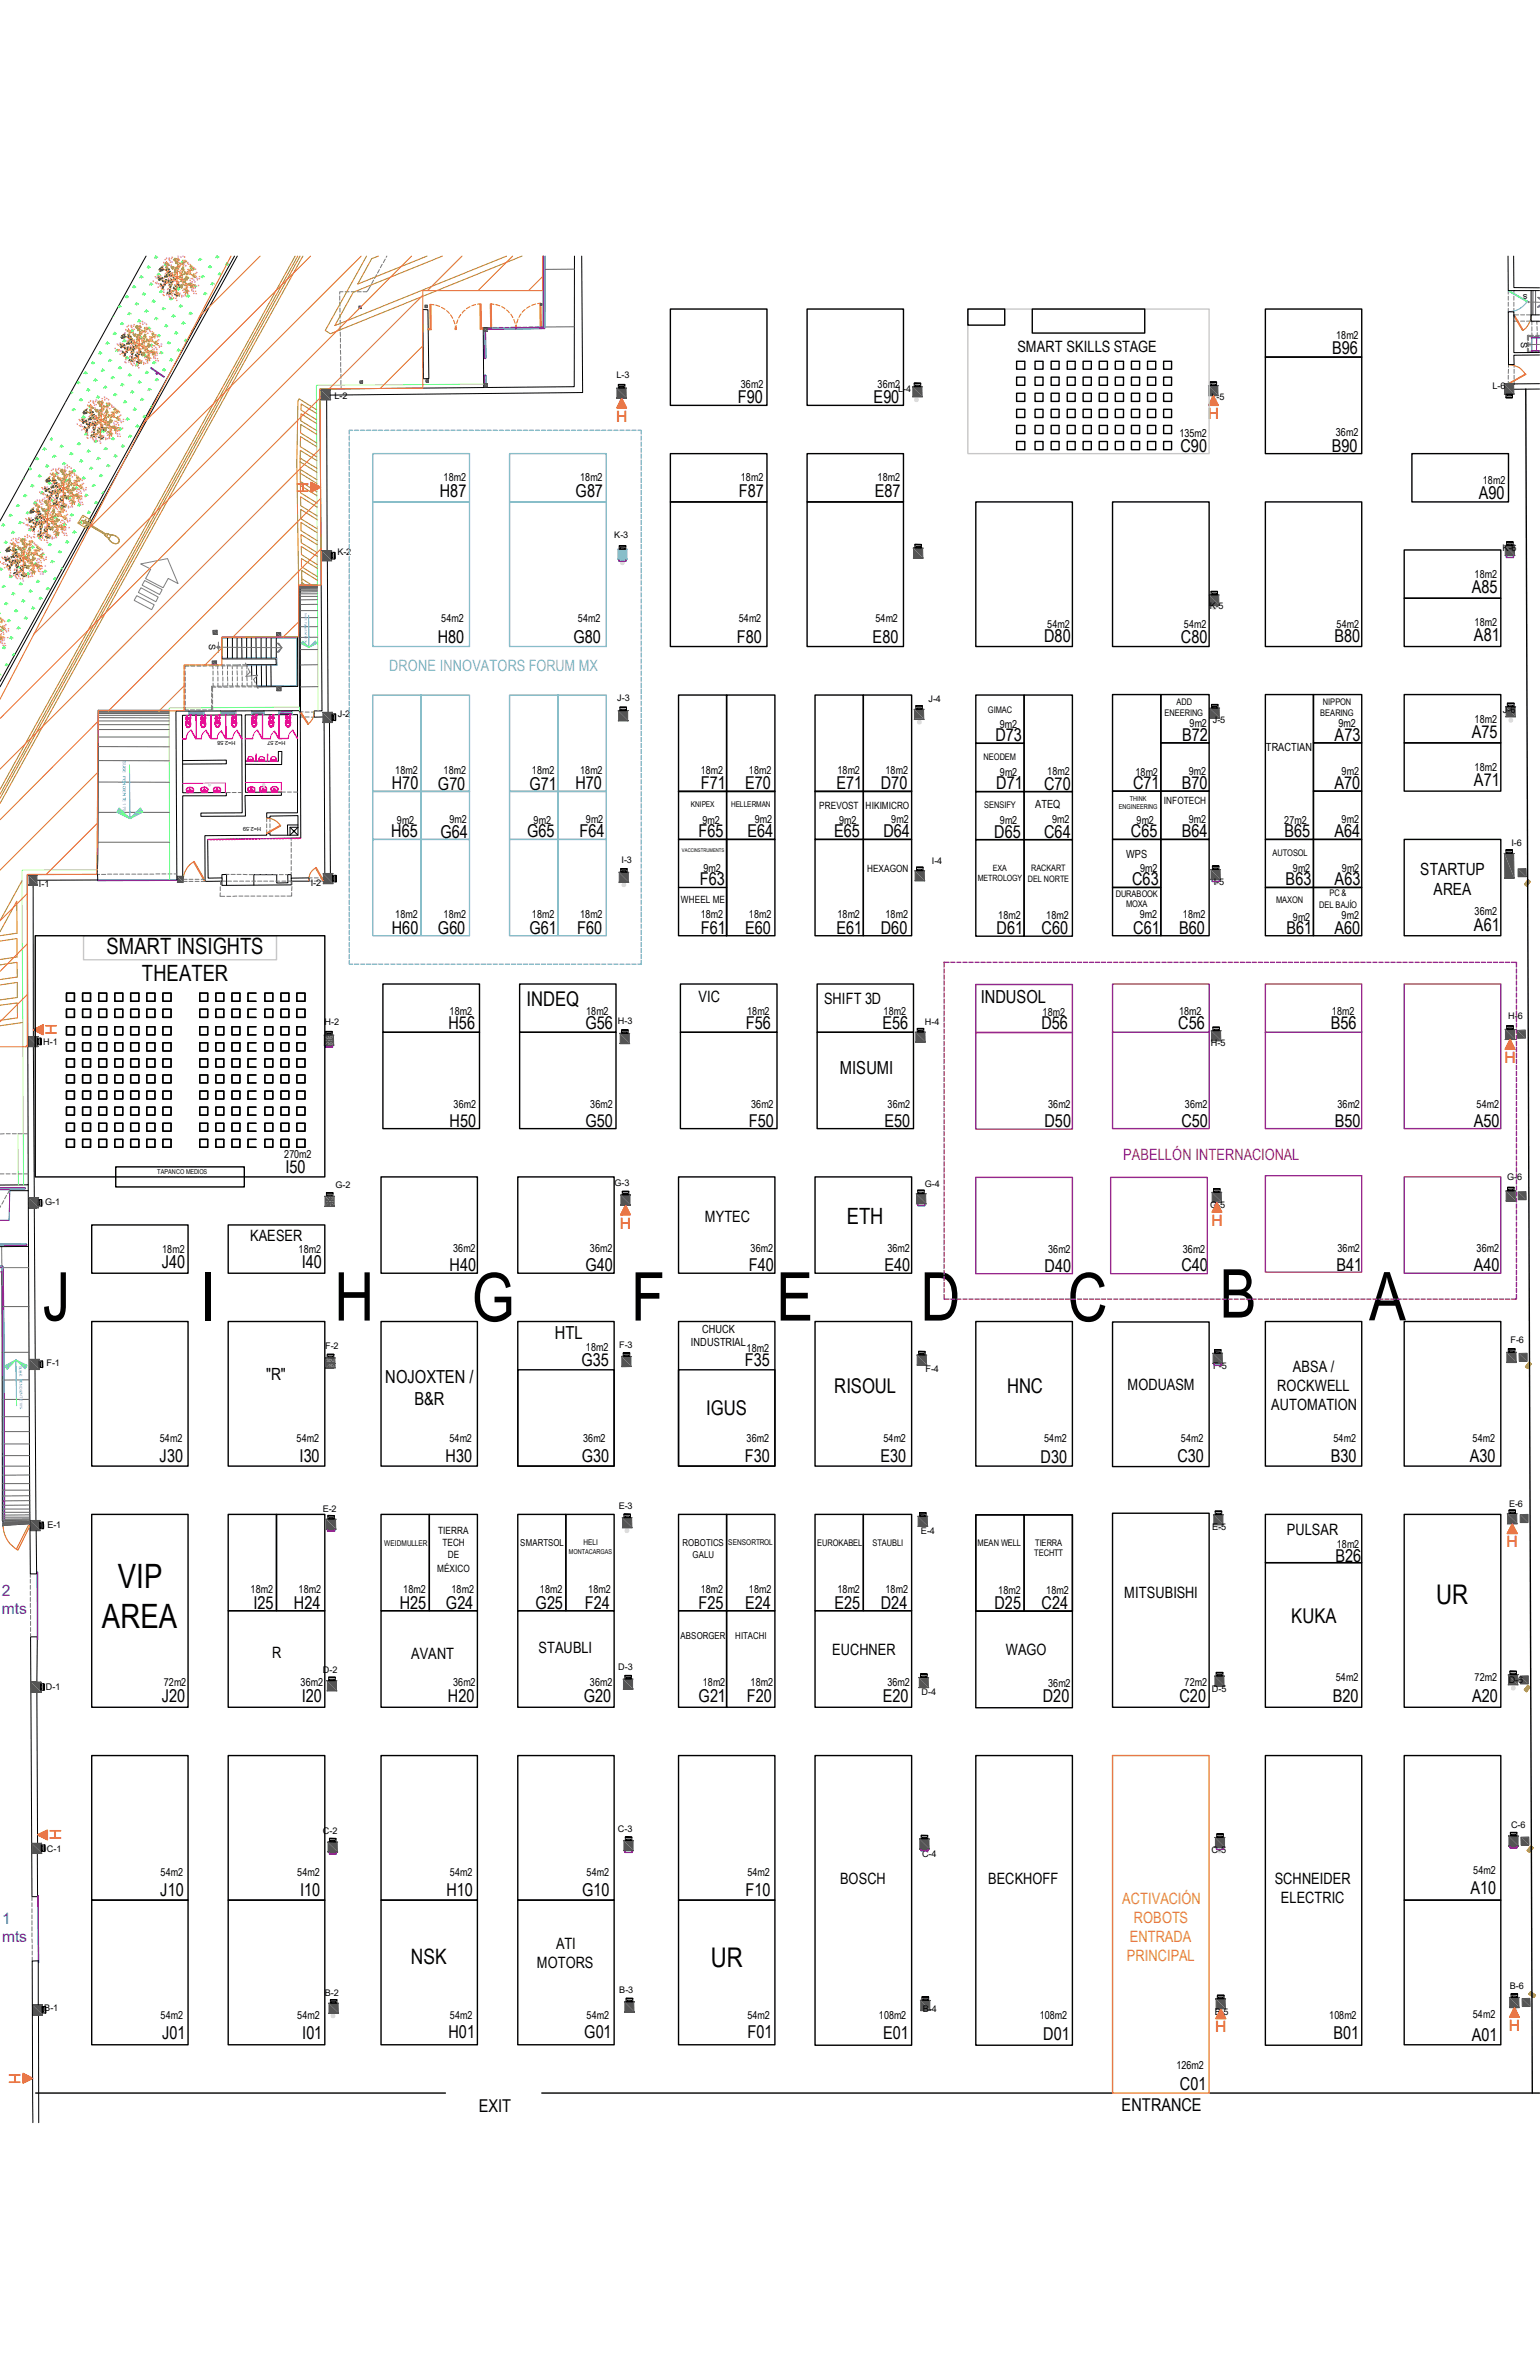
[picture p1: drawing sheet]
<svg xmlns="http://www.w3.org/2000/svg" width="279mm" height="432mm" viewBox="0 0 279 432" stroke-linecap="round" stroke-linejoin="round" font-family="sans-serif">
<defs><g id="words">
<g font-size="12.2">
<text x="7.7" y="239.7">J</text>
<text x="36.3" y="239.7">I</text>
<text x="60.7" y="239.7">H</text>
<text x="85.6" y="239.8">G</text>
<text x="114.5" y="239.7">F</text>
<text x="140.8" y="239.7">E</text>
<text x="167" y="239.7">D</text>
<text x="193.7" y="239.8">C</text>
<text x="221.3" y="239.1">B</text>
<text x="248.4" y="239.7">A</text>
</g>
<g font-size="6.1">
<text x="21.4" y="288.2">VIP</text>
<text x="18.5" y="295.5">AREA</text>
</g>
<g font-size="4.9">
<text x="260.6" y="291.2">UR</text>
<text x="129" y="357.1">UR</text>
</g>
<g font-size="4.1">
<text x="19.3" y="173.2">SMART INSIGHTS</text>
<text x="25.7" y="178.1">THEATER</text>
<text x="153.6" y="222.2">ETH</text>
</g>
<text font-size="3.8" x="74.5" y="356.4">NSK</text>
<g font-size="3.7">
<text x="95.5" y="182.5">INDEQ</text>
<text x="128.1" y="256.9">IGUS</text>
<text x="151.3" y="252.9">RISOUL</text>
<text x="182.7" y="252.9">HNC</text>
<text x="234.3" y="294.6">KUKA</text>
</g>
<g font-size="3.3">
<text x="177.9" y="182">INDUSOL</text>
<text x="152.4" y="194.9">MISUMI</text>
<text x="100.7" y="243">HTL</text>
<text x="69.9" y="251">NOJOXTEN /</text>
<text x="75.2" y="254.9">B&amp;R</text>
</g>
<g font-size="3.2">
<text x="241.7" y="64.3">B96</text>
<text x="133.9" y="73.2">F90</text>
<text x="158.5" y="73.2">E90</text>
<text x="214.2" y="82.1">C90</text>
<text x="241.6" y="82">B90</text>
<text x="79.8" y="90.2">H87</text>
<text x="104.4" y="90.2">G87</text>
<text x="134.1" y="90.2">F87</text>
<text x="158.7" y="90.2">E87</text>
<text x="268.3" y="90.5">A90</text>
<text x="267" y="107.7">A85</text>
<text x="79.4" y="116.6">H80</text>
<text x="104.1" y="116.7">G80</text>
<text x="133.7" y="116.6">F80</text>
<text x="158.3" y="116.6">E80</text>
<text x="189.4" y="116.6">D80</text>
<text x="214.2" y="116.6">C80</text>
<text x="242.1" y="116.6">B80</text>
<text x="267.4" y="116.4">A81</text>
<text x="180.6" y="134.4">D73</text>
<text x="214.5" y="134.4">B72</text>
<text x="242.1" y="134.4">A73</text>
<text x="267" y="133.9">A75</text>
<text x="71.1" y="143.3">H70</text>
<text x="79.5" y="143.3">G70</text>
<text x="96.1" y="143.3">G71</text>
<text x="104.4" y="143.3">H70</text>
<text x="127.1" y="143.3">F71</text>
<text x="135.2" y="143.3">E70</text>
<text x="151.8" y="143.3">E71</text>
<text x="159.8" y="143.3">D70</text>
<text x="180.8" y="143.3">D71</text>
<text x="189.4" y="143.3">C70</text>
<text x="205.6" y="143.2">C71</text>
<text x="214.4" y="143.2">B70</text>
<text x="242.1" y="143.2">A70</text>
<text x="267.4" y="142.7">A71</text>
<text x="71" y="151.9">H65</text>
<text x="79.9" y="152">G64</text>
<text x="95.6" y="152">G65</text>
<text x="105.1" y="152">F64</text>
<text x="126.7" y="151.9">F65</text>
<text x="135.6" y="152">E64</text>
<text x="151.3" y="151.9">E65</text>
<text x="160.3" y="152">D64</text>
<text x="180.4" y="152">D65</text>
<text x="189.4" y="152.1">C64</text>
<text x="205.2" y="152">C65</text>
<text x="214.4" y="152">B64</text>
<text x="233" y="151.9">B65</text>
<text x="242.1" y="152">A64</text>
<text x="127" y="160.6">F63</text>
<text x="205.4" y="160.7">C63</text>
<text x="233.3" y="160.7">B63</text>
<text x="242.1" y="160.7">A63</text>
<text x="71.1" y="169.5">H60</text>
<text x="79.5" y="169.5">G60</text>
<text x="96.1" y="169.5">G61</text>
<text x="104.7" y="169.5">F60</text>
<text x="127.1" y="169.5">F61</text>
<text x="135.2" y="169.5">E60</text>
<text x="151.8" y="169.5">E61</text>
<text x="159.8" y="169.5">D60</text>
<text x="180.8" y="169.5">D61</text>
<text x="189" y="169.6">C60</text>
<text x="205.6" y="169.5">C61</text>
<text x="213.9" y="169.5">B60</text>
<text x="233.4" y="169.5">B61</text>
<text x="242.1" y="169.5">A60</text>
<text x="267.4" y="168.9">A61</text>
<text x="81.4" y="186.8">H56</text>
<text x="106.2" y="186.8">G56</text>
<text x="135.3" y="186.8">F56</text>
<text x="160.1" y="186.8">E56</text>
<text x="188.9" y="186.9">D56</text>
<text x="213.8" y="186.8">C56</text>
<text x="241.4" y="186.8">B56</text>
<text x="81.6" y="204.5">H50</text>
<text x="106.3" y="204.5">G50</text>
<text x="135.8" y="204.5">F50</text>
<text x="160.5" y="204.5">E50</text>
<text x="189.5" y="204.6">D50</text>
<text x="214.3" y="204.5">C50</text>
<text x="242.2" y="204.5">B50</text>
<text x="267.4" y="204.5">A50</text>
<text x="51.8" y="213">I50</text>
<text x="29.3" y="230.2">J40</text>
<text x="54.7" y="230.2">I40</text>
<text x="81.6" y="230.7">H40</text>
<text x="106.3" y="230.8">G40</text>
<text x="135.8" y="230.7">F40</text>
<text x="160.5" y="230.7">E40</text>
<text x="189.5" y="230.8">D40</text>
<text x="214.3" y="230.8">C40</text>
<text x="242.5" y="230.7">B41</text>
<text x="267.4" y="230.7">A40</text>
<text x="105.5" y="247.9">G35</text>
<text x="135.1" y="247.9">F35</text>
<text x="29" y="265.4">J30</text>
<text x="54.4" y="265.4">I30</text>
<text x="80.9" y="265.4">H30</text>
<text x="105.5" y="265.4">G30</text>
<text x="135.1" y="265.4">F30</text>
<text x="159.8" y="265.4">E30</text>
<text x="188.8" y="265.5">D30</text>
<text x="213.6" y="265.4">C30</text>
<text x="241.5" y="265.4">B30</text>
<text x="266.7" y="265.4">A30</text>
<text x="242.3" y="283.5">B26</text>
<text x="46" y="292">I25</text>
<text x="53.3" y="292">H24</text>
<text x="72.5" y="292">H25</text>
<text x="80.9" y="292">G24</text>
<text x="97.2" y="292">G25</text>
<text x="106.1" y="292">F24</text>
<text x="126.7" y="292">F25</text>
<text x="135.2" y="292">E24</text>
<text x="151.4" y="292">E25</text>
<text x="159.8" y="292">D24</text>
<text x="180.4" y="292.1">D25</text>
<text x="189" y="292.1">C24</text>
<text x="29.3" y="308.9">J20</text>
<text x="54.7" y="308.9">I20</text>
<text x="81.3" y="308.9">H20</text>
<text x="105.9" y="308.9">G20</text>
<text x="126.7" y="308.9">G21</text>
<text x="135.5" y="308.9">F20</text>
<text x="160.2" y="308.9">E20</text>
<text x="189.2" y="308.9">D20</text>
<text x="214" y="308.9">C20</text>
<text x="241.8" y="308.9">B20</text>
<text x="267.1" y="308.9">A20</text>
<text x="29.1" y="344.2">J10</text>
<text x="54.4" y="344.2">I10</text>
<text x="81" y="344.2">H10</text>
<text x="105.6" y="344.2">G10</text>
<text x="135.3" y="344.2">F10</text>
<text x="266.8" y="343.8">A10</text>
<text x="29.4" y="370.1">J01</text>
<text x="54.8" y="370.1">I01</text>
<text x="81.4" y="369.9">H01</text>
<text x="106" y="370">G01</text>
<text x="135.6" y="369.9">F01</text>
<text x="160.2" y="370.1">E01</text>
<text x="189.3" y="370.2">D01</text>
<text x="241.9" y="370.1">B01</text>
<text x="267" y="370.4">A01</text>
<text x="86.9" y="383.3">EXIT</text>
<text x="203.5" y="383.2">ENTRANCE</text>
<text x="214.1" y="379.3">C01</text>
</g>
<g font-size="3.1">
<text x="257.7" y="158.8">STARTUP</text>
<text x="260.1" y="162.4">AREA</text>
<text x="48.3" y="250.6">&quot;R&quot;</text>
</g>
<g font-size="2.8">
<text x="184.6" y="63.9">SMART SKILLS STAGE</text>
<text x="126.8" y="181.9">VIC</text>
<text x="149.5" y="182.2">SHIFT 3D</text>
<text x="127.9" y="221.7">MYTEC</text>
<text x="45.4" y="225.3">KAESER</text>
<text x="234.6" y="249">ABSA /</text>
<text x="204.6" y="252.3">MODUASM</text>
<text x="230.6" y="255.9">AUTOMATION</text>
<text x="231.7" y="252.4">ROCKWELL</text>
<text x="233.5" y="278.6">PULSAR</text>
<text x="204" y="290">MITSUBISHI</text>
<text x="49.4" y="300.9">R</text>
<text x="74.6" y="301.1">AVANT</text>
<text x="97.7" y="300">STAUBLI</text>
<text x="151" y="300.4">EUCHNER</text>
<text x="182.5" y="300.4">WAGO</text>
<text x="152.4" y="342">BOSCH</text>
<text x="179.3" y="341.9">BECKHOFF</text>
<text x="231.3" y="342">SCHNEIDER</text>
<text x="232.4" y="345.4">ELECTRIC</text>
<text x="100.9" y="353.8">ATI</text>
<text x="97.4" y="357.2">MOTORS</text>
</g>
<g font-size="2.8" fill="#f00">
<text x="111.8" y="76.6">H</text>
<text x="219.2" y="76.1">H</text>
<text x="53.9" y="87.4" transform="rotate(90 53.9 87.4)">H</text>
<text x="10.3" y="187.9" transform="rotate(-90 10.3 187.9)">H</text>
<text x="273" y="193">H</text>
<text x="112.5" y="223">H</text>
<text x="219.8" y="222.5">H</text>
<text x="273.3" y="280.8">H</text>
<text x="11.1" y="334.1" transform="rotate(-90 11.1 334.1)">H</text>
<text x="220.5" y="368.9">H</text>
<text x="273.8" y="368.7">H</text>
<text x="1.7" y="376.2" transform="rotate(90 1.7 376.2)">H</text>
</g>
<text font-size="2.8" fill="#7aafdf" x="70.6" y="121.9">DRONE INNOVATORS FORUM MX</text>
<text font-size="2.8" fill="#93278f" x="203.8" y="210.5">PABELLÓN INTERNACIONAL</text>
<g font-size="2.8" fill="#00f">
<text x=".3" y="289.6">2</text>
<text x=".3" y="293">mts</text>
<text x=".4" y="349.2">1</text>
<text x=".4" y="352.6">mts</text>
</g>
<g font-size="2.8" fill="#f8991e">
<text x="203.6" y="345.6">ACTIVACIÓN</text>
<text x="205" y="352.5">ENTRADA</text>
<text x="205.7" y="349">ROBOTS</text>
<text x="204.4" y="355.9">PRINCIPAL</text>
</g>
<g font-size="2">
<text x="242.4" y="61.5">18m2</text>
<text x="134.4" y="70.4">36m2</text>
<text x="159.2" y="70.4">36m2</text>
<text x="214" y="79.3">135m2</text>
<text x="242.4" y="79.2">36m2</text>
<text x="80.5" y="87.4">18m2</text>
<text x="105.2" y="87.4">18m2</text>
<text x="134.4" y="87.4">18m2</text>
<text x="159.2" y="87.4">18m2</text>
<text x="269" y="87.8">18m2</text>
<text x="267.5" y="104.9">18m2</text>
<text x="80.1" y="112.9">54m2</text>
<text x="104.9" y="112.9">54m2</text>
<text x="134" y="112.9">54m2</text>
<text x="158.8" y="112.9">54m2</text>
<text x="190" y="114">54m2</text>
<text x="214.8" y="114">54m2</text>
<text x="242.5" y="114">54m2</text>
<text x="267.5" y="113.6">18m2</text>
<text x="215.8" y="132">9m2</text>
<text x="242.8" y="132">9m2</text>
<text x="267.5" y="131.1">18m2</text>
<text x="181.4" y="132.1">9m2</text>
<text x="229.7" y="136.2">TRACTIAN</text>
<text x="71.7" y="140.5">18m2</text>
<text x="80.5" y="140.5">18m2</text>
<text x="96.5" y="140.5">18m2</text>
<text x="105.2" y="140.5">18m2</text>
<text x="127.1" y="140.5">18m2</text>
<text x="135.9" y="140.5">18m2</text>
<text x="151.9" y="140.5">18m2</text>
<text x="160.7" y="140.5">18m2</text>
<text x="181.4" y="140.9">9m2</text>
<text x="190" y="140.7">18m2</text>
<text x="206" y="140.8">18m2</text>
<text x="215.7" y="140.6">9m2</text>
<text x="243.4" y="140.6">9m2</text>
<text x="267.5" y="139.9">18m2</text>
<text x="72" y="149.6">9m2</text>
<text x="81.5" y="149.4">9m2</text>
<text x="96.8" y="149.6">9m2</text>
<text x="106.3" y="149.4">9m2</text>
<text x="127.4" y="149.6">9m2</text>
<text x="136.9" y="149.4">9m2</text>
<text x="152.2" y="149.6">9m2</text>
<text x="161.7" y="149.4">9m2</text>
<text x="181.4" y="149.6">9m2</text>
<text x="187.8" y="146.6">ATEQ</text>
<text x="190.9" y="149.4">9m2</text>
<text x="206.2" y="149.6">9m2</text>
<text x="215.7" y="149.4">9m2</text>
<text x="233" y="149.6">27m2</text>
<text x="243.4" y="149.4">9m2</text>
<text x="204.3" y="155.7">WPS</text>
<text x="127.6" y="158.2">9m2</text>
<text x="206.8" y="158.2">9m2</text>
<text x="234.6" y="158.2">9m2</text>
<text x="243.5" y="158.2">9m2</text>
<text x="71.7" y="166.7">18m2</text>
<text x="80.5" y="166.7">18m2</text>
<text x="96.5" y="166.7">18m2</text>
<text x="105.2" y="166.7">18m2</text>
<text x="127.1" y="166.7">18m2</text>
<text x="135.9" y="166.7">18m2</text>
<text x="151.9" y="166.7">18m2</text>
<text x="160.7" y="166.7">18m2</text>
<text x="181.1" y="166.8">18m2</text>
<text x="189.8" y="166.8">18m2</text>
<text x="206.8" y="166.7">9m2</text>
<text x="214.6" y="166.7">18m2</text>
<text x="234.6" y="167.1">9m2</text>
<text x="243.4" y="166.8">9m2</text>
<text x="267.5" y="166.2">36m2</text>
<text x="81.6" y="184.3">18m2</text>
<text x="106.3" y="184.3">18m2</text>
<text x="135.5" y="184.3">18m2</text>
<text x="160.3" y="184.3">18m2</text>
<text x="189.1" y="184.4">18m2</text>
<text x="213.9" y="184.3">18m2</text>
<text x="241.6" y="184.3">18m2</text>
<text x="82.3" y="201">36m2</text>
<text x="107.1" y="201">36m2</text>
<text x="136.3" y="201">36m2</text>
<text x="161" y="201">36m2</text>
<text x="190.2" y="201.1">36m2</text>
<text x="215" y="201">36m2</text>
<text x="242.7" y="201">36m2</text>
<text x="267.9" y="201">54m2</text>
<text x="51.6" y="210.1">270m2</text>
<text x="29.4" y="227.4">18m2</text>
<text x="54.2" y="227.4">18m2</text>
<text x="82.2" y="227.3">36m2</text>
<text x="107" y="227.3">36m2</text>
<text x="136.2" y="227.3">36m2</text>
<text x="161" y="227.3">36m2</text>
<text x="190.2" y="227.4">36m2</text>
<text x="214.6" y="227.4">36m2</text>
<text x="242.7" y="227.3">36m2</text>
<text x="267.9" y="227.3">36m2</text>
<text x="106.3" y="245.3">18m2</text>
<text x="125.3" y="244.3">INDUSTRIAL</text>
<text x="127.4" y="241.9">CHUCK</text>
<text x="135.5" y="245.4">18m2</text>
<text x="29" y="261.7">54m2</text>
<text x="53.8" y="261.7">54m2</text>
<text x="81.5" y="261.7">54m2</text>
<text x="105.8" y="261.6">36m2</text>
<text x="135.5" y="261.7">36m2</text>
<text x="160.3" y="261.7">54m2</text>
<text x="189.4" y="261.7">54m2</text>
<text x="214.2" y="261.7">54m2</text>
<text x="241.9" y="261.7">54m2</text>
<text x="267.2" y="261.7">54m2</text>
<text x="242.5" y="281">18m2</text>
<text x="45.5" y="289.2">18m2</text>
<text x="54.2" y="289.2">18m2</text>
<text x="73.2" y="289.2">18m2</text>
<text x="81.9" y="289.2">18m2</text>
<text x="98" y="289.2">18m2</text>
<text x="106.7" y="289.2">18m2</text>
<text x="127.1" y="289.2">18m2</text>
<text x="135.9" y="289.2">18m2</text>
<text x="151.9" y="289.2">18m2</text>
<text x="160.7" y="289.2">18m2</text>
<text x="181.1" y="289.3">18m2</text>
<text x="189.8" y="289.3">18m2</text>
<text x="242.4" y="305.1">54m2</text>
<text x="267.5" y="305.1">72m2</text>
<text x="29.7" y="306">72m2</text>
<text x="54.5" y="306">36m2</text>
<text x="82.2" y="306">36m2</text>
<text x="107" y="306">36m2</text>
<text x="127.5" y="306">18m2</text>
<text x="136.2" y="306">18m2</text>
<text x="161" y="306">36m2</text>
<text x="190.2" y="306.1">36m2</text>
<text x="214.9" y="306.1">72m2</text>
<text x="29.1" y="340.4">54m2</text>
<text x="53.9" y="340.4">54m2</text>
<text x="81.6" y="340.4">54m2</text>
<text x="106.4" y="340.4">54m2</text>
<text x="135.6" y="340.4">54m2</text>
<text x="267.3" y="340.1">54m2</text>
<text x="29.1" y="366.4">54m2</text>
<text x="53.9" y="366.4">54m2</text>
<text x="81.6" y="366.4">54m2</text>
<text x="106.4" y="366.4">54m2</text>
<text x="135.6" y="366.4">54m2</text>
<text x="159.5" y="366.4">108m2</text>
<text x="188.6" y="366.5">108m2</text>
<text x="241.2" y="366.4">108m2</text>
<text x="267.2" y="366.3">54m2</text>
<text x="213.4" y="375.6">126m2</text>
</g>
<g font-size="1.8">
<text x="148.6" y="146.9">PREVOST</text>
<text x="157.1" y="146.9">HIKIMICRO</text>
<text x="211.2" y="145.9">INFOTECH</text>
<text x="157.3" y="158.3">HEXAGON</text>
<text x="123.5" y="163.8">WHEEL ME</text>
<text x="79.5" y="278.4">TIERRA</text>
<text x="80.3" y="280.6">TECH</text>
<text x="79.3" y="285.3">MÉXICO</text>
<text x="81.2" y="282.8">DE</text>
</g>
<g font-size="1.7">
<text x="277.1" y="53.4" transform="rotate(180 277.1 53.4)">s</text>
<text x="275.9" y="62.1" transform="rotate(90 275.9 62.1)">S</text>
<text x="111.8" y="68.6">L-3</text>
<text x="163" y="71.1">L-4</text>
<text x="270.8" y="70.7">L-6</text>
<text x="60.7" y="72.4">L-2</text>
<text x="219.8" y="72.6">L-5</text>
<text x="61.2" y="100.7">K-2</text>
<text x="111.5" y="97.7">K-3</text>
<text x="272.6" y="100.1">K-6</text>
<text x="219.5" y="110.6">K-5</text>
<text x="37.9" y="116.9" transform="rotate(89 37.9 116.9)">S</text>
<text x="61.3" y="130.1">J-2</text>
<text x="112" y="127.2">J-3</text>
<text x="168.5" y="127.4">J-4</text>
<text x="179.2" y="129.4">GIMAC</text>
<text x="211.3" y="129.9">ENEERING</text>
<text x="213.4" y="127.9">ADD</text>
<text x="220" y="131.2">J-5</text>
<text x="239.5" y="130">BEARING</text>
<text x="240" y="128">NIPPON</text>
<text x="272.7" y="129.4">J-6</text>
<text x="178.4" y="137.9">NEODEM</text>
<text x="178.6" y="146.7">SENSIFY</text>
<text x="230.9" y="155.3">AUTOSOL</text>
<text x="274.2" y="153.5">I-6</text>
<text x="7.1" y="161" transform="rotate(-1 7.1 161)">I-1</text>
<text x="56.4" y="160.7">I-2</text>
<text x="112.7" y="156.6">I-3</text>
<text x="169.1" y="156.9">I-4</text>
<text x="220.2" y="160.6">I-5</text>
<text x="202.4" y="162.7">DURABOOK</text>
<text x="204.3" y="164.7">MOXA</text>
<text x="231.5" y="163.9">MAXON</text>
<text x="239.4" y="164.9">DEL BAJÍO</text>
<text x="241.2" y="162.6">PC &amp;</text>
<text x="112.1" y="185.8">H-3</text>
<text x="273.6" y="184.9">H-6</text>
<text x="7.8" y="189.7">H-1</text>
<text x="58.9" y="186">H-2</text>
<text x="167.8" y="186.1">H-4</text>
<text x="219.7" y="189.9">H-5</text>
<text x="60.8" y="215.7">G-2</text>
<text x="111.5" y="215.2">G-3</text>
<text x="167.8" y="215.4">G-4</text>
<text x="273.4" y="214.1">G-6</text>
<text x="8.2" y="218.7">G-1</text>
<text x="219.5" y="219.3">G-5</text>
<text x="59" y="244.8">F-2</text>
<text x="112.3" y="244.6">F-3</text>
<text x="274.1" y="243.8">F-6</text>
<text x="8.4" y="248">F-1</text>
<text x="167.9" y="249">F-4</text>
<text x="220.1" y="248.4">F-5</text>
<text x="58.5" y="274.4">E-2</text>
<text x="112.2" y="273.9">E-3</text>
<text x="273.8" y="273.6">E-6</text>
<text x="8.6" y="277.4" transform="rotate(-1 8.6 277.4)">E-1</text>
<text x="94.4" y="280.7">SMARTSOL</text>
<text x="123.8" y="280.7">ROBOTICS</text>
<text x="148.3" y="280.6">EUROKABEL</text>
<text x="158.3" y="280.6">STAUBLI</text>
<text x="167.1" y="278.3">E-4</text>
<text x="177.3" y="280.5">MEAN WELL</text>
<text x="187.8" y="280.5">TIERRA</text>
<text x="219.9" y="277.8">E-5</text>
<text x="125.6" y="282.8">GALU</text>
<text x="187.6" y="282.5">TECHTT</text>
<text x="123.5" y="297.6">ABSORGER</text>
<text x="133.4" y="297.6">HITACHI</text>
<text x="58.6" y="303.6">D-2</text>
<text x="112.2" y="303.2">D-3</text>
<text x="273.7" y="305.5">D-6</text>
<text x="8.3" y="306.7" transform="rotate(-2 8.3 306.7)">D-1</text>
<text x="167.2" y="307.6">D-4</text>
<text x="219.9" y="307.2">D-5</text>
<text x="58.6" y="332.9">C-2</text>
<text x="112.1" y="332.5">C-3</text>
<text x="274.2" y="331.9">C-6</text>
<text x="8.5" y="336.2">C-1</text>
<text x="167.3" y="337.1">C-4</text>
<text x="219.8" y="336.4">C-5</text>
<text x="8" y="364.9">B-1</text>
<text x="58.9" y="362.3">B-2</text>
<text x="112.3" y="361.7">B-3</text>
<text x="167.4" y="365.1">B-4</text>
<text x="220.4" y="365.8">B-5</text>
<text x="273.9" y="361.1">B-6</text>
</g>
<g font-size="1.6">
<text x="177.4" y="159.9">METROLOGY</text>
<text x="180.1" y="158.1">EXA</text>
<text x="186.5" y="160.1">DEL NORTE</text>
<text x="187.1" y="158.1">RACKART</text>
</g>
<g font-size="1.4">
<text x="125.3" y="146.5">KNIPEX</text>
<text x="132.6" y="146.5">HELLERMAN</text>
<text x="69.7" y="280.6">WEIDMULLER</text>
<text x="105.8" y="280.4">HELI</text>
<text x="132.1" y="280.4">SENSORTROL</text>
</g>
<g font-size="1.2">
<text x="203" y="146.8">ENGINEERING</text>
<text x="205" y="145.3">THINK</text>
<text x="28.5" y="213">TAPANCO MEDIOS</text>
<text x="103.2" y="282">MONTACARGAS</text>
</g>
<g font-size="1">
<text x="42.7" y="134.6" transform="rotate(-180 42.7 134.6)">H=2.58</text>
<text x="51.8" y="134.5" transform="rotate(-180 51.8 134.5)">H=2.57</text>
<text x="47.4" y="150.1" transform="rotate(-180 47.4 150.1)">H=2.59</text>
</g>
<text font-size=".9" x="123.7" y="154.6">VACCINSTRUMENTS</text>
<text font-size=".8" fill="#0ff" x="22.3" y="138.1" transform="rotate(90 22.3 138.1)">SUBE PENDIENTE 11%</text>
<text font-size=".7" fill="#0ff" x="3.5" y="247.9" transform="rotate(89 3.5 247.9)">SUBE PENDIENTE 10%</text>
<g font-size=".5" fill="#0ff">
<text x="55.3" y="113.9" transform="rotate(90 55.3 113.9)">DIENTE</text>
<text x="55.3" y="111.2" transform="rotate(90 55.3 111.2)">SUBE PEN</text>
<text x="55.3" y="115.8" transform="rotate(90 55.3 115.8)">13%</text>
</g>
</g></defs>
<path d="M279.3 70.6l-4.6 .1" fill="none" stroke="#000" stroke-width=".18"/>
<g fill="#545454">
<path d="M275.4 157.7l1.5-.1z"/>
<path d="M275.4 159.1h1.5z"/>
<path d="M275.4 157.7l1.5 1.4h-1.5z"/>
<path d="M275.4 157.7h1.5v1.4z"/>
</g>
<path d="M275.4 157.7l1.5-.1v1.5h-1.5z" fill="none" stroke="#545454" stroke-width=".18"/>
<g fill="#545454">
<path d="M275.3 187l1.4-.1z"/>
<path d="M275.3 188.4h1.5z"/>
<path d="M275.3 187l1.5 1.4h-1.5z"/>
<path d="M275.3 187h1.4l.1 1.4z"/>
</g>
<path d="M275.3 187l1.4-.1 .1 1.5-1.5 .1z" fill="none" stroke="#545454" stroke-width=".18"/>
<g fill="#545454">
<path d="M275.4 216.3h1.5z"/>
<path d="M275.5 217.8h1.4z"/>
<path d="M275.4 216.3l1.5 1.5h-1.4z"/>
<path d="M275.4 216.3h1.5v1.5z"/>
</g>
<path d="M275.4 216.3h1.5v1.5h-1.4z" fill="none" stroke="#545454" stroke-width=".18"/>
<g fill="#545454">
<path d="M275.6 245.7l1.5-.1z"/>
<path d="M275.6 247.1h1.5z"/>
<path d="M275.6 245.7l1.5 1.4h-1.5z"/>
<path d="M275.6 245.7h1.5v1.4z"/>
</g>
<path d="M275.6 245.7l1.5-.1v1.5h-1.5z" fill="none" stroke="#545454" stroke-width=".18"/>
<g fill="#545454">
<path d="M275.8 274.9h1.4z"/>
<path d="M275.8 276.4h1.4z"/>
<path d="M275.8 274.9l1.4 1.5h-1.4z"/>
<path d="M275.8 274.9h1.4v1.5z"/>
</g>
<path d="M275.8 274.9h1.4v1.5h-1.4z" fill="none" stroke="#545454" stroke-width=".18"/>
<g fill="#545454">
<path d="M275.8 304.2h1.5z"/>
<path d="M275.8 305.6h1.5z"/>
<path d="M275.8 304.2l1.5 1.4h-1.5z"/>
<path d="M275.8 304.2h1.5v1.4z"/>
</g>
<path d="M275.8 304.2h1.5v1.4h-1.5z" fill="none" stroke="#545454" stroke-width=".18"/>
<g fill="#545454">
<path d="M275.9 333.5l1.5-.1z"/>
<path d="M276 334.9h1.4z"/>
<path d="M275.9 333.5l1.5 1.4h-1.4z"/>
<path d="M275.9 333.5h1.5v1.4z"/>
</g>
<path d="M275.9 333.5l1.5-.1v1.5h-1.4z" fill="none" stroke="#545454" stroke-width=".18"/>
<g fill="#545454">
<path d="M276.1 362.8l1.5-.1z"/>
<path d="M276.2 364.2h1.4z"/>
<path d="M276.1 362.8l1.5 1.4h-1.4z"/>
<path d="M276.1 362.8h1.5v1.4z"/>
</g>
<path d="M276.1 362.8l1.5-.1v1.5h-1.4z" fill="none" stroke="#545454" stroke-width=".18"/>
<g fill="none" stroke="#000" stroke-width=".18">
<path d="M274.7 52.7h.1M277.8 52.7v4.4M59.3 72.6l.1 27.3M59.4 101.8l.1 27.5M33.1 138h8v.6l-8 .1M34.2 129.1v.7M37 129.1v.7M40 129v.8M42.8 129v.8M44.5 138.1l6 .1v-1.8h.6v2.4l-6.6-.1M45.7 129v.8M47.9 129v.7"/>
<path d="M50.6 129v.7M53 129v.7M54.5 130.2l.1 21.9-16.9 .3 .1 7 2.5-.1v.6l-3.1 .1v-8.3l11.2-.1v-.3h.6v.3h5.1v-3.6l-5.1 .1v.4h-.6v-1h5.6v-17.8l-9.5 .1v14h6.6v.6h-6.6v3.7l-8.1 .1v-.6l7.5-.1v-17.7h-10.8v14.1l8-.1v.6h-8v14.6M57 129.5v.7l1.6-.1M58.8 131.1l.1 27.4M59.8 131.1l.1 27.4M17.7 159.7l-11 .1M40.3 159.3v-.6h.8v2h-.8v-.8M52.6 150.2l1.5 1.4M52.6 150.2h1.5l-1.5 1.4zM52.8 159.9l.1 .7-11.8 .1M52.8 159.4v-.6h-.6v1.4l-2 .1v-1.5h-4.1v1.9"/>
<path d="M52.8 159.4l3.2-.1 .1 .6h-3.3zM54.1 149.7h-1.9v1.9M6 160.7l.1 27.4M6.1 190l.1 27.4M6.2 219.3l.2 27.4M6.4 248.6l.1 27.4M6.7 305.3l.1-8.2h-1.3l.3 47.2h1v-7.9M6.7 307.1l.1 27.5M7 365.8v19.5"/>
</g>
<g fill="none" stroke="#767676" stroke-width=".18">
<path d="M273.6 52.7v.7M273.6 53.8v.7M273.6 54.9v.7M273.6 56v.6M274.7 52.7v.7M274.7 53.8v.7M274.7 54.9v.7M274.7 56v.6M274.7 57.1h.8M274.7 58.3h.8M275.9 57.1h.7M275.9 58.3h.7"/>
<path d="M276.9 57.1h.9M276.9 58.3h.9M277.9 58.4h.4M277.9 58.3v.7M277.9 59.3v.8M278.7 58.4h.6M278.8 58.4v.5M278.8 59.3l.1 .7M273.6 68.1v.7M273.6 69.2v.5M273.7 66.2v.5M273.7 67l-.1 .8"/>
<path d="M274.7 66.2v.5M274.7 67v.8M274.7 68.1v.7M274.7 69.2v.5M277.1 62.1v.7M277.1 63.2v.8M277.2 62.2v.7M277.2 63.2v.8M277.3 62.2v.7M277.3 63.3v.7M277.3 63.8h.5M277.9 60.4l.1 .7h-.7v.7"/>
<path d="M278 61.1h-.8v.7M278.2 63.8h.7M278.2 60.9h-1.1v.8M278.4 61.1h.7M278.6 60.9h.7M278.9 60.4v.5M279.2 63.8h.1M54.5 130.1h.5M55.4 130.1h.7M56.5 130.2h.5M33.2 160h.8M33.2 159.6h.8"/>
<path d="M34.3 160h.7M34.3 159.6h.7M35.4 160h.7M35.4 159.6h.7M36.5 160h.7M36.5 159.6h.7M40 159.9v.7M41.1 143.8h.7M41.1 158.7h.5M41.9 158.7h.8M42.1 143.8h.7M43 158.7h.7"/>
<path d="M43.2 143.8h.7M44.1 158.7l.7 .1M45.2 158.8h.7M46.3 158.8h.7M47.4 158.8h.7M48.4 148.5v.6M48.4 149.5v.7M48.4 150.6v.7M48.5 158.8h.7M49 148.5v.6M49 149.5v.7M49 150.6v.7"/>
<path d="M49.6 158.8h.7M50.7 158.8h.7M51.1 143.8h.7M51.8 158.8h.4M52.2 143.8h.7M52.8 152.1v.4M52.8 152.9v.7M52.8 154v.7M52.8 155.1v.7M52.8 156.2v.7M52.8 157.3v.7M52.8 158.3v.5"/>
<path d="M53 159.9v.7M53.3 143.8h.7M56 159.3h.6M56.1 159.9h.5M57 159.3h.7M57 159.9h.7M58.1 159.3h.6M58.1 159.9h.6M40 161v.7M40 162.1l-.1 .6h.9M41.1 162.7h.8M43 162.6l-.8 .1"/>
<path d="M43.3 162.6h.8M44.4 162.6h.8M45.5 162.6h.7M46.6 162.6h.7M47.7 162.6h.7M48.8 162.6h.7M49.9 162.6h.7M51 162.6h.7M52.9 162v.6h-.8M53 160.9l-.1 .8"/>
</g>
<g fill="none" stroke="#f0f" stroke-width=".18">
<path d="M33.1 134.1h.7l-.7 .1M33.7 131.2v.1M33.7 131.3v.1a.55 .55 0 0 0 .7 .6l.2-.7M33.7 130.3h.1v-.3h.2h-.2h.2l-.1 .5M33.7 130.6h.4M33.7 130.3h.8M33.7 130.5h.5M33.7 131.5l.2 .4 .2 .1M33.7 130.3v.2M33.7 130.3h.2M33.7 130.5l.3 .1M33.8 131.4a.41 .41 0 0 1 .6-.4 .41 .41 0 0 1 .1 .7 .36 .36 0 0 1-.5 .3 .36 .36 0 0 1-.2-.5v-.1"/>
<path d="M33.8 131.4l.2 .5M33.8 131.4h.1M33.8 130h.1M33.8 131.3v.1M33.9 130.6h.1M33.9 130.4l-.2 .9M33.9 130.6l-.2 .7M33.9 130.3h.1M33.9 130.3l-.2 1.2M33.9 130.5h.1M33.9 130.3h.3M34 130.9h.1"/>
<path d="M34 130.4h.1M34 130h-.2M34 130.5h.1M34 131.9l.1 .1M34 130.4v.1M34 130.4v-.1v.2M34 130.3h.1M34 131.9h.1M34 130.3v.1M34 130.3v.1zM34 131h.1M34.1 131.2h.1"/>
<path d="M34.1 130.3l.1 .1zM34.1 130.4h.1M34.1 130.3h.1M34.1 130.5h.1M34.1 131.4h.1M34.1 130.2h.1M34.1 130.4l-.1 .1M34.1 130.5h-.1M34.1 130.2l.1 .2M34.1 130.5v.1M34.1 130.3h.1zM34.2 130.4h.1"/>
<path d="M34.1 131h.1M34.1 131.9h.1M34.1 131l-.3 .4M34.1 131.2v.1M34.1 130.3v.1M34.1 131.3h.1M34.2 131.9h.1M34.2 131h.1M34.2 132.1h.1M34.2 130.3h.1M34.2 131.1v.1M34.2 131.1l-.1 .3"/>
<path d="M34.2 131.2v.1M34.2 130.3h-.1M34.2 131.4h.1M34.2 131.1v.3M34.2 130.4l-.1 .1M34.2 130.3v.1zM34.2 131l.3 .4M34.2 131.1l-.1 .1M34.2 130.3l-.1 .1M34.2 130.3v.1M34.2 130.4l-.1-.1 .1 .1M34.2 130.4h-.2"/>
<path d="M34.2 131.2h.1M34.3 130.9h.1M34.3 130.3h.1M34.3 131.9l-.1 .1M34.3 131.8l-.1 .1M34.4 130.3v.1M34.4 130.3h.1M34.4 130.4h.1M34.4 130.3h-.5M34.4 130.3v.1h.2M34.4 130.4l.2 .9M34.4 130.3v.1z"/>
<path d="M34.5 129.9v.4M34.5 130.2h.1M34.5 130.3l-.1 .1M34.5 130.2h.1zM34.5 130.3h.1zM34.5 130.4h.1zM34.5 130.5l.1 .8M34.5 130.4h-.3M34.5 130.4l.1 .1zM34.5 131.4l-.2 .4M34.5 130.3h.1M34.5 130.4h.1"/>
<path d="M34.5 131.4h.1M34.5 131.3v.1M34.5 130.3v.1M34.6 132.5h.1l.9 1.5-.1 .1zM34.6 131.3h.1M34.6 131.3a.57 .57 0 0 1-.4 .7M34.6 130.2h.1M34.6 130.3h.1M34.6 131.2v.1M34.7 132.5l-.7 .6-.2 1.1M34.7 129.8h-.3h.2v.5M35.5 129.8l.1 4.4 .9-.1-.9-.1v-4.2"/>
<path d="M35.6 134v.2M36.4 131.2v.1a.54 .54 0 0 0 .1 .6 .54 .54 0 0 0 .6 .1l.2-.4v-.4M36.4 130.3h.8M36.4 131.3a.58 .58 0 0 0 .4 .7M36.4 130.2v.3h.4M36.4 130.2l.2 .1M36.5 131.4l.2 .5M36.5 131.4l.2 .4 .1 .1M36.5 131.3v.1M36.5 131.4h.1M36.5 130h.1M36.6 130.5h.1"/>
<path d="M36.6 130.5l-.2 .7M36.6 130.3h.1M36.6 130.4h.1M36.6 130.3l-.2 1M36.6 130.3v.2M36.6 130.2h.1M36.6 130v.2M36.7 131a.46 .46 0 0 1 .6 .4 .46 .46 0 0 1-.6 .5l-.2-.6zM36.7 130l-.3 .2M36.7 130.4h.1M36.7 131.8h.1M36.7 130.5h.1"/>
<path d="M36.7 130.4h.3M36.7 130.3v.1M36.7 130.8h.1M36.7 130.3v.2M36.7 130.9h.1M36.7 130h-.2h.2M36.7 130.3h.1M36.7 131.9h.1M36.8 130.2h.2M36.8 130.3h.1M36.8 130.3l.1 .1zM36.8 130.4h.1"/>
<path d="M36.8 130.3h.2zM36.8 131.1h.1M36.8 130.3h.1v.1zM36.8 130.2h.1M36.8 131.3l.1 .1M36.8 130.3l.1 .1M36.8 130.2l-.1 .1M36.8 130.4l-.1 .1M36.8 130.5h-.1M36.8 131.3h.2M36.8 130.2v.2M36.8 131.9h.1"/>
<path d="M36.8 131h.1M36.8 131h.2M36.8 131l-.3 .3M36.8 131.2v.1M36.8 130.3v.1M36.8 130.3h-.1v.2M36.8 130.3h.1zM36.9 130.3h.1M36.9 131h.1M36.9 131.1v.2M36.9 131l.3 .3M36.9 131.9h.1"/>
<path d="M36.9 132.1h.1M36.9 130.2h.1M36.9 131.1l-.1 .2M36.9 130.3h-.1M36.9 130.4h-.1M36.9 131.4h.1M36.9 130.2l.1 .1M36.9 130.3v.1M36.9 131.1l-.1 .1M36.9 131.3v.1M37 131.1h.1M37 130.3h.1"/>
<path d="M37 130.3l-.1 .1M37 130.3h-.1M37 130.9h.1M37 131.9h-.2M37 131.8h.1M37 130.8h.1M37 131.8l-.2 .1M37.1 130.3h.1M37.1 130.3v.1M37.1 130.3h-.2M37.1 129.8h.2zM37.1 129.8h.3"/>
<path d="M37.1 130.4l.2 .9M37.1 130.3v.1zM37.1 130.2h-.5M37.2 130.5l.1 .8M37.2 130.3h.1M37.2 130.4h.1M37.2 130.3l-.1 .1M37.2 130.2h.1M37.2 131.4l-.2 .4M37.2 131.4h.1M37.3 132.5h.1l.9 1.5-.1 .1zM37.3 129.8v.4h-.1h.1"/>
<path d="M37.3 130.4h.1M37.3 131.2h.1M37.3 131.3v.1M37.3 130.3h.1M37.3 131.5l-.2 .4-.2 .1M37.3 129.8h-.2l.1 .4M37.3 130.4h-.6M37.4 132.5l-.7 .7-.2 .9M38.2 129.8l.1 4.3h1.1l-1-.1-.1-4.2M38.3 134v.1M39 131.2h.1M39 131.4l.2 .5 .3 .1"/>
<path d="M39 131.2v.3M39 130.2v.3h.5M39 130.2h.2v.2M39 130.2l.6 .1M39 130.3h.8M39.1 131.4l.2 .5 .4-.1M39.1 131.3l.2 .5 .2 .1M39.1 131.3v.1M39.1 131.3h.1M39.1 131.4h.1M39.2 130.5h.1M39.2 130h.1"/>
<path d="M39.2 130.5l-.2 .7M39.2 130v.2h.5M39.2 130.3l-.2 .9M39.3 130.4h.1M39.2 130.2h.1M39.2 130.2l-.2 1M39.2 130.4v.1M39.3 130.3h.2M39.3 130.8h.1M39.3 130.5h.1M39.3 130.2h.1M39.3 130.3v-.1v.3"/>
<path d="M39.3 129.9l-.2 .1h.1M39.3 130.2v.2M39.3 130.3h.1M39.3 129.9h-.2l.1 .3M39.3 130.3l.1 .1M39.4 131h.1M39.4 130.3v.1M39.4 130.3h.1zM39.4 134v.1M39.4 131.1h.1M39.4 130.3h.1M39.4 130.2h.1"/>
<path d="M39.4 130.3h-.1M39.4 130.9l-.1 .1M39.4 130.4h.1M39.4 131.9h.1M39.4 131.3l.1 .1M39.4 130.3l.1 .1M39.4 130.3h.1h-.1M39.4 130.2v.1M39.4 130.4h-.4M39.4 130.4l-.1 .1M39.4 131.3h.2M39.5 131h.1"/>
<path d="M39.5 131.9h.1M39.5 132h.1M39.5 130.9h.1M39.5 130.4h.1M39.5 130.2h.1M39.5 130.3h.1M39.5 130.9a.52 .52 0 0 1 .3 .6 .52 .52 0 0 1-.5 .4 .54 .54 0 0 1-.3-.6 .54 .54 0 0 1 .5-.4M39.5 131.1h.1M39.5 131.1h-.1M39.5 131l-.4 .3M39.5 131.1l-.1 .2M39.5 131.1v.1"/>
<path d="M39.5 130.3h-.1M39.5 131.4h.1M39.5 131.1v.3M39.5 131.2l-.1 .1h.1M39.5 130.2v.1M39.5 130.3v.1M39.6 130.9l-.1 .1 .3 .3M39.6 130.4h-.4M39.6 130.8h.1M39.7 131.8l-.2 .1M39.7 130.3h.1M39.7 130.3v.1"/>
<path d="M39.7 130.4h.1M39.7 130.2v.1M39.7 130.2h.1M39.7 130.3v-.1v.2M39.7 130.2l.1 .1M39.8 129.8h.2zM39.8 130.5l.1 .7M39.8 130.3l.1 .9zM39.8 130.5h.1M39.8 130.2h.1zM39.8 130.3h.1M39.8 130.4h.1"/>
<path d="M39.8 129.8l-.1 .5M39.8 130.2h.1M39.8 131.3v.1M39.8 131.3h.1M39.8 131.4h.1M39.8 131.4l-.1 .4M39.8 131.3l-.1 .5M39.9 129.8l-.1 .4h.1M39.9 130.3v.1M39.9 130.3h-.1l.1 .1M39.9 130.2h.1M39.9 131.2h.1"/>
<path d="M39.9 131.3a.57 .57 0 0 1-.4 .7M39.9 129.8h-.1h.2M40 131.2v.1a.54 .54 0 0 1-.2 .6 .54 .54 0 0 1-.6 .1l-.2-.8M40 130.3h-.5M40.1 132.7l.1-.1 .8 1.4-.1 .1zM40.2 132.7l-.7 .8-.1 .5M40.9 129.8l.1 4.3h1.1l-1-.1-.1-4.2M41 134v.1M42 131.2h.1M42 131.1v.1M42 130.2l.8 .1M42 130.4h.3"/>
<path d="M42 130.2v.3h.5M42 130.2h.2M42 130.2l.7-.1 .1 .2M42.1 131.3h.1M42.1 129.9h.1zM42.1 131.4l.2 .4 .2 .1M42.1 131.3l.2 .5M42.1 129.9h.2M42.1 130h.2M42.2 131l.3-.1a.49 .49 0 0 1 .3 .6 .49 .49 0 0 1-.5 .4l-.2-.6zM42.2 134l-.1 .1M42.2 130.5h.1"/>
<path d="M42.2 130.5l-.2 .7M42.2 130v.2M42.2 130.3l-.2 .9a.58 .58 0 0 0 .5 .8M42.2 130.3l-.2 .9M42.2 130v.5M42.2 130.2h.1M42.2 130.4h.1M42.2 130.2v.1M42.2 130.4v.1M42.2 130.2v.2M42.2 130.3l.1 .1M42.2 130.2l.1 .1"/>
<path d="M42.3 130.4h.1M42.2 130.3h.4M42.3 130.2v.1M42.3 130.3h-.1M42.3 130.8h.1M42.3 130.5h.1M42.3 130.2h.1M42.3 131.7v.1M42.3 131.8l.2 .1M42.3 130.3h.1M42.3 130.2v.2M42.3 130.9h.2l-.4 .4"/>
<path d="M42.4 130.3h.1M42.4 131.1h.1M42.4 130.2h.1M42.4 130.2v.1M42.4 130.2l-.1 .1M42.4 130.3h-.1M42.4 130.3l.1-.1-.1 .1M42.4 130.2l.1 .1zM42.4 130.3l.1-.1zM42.4 130.4h.1M42.4 131.9h.1M42.4 130.9h.1"/>
<path d="M42.4 131.3h.1M42.4 130.3l-.1 .1M42.4 130.4h-.1M42.5 131.1h.1M42.5 131.1v.2M42.5 130.2h.1M42.5 131.9h.1M42.5 130.9h.1M42.5 132h.1M42.5 130.4h.1M42.5 130.2v.1h-.1zM42.5 131.1h-.1"/>
<path d="M42.5 131.1l-.1 .2M42.5 131.1v.1M42.5 130.2v.1M42.5 130.2l-.1 .1M42.5 130.3l-.1 .1M42.5 131.3h.1M42.5 130.4l-.3 .1M42.5 131.1l-.1 .2 .1-.1M42.5 130.3h.1M42.5 130.9l.3 .4M42.6 130.2l-.1 .1M42.6 130.3h.1"/>
<path d="M42.6 130.2v.1M42.6 130.8h.1M42.6 131.8l-.1 .1M42.7 131.8l-.2 .1M42.7 131.7l-.1 .1M42.7 130.2v.1M42.7 130.3h.1M42.7 130.3l.2 .9M42.7 130.2v.1h.2M42.7 130.2h.1M42.7 130.2v.1zM42.7 130.2l-.2 .1"/>
<path d="M42.8 130.5l.1 .7M42.8 130.3h-.3M42.8 130.5h.1M42.8 129.8h.1zM42.8 130.3l.1 .9M42.8 130.1h.1M42.8 130.2h.1M42.8 130.3h.1M42.8 130.4h.1M42.8 131.3h.1M42.8 131.3l-.1 .5M42.8 129.8v.4h.1"/>
<path d="M42.8 130.3l.1 .1M42.8 131.4l-.1 .4M42.9 131.2v.2M42.9 130.2v.1M42.9 129.8v.4M42.9 130.3v.1M42.9 129.8h-.1h.2M42.9 132.5h.1l.9 1.5-.1 .1zM42.9 131.4l-.1 .5-.3 .1M42.9 131.2h.1M43 131.1v.2a.57 .57 0 0 1-.8 .7l-.2-.5v-.3M43.1 132.5l-.6 .7-.3 .8"/>
<path d="M43.9 134v.2M44.5 134h1.3l-1.3 .1M44.8 138.1h1.2zM44.9 138.1a.6 .6 0 0 1 .4-.8 .6 .6 0 0 1 .7 .7v.1M45 137.7l.1 .1M45 137.8a.42 .42 0 0 1 .3-.5 .42 .42 0 0 1 .5 .2v.3M45 137.8l.4 .1M45.3 137.9h.1M45.3 137.9l.2-.1-.1 .1M45.4 137.9h.1M45.4 137.8h.1M45.6 131.1v.1"/>
<path d="M45.6 131.2a.63 .63 0 0 0 .5 .8M45.7 131.4l.1 .4M45.7 131.2v.2M45.7 130.2v.3h.4M45.7 130.2h.2M45.7 130.2h.7M45.7 130.4h.3M45.8 131.3l.1 .5M45.8 131.3h.1M45.8 131.3l.1 .4M45.8 137.8l-.4 .1M45.8 130.5h.1"/>
<path d="M45.8 129.9h.1M45.8 130.5l-.1 .7M45.8 129.9v.3h-.1M45.8 130h.1M45.8 131.9l.3 .1M45.8 130.3l-.1 .9M45.8 130.3l-.2 .9M45.8 137.8l-.1 .1-.7-.1M45.9 130.2h.1M45.9 130.4h.1M45.9 130.2l-.1 .1M45.9 130.2v.2"/>
<path d="M45.9 130.2h.3M45.9 129.9v.3M45.9 130.8h.1M45.9 129.9h-.1h.2M45.9 131.7l.3 .1M45.9 131.8l.2 .1M45.9 130.2v.3l.2-.1M45.9 130.2l.2 .1M46 130.4h.1M46 130.2h.1M46 130.3h.1M46 130.2v.1"/>
<path d="M46 130.9a.47 .47 0 0 1 .5 .5 .47 .47 0 0 1-.5 .5l-.2-.6M46 130.2l-.1 .1M46 138.1h.1M46 130.9h.1M46.1 130.2v.1zM46.1 131.1h.1M46.1 130.2l.1 .1zM46.1 130.3h.1M46.1 130.2h.1M46.1 130.4h.1M46.1 130.2v-.1v.3M46.1 130.3l-.2 .1"/>
<path d="M46.1 130.4h-.2M46.1 131.3h.1M46.1 130.9l-.3 .2v.2M46.1 130.3v-.1zM46.1 130.9h.1M46.1 130.2v.1M46.1 130.2l.1 .1M46.1 131.8h.1M46.1 131.1v.2l.1-.1M46.1 130.9l-.3 .4M46.1 131.9h.1M46.1 132h.1"/>
<path d="M46.1 131.1v.1M46.1 130.1l.1 .1M46.1 130.3v.1M46.1 131l.1 .3h-.1M46.1 130.9l.3 .4M46.2 130.3h-.1M46.2 130.2h.1M46.2 130.3h.1M46.2 130.2v.1M46.2 131.1h-.1M46.2 131l-.1 .1v.2M46.2 130.9h.1"/>
<path d="M46.2 131.1h.1M46.3 130.8h.1M46.3 130.2l-.1 .1M46.3 130.3l-.4 .1M46.3 130.2v.1M46.3 131.8l-.1 .1M46.3 131.7l-.1 .1M46.4 130.2h.1M46.4 130.2h-.5M46.4 130.2v.1h.2M46.4 130.2v.1M46.4 130.3h.1"/>
<path d="M46.4 138.1l.1-1.3v1.3M46.4 129.8h.2zM46.4 129.8h.2M46.4 130.3l.2 .9M46.4 129.8h.1M46.4 130.1h.2zM46.4 130.2h.2zM46.4 130.3h.2zM46.4 130.4l.2 .8M46.4 130.3h.2M46.4 129.8v.4M46.4 130.1h.1"/>
<path d="M46.4 130.3h-.2M46.5 130.2h.1M46.5 130.3h.1M46.5 131.3h.1M46.5 131.4l-.2 .4M46.5 131.3l-.2 .5M46.5 130.2v.1M46.6 129.8v.4M46.6 131.2h.1M46.6 131.2v.2M46.6 130.1h.1M46.6 129.8h.1"/>
<path d="M46.6 131.4l-.2 .5-.3 .1M46.6 131.1v.1a.69 .69 0 0 1-.5 .8M46.7 132.5l.9 1.5-.1 .1zM46.7 132.5l-.6 .6-.3 1M46.9 138.1h1.2M47.1 137.5a.55 .55 0 0 1 .7-.1 .55 .55 0 0 1 .2 .7h-1.1zM47.4 137.9h.1M47.4 137.9h.2M47.5 137.8v.1M47.5 137.9h.1M47.5 137.8l-.1 .1M47.6 129.7v4.4l1.5-.1"/>
<path d="M47.6 134v.1M47.7 129.7v4.3h1.4M47.8 137.8h-.7M47.9 137.8a.42 .42 0 0 0-.4-.5 .42 .42 0 0 0-.4 .5M47.9 137.8l-.1 .1-.7-.1M47.9 137.8h-.1M48.5 138.2v-1.4l.1 1.4M48.7 131.1v.2a.54 .54 0 0 0 .2 .5 .54 .54 0 0 0 .6 .1l.2-.4v-.3M48.8 130.2l.7 .1M48.8 130.4h.3M48.8 130.2h.5M48.8 131.1v.1"/>
<path d="M48.8 130.2v.2h.4M48.8 130.2h.2v.2M48.8 131.2v.2M48.9 129.9h.1zM48.9 131.3l.1 .5M48.9 131.3l.1 .4M48.9 131.3h.1M48.9 131.3l.1 .4 .2 .2M48.9 130v.2M48.9 130h.1M48.9 129.9h.1M48.9 130.5h.1"/>
<path d="M48.9 130.5l-.1 .7M49 130.2h.1M49 130.4h.1M49 130.2l-.2 1M49 130.3l-.2 .9M49 130.3h.3M49 131.7l.1 .1M49 130.3v.1M49 130.3h.1M49 138.1h.1M49 130.8h.1M49 129.9v.3"/>
<path d="M49 138.2h1.2M49.1 130.8h.1M49.1 130.3h.1M49.1 130.2l-.1 .2M49.1 129.9h-.2v.1M49.1 130.4h.1M49.1 130.2h.1M49.1 131.8h.1M49.1 131.8l.1 .1M49.1 130.1l-.1 .1M49.1 130.2v.1M49.1 130.1h.3"/>
<path d="M49.1 130.7h.1M49.1 130.2v.1zM49.1 131.1h.1M49.1 130.2l.2 .1zM49.1 130.9h.1M49.1 130.1h.1M49.1 130.3l-.1 .1M49.1 130.4h-.1M49.1 130.3h.2zM49.1 137.8a.47 .47 0 0 1 .5-.5 .47 .47 0 0 1 .5 .5M49.2 137.5a.58 .58 0 0 1 .7-.1 .58 .58 0 0 1 .2 .8l-1.1-.1zM49.2 130.9h-.2l-.1 .4"/>
<path d="M49.2 137.8l.3 .1 .5-.1M49.2 130.3l.1-.1zM49.2 130.3h.1M49.2 130.2h.1M49.2 130.9h.1M49.2 131.2v.1M49.2 130.3v.1M49.2 130.1h.1M49.2 131.8h.1M49.2 137.8h.1M49.2 131l-.1 .1M49.2 131.1v.1"/>
<path d="M49.2 130.1l.1 .1M49.2 131.2h.1M49.2 131.3h.1M49.2 130.1v.1M49.2 130.2l.1 .1zM49.2 130.2v.1M49.2 132h.1M49.2 130.9a.53 .53 0 0 1 .4 .5 .53 .53 0 0 1-.4 .5M49.2 131l.1 .2M49.2 131v.3M49.2 130.2l.1 .1M49.2 131.9h.1"/>
<path d="M49.2 130.3h.2M49.3 130.2h.1M49.3 130.3h-.1M49.3 130.2l.1 .1v-.1M49.3 131h-.1M49.3 131.8h.1M49.3 130.9h.1M49.3 131.1h.1M49.3 130.3h.1M49.3 130.2v.1M49.4 130.8h.1M49.4 131.8h-.2"/>
<path d="M49.4 131.8l-.2 .1M49.4 131.7v.1M49.4 130.1l.1 .1M49.4 130.7h.1M49.4 130.2l.1 .1M49.5 130.2v.1M49.5 130.3l.2 .9-.2-.8M49.5 130.2h.1M49.5 130.3v-.1v.1M49.5 130.3h.1M49.5 137.9h.1M49.5 130.1h.2z"/>
<path d="M49.5 130.2h.2zM49.5 137.9l.1-.1 .1 .1M49.5 130.3h.2M49.5 130.3l.2 .9M49.6 129.8l-.1 .4M49.6 137.9h.1zM49.6 130.2h-.2l.1 .1M49.6 137.9h.1M49.6 130.2h.1M49.6 130.3h.1M49.6 131.3a.34 .34 0 0 0-.4-.4 .34 .34 0 0 0-.3 .4M49.6 131.3h.1"/>
<path d="M49.6 131.3l-.2 .4M49.7 129.8v.4M49.7 131.2a.49 .49 0 0 1-.2 .6 .49 .49 0 0 1-.5 .1l-.2-.5M49.7 130.2v.1M49.7 130.1h.1M49.7 130.3h-.1M49.7 129.8l-.2-.1 .2 .1M49.7 130.3h-.4M49.7 131.1h.1M49.7 131.1v.1M49.7 132.7h.1l.8 1.3-.1 .1zM49.8 132.7l-.5 .6-.2 .7"/>
<path d="M50 137.8h-.8M50 137.8h.1M50.6 129.8v4.3h1.7l-1.6-.1v-4.2M50.6 134v.1M51.8 131.1v.1a.54 .54 0 0 0 .1 .6 .54 .54 0 0 0 .6 .1l.2-.3v-.4M51.8 130.2h.8M51.8 130.4h.4M51.8 131.4l.2 .4 .2 .2M51.8 130.1v.3h.4M51.8 130.1l.2 .1M51.8 130.1h.1M51.9 131.2v.2"/>
<path d="M51.9 131.3l.2 .5-.2-.5M51.9 129.9h.1M51.9 131.3h.1M51.9 129.9h.2M51.9 131.3l.1 .4 .3 .2M51.9 131.3a.41 .41 0 0 1 .6-.4 .41 .41 0 0 1 .1 .7l-.3 .3M51.9 129.9l.1 .2M52 130.4h.1M52 130.4l-.1 .7M52 130.2h.1M52 130.2l-.2 1 .2-.9M52 130.2l.1 .2"/>
<path d="M52 130.1h.1M52 129.9v.2M52.1 130.8h.1M52.1 130.3h.1M52.1 130.7h.1M52.1 130.4h.1M52.1 131.7h.1M52.1 130.2v.1zM52.1 130.3v-.1v.1M52.1 130.2h.3M52.1 130.2h.1M52.1 131.8h.1"/>
<path d="M52.1 131.8l.2 .1M52.2 130.3h.1M52.2 130.9h.2M52.2 130.2v.1M52.2 130.9h.1M52.2 130.2h.1M52.2 131.1h.1M52.2 130.2l.1 .1zM52.2 130.1h.1M52.2 130.2l.1 .1M52.2 130.3l-.1 .1M52.2 130.3h.2z"/>
<path d="M52.2 131.8h.1M52.2 131.1v.1M52.2 131.2h.2M52.2 130.3l.1-.1zM52.3 130.3h.1M52.3 130.2h.1M52.3 131v.3M52.3 130.2l-.1 .1M52.3 133.9v.2M52.3 130.9h.1M52.3 131.8h.1M52.3 132h.1"/>
<path d="M52.3 131v.2M52.3 130.9l-.3 .1-.1 .3M52.3 131.9h.1M52.3 131.3h.1M52.3 130.3h.4M52.3 130.9l.3 .3M52.3 131l-.1 .1M52.4 130.3h-.1M52.4 130.3h-.2M52.4 130.3h.2M52.4 131.1h.1M52.4 130.2h.1"/>
<path d="M52.4 130.3h.1M52.4 130.2v.1M52.4 130.1h-.2l.1 .1M52.4 130.3h-.4M52.5 130.8h.1M52.5 131.7h-.1M52.5 131.8h-.3M52.5 130.7h.1M52.5 131.8l-.2 .1M52.5 130.3h.1M52.5 130.3l.2 .9M52.5 130.2h.1"/>
<path d="M52.5 130.2v.1zM52.5 130.1h-.5M52.5 130.2v.1M52.6 130.3l.1 .9M52.6 130.1h.1zM52.6 130.2h.1zM52.6 130.3l-.1-.1v.1M52.6 130.4l.1 .8M52.6 130.3h.1h-.1M52.6 129.8v.4M52.6 130.3h.1M52.6 130.2h.1"/>
<path d="M52.6 131.3h.1M52.6 131.2v.1M52.6 131.3l-.1 .4M52.7 129.8v.4M52.7 131.2v.2M52.7 130.2l-.1 .1M52.7 130.1h.1M52.7 131.4l-.2 .4-.2 .2M52.7 131.1h.1M52.7 129.8l-.2-.1 .3 .1M52.7 131.1v.1M53 132.5h.1l.9 1.4-.1 .1z"/>
<path d="M53.1 132.5l-.6 .6-.2 .8M54 133.9v.2M33.1 142.2l7.8-.1v1.7M33.9 143.5l.1 .3h.5M34 143a.66 .66 0 0 1 .9 0 .66 .66 0 0 1 .1 .9h-.5a.47 .47 0 0 1-.6-.1 .47 .47 0 0 1-.1-.5zM34 143.1a.57 .57 0 0 1 .6-.2 .57 .57 0 0 1 .4 .5l-.3 .2a.62 .62 0 0 1-.8-.3zM34.1 143.6l-.1 .1 .1-.1M34.2 143.7v.1zM34.2 143.6a.26 .26 0 0 1 .3-.4 .26 .26 0 0 1 .2 .4M34.4 143.4l.1 .1zM34.4 143.8h.1M34.4 143.6h.2"/>
<path d="M34.4 143.8l.1-.1zM34.4 143.4h.1zM34.5 143.8v-.3v.3M34.5 143.7h.1M34.5 143.7l-.1 .1M34.5 143.8h.1M34.5 143.7v.1M34.5 143.5v.3M34.5 143.5l-.1 .3M34.5 143.8h-.1M34.7 143.7v.1zM34.8 143.6h.2l-.1 .1z"/>
<path d="M34.8 143.6h.1M35.1 143.5a.38 .38 0 0 1-.5 .3h-.1M36.5 143l.2-.1a.62 .62 0 0 1 .9 .1 .62 .62 0 0 1-.1 .8h-1l-.1-.3zM36.7 143a.48 .48 0 0 1 .7-.1 .48 .48 0 0 1 .1 .6l-.4 .1a.38 .38 0 0 1-.4 0 .38 .38 0 0 1-.2-.4zM36.8 143.7l.1 .1zM36.9 143.6a.27 .27 0 0 1 0-.4 .27 .27 0 0 1 .4 0 .27 .27 0 0 1 0 .4M37 143.7h.1M37 143.6h.2M37 143.4l.1 .1zM37 143.8h.1M37 143.7v.1M37 143.7h.2"/>
<path d="M37.1 143.7h.1M37 143.4h.1zM37.1 143.8h.1M37 143.7v-.2l.1 .2M37.1 143.5v.2M37.1 143.7h-.1M37.1 143.5l-.1 .3M37.1 143.7v.1M37.3 143.7v.1zM37.4 143.6l.1 .1v-.1M37.7 143.5v.1a.65 .65 0 0 1-.9 .2h-.2l-.2-.3M38.8 143.5v.1a.66 .66 0 0 0 .8 .2h.3l.1-.3"/>
<path d="M38.9 143l.1-.1a.63 .63 0 0 1 .9 .1 .63 .63 0 0 1-.1 .8h-.4a.5 .5 0 0 1-.6 0 .5 .5 0 0 1-.1-.6zM38.9 143.1l.4-.2a.42 .42 0 0 1 .5 .1 .42 .42 0 0 1 0 .5l-.3 .1a.4 .4 0 0 1-.5 0 .4 .4 0 0 1-.1-.5zM39 143.6l-.1 .1 .1-.1M39.1 143.7l.1 .1zM39.2 143.6a.23 .23 0 0 1 .1-.4 .23 .23 0 0 1 .3 .2v.2M39.3 143.3l.1 .1zM39.3 143.7h.1M39.3 143.7l.1 .1M39.3 143.5h.2M39.3 143.7h.2M39.3 143.5v.2M39.3 143.7l.1-.3v.3"/>
<path d="M39.3 143.7l.1 .1zM39.3 143.4l.1-.1zM39.4 143.7h-.1M39.4 143.7h.1M39.4 143.8h.1M39.4 143.5h.1M39.4 143.7v.1M39.4 143.5v.3M39.6 143.7l.1 .1zM39.8 143.6h.1l-.1 .1zM39.8 143.6h.1M44.5 142h6.6l-.1 1.8"/>
<path d="M45 143a.67 .67 0 0 1 1-.1 .67 .67 0 0 1 .1 .9h-.5a.47 .47 0 0 1-.5 0 .47 .47 0 0 1-.2-.5zM45 143.4a.48 .48 0 0 0 .7 .4l.4-.1 .1-.3M45.1 143l.2-.1a.48 .48 0 0 1 .6 0 .48 .48 0 0 1 .2 .5l-.3 .1a.54 .54 0 0 1-.8-.2zM45.2 143.5v.1l.1-.1M45.3 143.6l.1 .1zM45.4 143.5a.25 .25 0 0 1 0-.3 .25 .25 0 0 1 .4 0 .25 .25 0 0 1 0 .3M45.6 143.3v.1zM45.6 143.7h.1M45.6 143.5h.1M45.6 143.3h.1M45.6 143.7v-.3v.3M45.6 143.6h.1"/>
<path d="M45.6 143.6v.1M45.7 143.7h.1M45.6 143.4l.1 .3M45.7 143.4l-.1 .3M45.7 143.6l-.1 .1M45.8 143.6v.1zM46 143.5h.1M47.1 143.4l.1 .3h.6M47.2 142.9l.2-.1a.65 .65 0 0 1 .9 .1 .65 .65 0 0 1-.1 .9h-.7a.5 .5 0 0 1-.4-.3 .5 .5 0 0 1 .1-.6zM47.4 143.4l-.2 .2h.2v-.1M47.5 143.6v.1zM47.5 143.5v-.1a.23 .23 0 0 1 .2-.4 .23 .23 0 0 1 .2 .4v.1"/>
<path d="M47.7 143.6h.1M47.7 143.4h.1M47.7 142.8a.37 .37 0 0 1 .5 .2 .37 .37 0 0 1-.2 .5h-.4a.33 .33 0 0 1-.4-.3 .33 .33 0 0 1 .4-.4h.2M47.7 143.6l.1 .1zM47.7 143.3h.1zM47.7 143.6l.1 .1M47.8 143.6h.1M47.8 143.7h.1M47.8 143.6l-.1-.3v.3M47.8 143.6v.1M47.8 143.3v.3M47.8 143.3l-.1 .3"/>
<path d="M47.8 143.6h-.1M47.9 143.6h.1zM48.1 143.5h.1M48.1 143.5l.1-.1v.2h-.1zM48.1 143.4v.1M48.3 143.4l-.1 .3h-.4M49.2 143a.74 .74 0 0 1 1.3 .3l-.2 .5h-.5a.47 .47 0 0 1-.6-.1 .47 .47 0 0 1-.1-.6zM49.2 143.4v.1a.91 .91 0 0 0 1 .2l.2-.3M49.3 143l.3-.1a.38 .38 0 0 1 .6 0 .38 .38 0 0 1-.1 .6h-.4a.33 .33 0 0 1-.4-.1 .33 .33 0 0 1 0-.4zM49.4 143.5v.1v-.1M49.6 143.6h.1M49.6 143.5v-.1a.25 .25 0 0 1 .3-.3 .25 .25 0 0 1 .1 .4"/>
<path d="M49.7 143.6l.1 .1zM49.7 143.3h.1zM49.7 143.6h.1M49.7 143.6h.2M49.7 143.6l.1-.2v.3M49.7 143.6l.1 .1M49.7 143.5h.2M49.8 143.7h.1M49.8 143.6h.1M49.8 143.6v.1M49.8 143.6h-.1M49.8 143.6v-.2v.2"/>
<path d="M50 143.6l.1 .1zM50.2 143.5h.1M54.6 152.1l-.4 .1-.4-.1-.4 .1-.1-.1-.2 .1-1.5-.1-.1 .2-.4-.2-.2 .2-.4-.2-.4 .2-.1-.2-.2 .2-.9-.1-.2 .1-.3-.1-.4 .1-.2-.1-.1 .1-1.6-.1-.3 .2-.2-.2-.3 .2-.3-.2-.3 .2-.2-.2-.1 .2-1-.1-.3 .1-.2-.1-.2 .1-.3-.1-.4 .1-.1-.1-.2 .1-1-.1-.4 .1-.2-.1-.3 .1-.2-.1-.4 .1-.1-.1-.2 .1h-1.2"/>
<circle cx="34.1" cy="130.3" r=".07"/>
<circle cx="36.9" cy="130.3" r=".07"/>
<circle cx="39.4" cy="130.3" r=".07"/>
<circle cx="39.5" cy="130.3" r=".07"/>
<circle cx="42.5" cy="130.2" r=".07"/>
<circle cx="46.1" cy="130.2" r=".07"/>
<circle cx="49.2" cy="130.2" r=".07"/>
<circle cx="52.3" cy="130.2" r=".07"/>
<circle cx="36.7" cy="143.6" r=".09"/>
<circle cx="46" cy="143.6" r=".07"/>
<circle cx="50.2" cy="143.5" r=".08"/>
</g>
<g fill="none" stroke="#0ff" stroke-width=".18">
<path d="M273.6 52.7h.2M273.6 56.6h.2M273.8 52.7l3.3 2-.1 .1-3.3-1.9zM277.1 54.7a3.8 3.8 0 0 1-3.3 1.9M34.2 129.1v.7M37 129.4h-2.8M37 129.5h-2.8M37 129.1v.7M40 129.1v.7M42.8 129v.7M42.8 129.3l-2.8 .1M42.8 129.4l-2.8 .1"/>
<path d="M45.7 129v.7M45.7 129.3h2.2M45.7 129.4h2.2M47.9 129v.7M50.6 129.3h2.4M50.6 129v.7M53 129.4h-2.4M53 129v.7"/>
</g>
<g fill="none" stroke="#00f" stroke-width=".18">
<path d="M277.9 61.3v2.3M278.8 61.3v2.3M279.3 61.2l-1.5-.1v.2h1.5M279.3 63.6h-1.5v.2h1.5M37 129.2l-2.8 .1M37 129.6h-2.8M42.8 129.2h-2.8M42.8 129.5l-2.8 .1M45.7 129.2h2.2M45.7 129.5h2.2M53 129.2h-2.4M53 129.5h-2.4"/>
<path d="M17.7 159.7v.2l14.5-.1"/>
</g>
<g fill="none" stroke="#b85c00" stroke-width=".18">
<path d="M274.7 57.3l.1-.1 1.6 2.7-.2 .1zM274.7 57.1v.2M277.7 57.3a3.2 3.2 0 0 1-1.5 2.7M277.8 57.1v.2M273.6 69.7h.2M273.7 66.2h.1M273.7 69.6l3.1-1.7h.1l-3.1 1.8zM273.8 66.2a3.3 3.3 0 0 1 3 1.8M33.2 159.8v.2M35.1 156.4l.1-.1 2 3.5-.1 .1zM35.2 156.4a4 4 0 0 0-2 3.4M37.2 159.8v.2"/>
<path d="M48.4 151.3h.1M48.4 148.5h.1M48.4 151.2l2.5-1.4v.1l-2.4 1.4zM48.5 148.5a2.81 2.81 0 0 1 2.4 1.4"/>
</g>
<g fill="none" stroke="#dcdcdc" stroke-width=".18">
<path d="M166 72.3h.5v.5h-.5zM166.1 72.5v.1M166.1 72.4v.3M166.2 72.4v.3M166.2 72.4h.1M166.2 72.4v.1M166.2 72.3v.5M166.3 72.3v.5M166.3 72.4h.1M166.4 72.3v.5M166.4 72.6l-.1 .1M166.4 72.4v.3"/>
<path d="M166.4 72.5v.1M166.5 72.5v.1M112.7 101.9h.5v.5h-.5zM112.7 102v.2M112.8 102.1v.1M112.8 102v.3M112.8 102.3h.1M112.9 102l-.1 .1M112.9 101.9v.4v-.4M112.9 102h.1M112.9 101.9l.1 .4v-.4M113 102h.1"/>
<path d="M113 102v.3M113 102.2v.1M113.1 102v.3M113.1 102.1v.1M113.1 102v.2M220.1 110.1h.5v.4h-.5zM220.1 110.2v.2M220.2 110.4v-.2v.2M220.2 110.4h.1M220.2 110.4v-.3v.4M220.3 110.1v.4M220.3 110.2h-.1"/>
<path d="M220.3 110.4h.1M220.3 110.1l.1 .4M220.4 110.2h.1M220.4 110.1v.3M220.4 110.4h.1M220.5 110.2v.2M220.5 110.2v.2v-.2M166.6 130.9h.4v.4h-.4zM166.6 131.1v-.1v.2M166.7 131v.2M166.7 131.2h.1M166.7 131.2v-.3v.4"/>
<path d="M166.8 131.2h.1M166.8 130.9v.4M166.8 130.9h.1M166.9 130.9h.1M166.9 130.9v.4M166.9 131.1v.1M166.9 130.9v.3M167 130.9v.2M273.9 130.5h.4v.5h-.4zM273.9 130.6v.2M274 130.9h.1M274 130.6h.1"/>
<path d="M274 130.9v-.3v.3M274.1 130.9h.1M274.1 130.9v-.3l.1 .3M274.2 130.6v.3M274.2 130.9v-.3v.3M274.2 130.8v.1M274.3 130.8v-.2v.3M37.9 142.4v.1M37.9 142.3h.3v.3h-.3zM37.9 142.4h.1M37.9 142.5v.1M37.9 142.5v-.1v.1"/>
<path d="M38 142.3h.1M38 142.6h.1M38 142.5v-.2v.3M38 142.3v.3M38.1 142.3v.3zM38.1 142.5h.1M38.1 142.3v.2zM38.1 142.4h.1M47.7 142.3h.3v.3h-.3zM47.7 142.5h.1M47.8 142.4h.1M47.8 142.5v.1"/>
<path d="M47.8 142.5v-.1v.2M47.8 142.3v.3zM47.8 142.6h.1M47.8 142.3h.1M47.8 142.3l.1 .3zM47.9 142.5h.1M47.9 142.3v.1M47.9 142.5v-.1v.2M48 142.5h.1M53.2 150.7h.3v.3h-.3zM53.3 150.8v.1M53.3 150.8v.2v-.2"/>
<path d="M53.3 150.8h.1M53.3 150.8v.2M53.4 151h.1M53.4 150.7v.3zM53.4 150.7v.3M53.5 150.8v.1M53.5 150.8v.2v-.2M220.3 160h.5v.4h-.5zM112.9 160.4h.5v.4h-.5zM113 160.4v.3M113 160.5v.2M113.1 160.7h.1"/>
<path d="M113.1 160.4v.4M113.1 160.5h.1M113.2 160.4v.4v-.4M113.2 160.4h.1M113.3 160.5h.1M113.3 160.4v.4zM113.3 160.4v.3M113.4 160.5l-.1 .2M220.4 160.1v.2M220.4 160.3v-.2v.3M220.5 160.4h.1M220.5 160.1v.3"/>
<path d="M220.5 160.1h.1M220.5 160v.4l.1-.4M220.6 160.1h.1M220.6 160v.4M220.6 160l.1 .4v-.4M220.7 160.3l-.1 .1M220.7 160.1v.2v-.2M220.8 160.1v.2M7.3 218.1h.4v.4h-.4zM7.4 218.2v.2M7.4 218.1v.4M7.4 218.4h.1"/>
<path d="M7.5 218.2h-.1M7.5 218.1v.4M7.5 218.5v-.4l.1 .4M7.5 218.5h.1M7.6 218.2l.1 .2M7.6 218.1v.4M7.7 218.4h-.1M7.7 218.2v.2zM220.5 218.6h.4v.4h-.4zM220.5 218.7v.2M220.6 218.7v.2M220.6 218.9h.1"/>
<path d="M220.6 218.6h.1M220.6 218.7h.1M220.7 218.6l-.1 .3M220.7 219l.1-.4v.4M220.7 218.9h.1M220.8 218.7h.1M220.8 218.6v.3M220.8 218.9h.1M220.9 218.7v.2M7.5 276.7h.5v.5h-.5zM7.6 276.9v.2M7.7 277.1h.1"/>
<path d="M7.7 276.8v.3M7.7 276.7v.4v-.4M7.7 276.8v.1M7.7 276.8h.1M7.8 276.8h.1M7.8 276.7v.4M7.9 276.7v.4v-.3M7.9 277l-.1 .1M7.9 276.9v.1M8 276.8l-.1 .3M113.5 277.6h.5v.4h-.5zM113.6 277.7v.3"/>
<path d="M113.6 278h.1M113.7 277.7h.1M113.7 277.7h-.1M113.7 277.6v.4M113.7 278h.1M113.8 277.7h.1M113.8 277.6v.4M113.8 277.6v.4v-.3M113.8 277.9v.1M113.9 277.7v.3M113.9 277.7v.2M220.8 277.1h.5v.4h-.5z"/>
<path d="M220.9 277.4v-.2v.2M220.9 277.4h.1M220.9 277.1v.4M221 277.2h-.1M221 277.5h.1M221 277.1v.4M221.1 277.1v.4M221.1 277.5h.1M221.1 277.2h.1M221.1 277.4h.1M221.2 277.4v-.2v.2M221.2 277.2v.2"/>
<path d="M274.3 306.2h.5v.4h-.5zM274.4 306.3v.2M274.4 306.2v.4M274.4 306.5h.1M274.5 306.3h-.1M274.5 306.2v.4M274.5 306.6h.1M274.5 306.2l.2 .4v-.4l-.1 .4M274.7 306.3v.2M274.7 306.5h.1M274.7 306.3v.2v-.2M7.8 335.3h.5v.4h-.5z"/>
<path d="M7.9 335.4v.2M8 335.6h.1M8 335.7v-.4v.4M8 335.3h.1M8 335.4l-.1 .2M8 335.7h.1M8 335.3v.4M8.1 335.3v.4M8.1 335.7h.1M8.1 335.4h.1M8.2 335.6h-.1M8.2 335.3v.4"/>
<path d="M8.2 335.4v.2v-.2M221 335.7h.5v.5h-.5zM221.1 335.9v.1M221.1 335.8v.3M221.1 336.1h.1M221.1 335.7v.4v-.3M221.2 335.8h.1M221.2 335.8l-.1 .1M221.2 336.1h.1M221.2 335.7v.5M221.3 335.8h.1M221.3 336.1h.1"/>
<path d="M221.3 335.7v.5M221.4 335.8v.3M221.4 336l-.1 .1M221.4 335.9v.2M60.2 365.7h.5v.4h-.5zM60.2 365.8v.2M60.3 365.8v.2M60.3 365.7v.4M60.3 366h.1M60.4 365.7v.4M60.4 365.8h-.1M60.4 365.7h.1"/>
<path d="M60.5 365.7h.1M60.5 365.7v.4v-.4M60.5 365.8h.1M60.5 366h.1M60.5 365.7v.4M60.6 365.8v.2M274.6 364.5h.5v.5h-.5zM274.7 364.7v.2M274.7 364.6v.3M274.7 364.7v.1M274.7 364.9h.1M274.7 364.9v-.3v.4"/>
<path d="M274.8 364.6l-.1 .1M274.8 364.9h.1M274.8 364.6v.4M274.9 365v-.4v.4M274.9 364.9h.1M274.9 364.6h.1M275 364.6v.3M275 364.8l-.1 .1M275 364.6v.2"/>
<circle cx="166.3" cy="72.6" r=".34"/>
<circle cx="112.9" cy="102.1" r=".36"/>
<circle cx="220.3" cy="110.3" r=".34"/>
<circle cx="166.8" cy="131.1" r=".34"/>
<circle cx="274.1" cy="130.8" r=".35"/>
<circle cx="38" cy="142.4" r=".22"/>
<circle cx="47.8" cy="142.4" r=".22"/>
<circle cx="53.3" cy="150.9" r=".21"/>
<circle cx="113.2" cy="160.6" r=".35"/>
<circle cx="220.6" cy="160.2" r=".35"/>
<circle cx="7.5" cy="218.3" r=".34"/>
<circle cx="220.7" cy="218.8" r=".35"/>
<circle cx="7.8" cy="276.9" r=".34"/>
<circle cx="113.7" cy="277.8" r=".34"/>
<circle cx="221.1" cy="277.3" r=".34"/>
<circle cx="274.6" cy="306.4" r=".34"/>
<circle cx="8" cy="335.5" r=".34"/>
<circle cx="221.2" cy="336" r=".34"/>
<circle cx="60.4" cy="365.9" r=".34"/>
<circle cx="274.8" cy="364.8" r=".35"/>
</g>
<path d="M277.9 52.7v4.4M278.1 52.7v4.4M278.6 52.7v4.4" fill="none" stroke="#636466" stroke-width=".18"/>
<g fill="none" stroke="#b8b800" stroke-width=".18">
<path d="M277.6 362l.3-.3-.3 .4M277.7 362.1l.3-.4-.3 .4M277.7 361.5l.9 .7-.4 .3-.8-.6zM277.7 361.5l.9 .7-.4 .4-.8-.7zM277.7 361.5l-.3 .4M277.7 361.5l-.2 .5M277.8 361.6l-.3 .4M277.9 361.6l-.4 .4M278 361.7l-.3 .4M278 361.8l-.3 .4 .4-.4M278.1 361.8l-.3 .4M278.1 361.8l-.2 .5"/>
<path d="M278.2 361.9l-.3 .4M278.3 361.9l-.4 .4M278.3 361.9l-.3 .4M278.3 361.9l-.3 .5M278.4 362l-.3 .4M278.4 362l-.3 .5M278.4 362.1l-.3 .4M278.5 362.1l-.3 .4 .3-.4M278.5 362.2l-.3 .3"/>
</g>
<g fill="#545454">
<path d="M58.8 187.9h.3z"/>
<path d="M58.8 187.9h.7z"/>
<path d="M59.6 187.9h.3z"/>
<path d="M58.8 187.9h.8z"/>
<path d="M60 187.9h.6z"/>
<path d="M60 187.9h.5z"/>
<path d="M60 187.9l.5 .1z"/>
<path d="M59.9 187.9l.1 .1z"/>
<path d="M58.8 187.9l.8 .1z"/>
<path d="M60 188h.5z"/>
<path d="M58.8 188h.8z"/>
<path d="M59.9 188h.1z"/>
<path d="M59.6 187.9l.3 .1h-.3z"/>
<path d="M59.6 187.9h.3v.1z"/>
<path d="M59.6 188h.3z"/>
<path d="M59.9 188h.6z"/>
<path d="M58.8 188l.1 .1z"/>
<path d="M60.5 188.1v.5h-.6z"/>
<path d="M59.9 188l.6 .1z"/>
<path d="M59.9 188.6h.6z"/>
<path d="M59.9 188.1v.5z"/>
<path d="M59.9 188.1h.6l-.6 .5z"/>
<path d="M59.6 188l.3 .6h-.3z"/>
<path d="M59.6 188h.3v.6z"/>
<path d="M59.6 188.6h.3z"/>
<path d="M58.8 188l.8 .6z"/>
<path d="M58.8 188h.8v.6z"/>
<path d="M58.8 188.1l.7 .5h-.7z"/>
<path d="M58.8 188.1l.7 .5z"/>
<path d="M58.8 188.6h.7z"/>
<path d="M59.9 188.6l.6 .1h-.6z"/>
<path d="M59.9 188.6l.6 .1z"/>
<path d="M59.6 188.6l.3 .1z"/>
<path d="M59.5 188.6l.1 .1z"/>
<path d="M59.6 188.7l.1 .2h-.1z"/>
<path d="M59.6 188.7h.3l-.2 .2z"/>
<path d="M59.9 188.7h.6z"/>
<path d="M59.6 188.7h.3z"/>
<path d="M58.8 188.6l.8 .1z"/>
<path d="M59.6 189l.1-.1 .2 .1z"/>
<path d="M59.9 188.7v.2h-.2z"/>
<path d="M59.9 188.7v.2z"/>
<path d="M59.9 189h.6z"/>
<path d="M59.9 188.7l.6 .3h-.6z"/>
<path d="M59.9 188.7h.6v.3z"/>
<path d="M59.7 188.9l.2 .1z"/>
<path d="M59.7 188.9h.2v.1z"/>
<path d="M59.6 189h.3z"/>
<path d="M59.6 188.9v.1z"/>
<path d="M59.6 188.9h.1l-.1 .1z"/>
<path d="M58.8 188.7l.8 .3h-.8z"/>
<path d="M58.8 188.7h.8v.3z"/>
<path d="M58.8 189h.8z"/>
<path d="M59.9 189.1l.6 .5h-.6z"/>
<path d="M59.9 189l.6 .1z"/>
<path d="M59.6 189l.3 .1z"/>
<path d="M59.9 189.1l.6 .5z"/>
<path d="M59.9 189.1h.6v.5z"/>
<path d="M59.6 189.1l.3 .5h-.3z"/>
<path d="M59.6 189.1h.3v.5z"/>
<path d="M58.8 189l.2 .6h-.2z"/>
<path d="M58.8 189h.8l-.6 .6z"/>
<path d="M58.8 189.6h.2z"/>
<path d="M58.8 189.6l.2 .1z"/>
<path d="M60.5 189.6v.1z"/>
<path d="M58.8 189.7h.2z"/>
<path d="M60.5 189.7h.1z"/>
<path d="M58.8 189.7h.1z"/>
<path d="M59.9 189.6l.7 .1h-.7z"/>
<path d="M59.9 189.6h.6l.1 .1z"/>
<path d="M59.9 189.7h.4z"/>
<path d="M59.9 189.7h.7z"/>
<path d="M59.6 189.7h.3z"/>
<path d="M59.6 189.6l.3 .1h-.3z"/>
<path d="M59.6 189.6h.3v.1z"/>
<path d="M58.9 189.7h.7z"/>
<path d="M59.5 189.1l.1 .6h-.7z"/>
<path d="M59.5 189.1l.1 .6z"/>
<path d="M59 217.1h.2z"/>
<path d="M58.9 217.1h.1z"/>
<path d="M59 217.1h.7z"/>
<path d="M59.7 217.1h.3z"/>
<path d="M60 217.1h.7z"/>
<path d="M58.9 217.1l.1 .1z"/>
<path d="M60 217.1l.7 .1z"/>
<path d="M58.9 217.2h.1z"/>
<path d="M60 217.2h.7z"/>
<path d="M58.9 217.2h.2z"/>
<path d="M60 217.2h.6z"/>
<path d="M60.6 217.3v.3h-.3z"/>
<path d="M60 217.2l.6 .1z"/>
<path d="M59 217.1l.7 .7z"/>
<path d="M59 217.1h.7v.7z"/>
<path d="M59.7 217.1l.3 .7h-.3z"/>
<path d="M59.7 217.1h.3v.7z"/>
<path d="M59 217.2l.7 .6h-.7z"/>
<path d="M59 217.2l.7 .6z"/>
<path d="M60.3 217.6l.3 .3h-.6z"/>
<path d="M60.3 217.6h.3v.3z"/>
<path d="M60 217.3v.6z"/>
<path d="M60 217.3h.6l-.6 .6z"/>
<path d="M59.7 217.8l.3 .1z"/>
<path d="M60 217.9h.6z"/>
<path d="M59.8 217.9h.2z"/>
<path d="M59.7 217.9h.1z"/>
<path d="M59.7 217.8l.1 .1z"/>
<path d="M59 217.8l.7 .1z"/>
<path d="M59 217.9h.7z"/>
<path d="M59.9 218l.1 .1h-.2z"/>
<path d="M59.9 218l.1 .1z"/>
<path d="M60 217.9l-.1 .1z"/>
<path d="M60 217.9v.1z"/>
<path d="M59.7 217.9l.2 .1z"/>
<path d="M60 217.9l.6 .2h-.6z"/>
<path d="M60 217.9h.6v.2z"/>
<path d="M59.7 218l.1 .1z"/>
<path d="M59.7 218h.2l-.1 .1z"/>
<path d="M59.8 218.1l.2 .1h-.3z"/>
<path d="M59.8 218.1l.2 .1z"/>
<path d="M59 217.9l.7 .3h-.7z"/>
<path d="M59 217.9h.7v.3z"/>
<path d="M60.1 218.2h.5z"/>
<path d="M60 218.1l.6 .1z"/>
<path d="M60 218.1l.1 .1z"/>
<path d="M59.7 218.2h.3z"/>
<path d="M59 218.2h.7z"/>
<path d="M60.1 218.2h.5v.5z"/>
<path d="M60 218.2l.6 .5h-.6z"/>
<path d="M60 218.2l.6 .5z"/>
<path d="M60 218.7l.6 .2h-.6z"/>
<path d="M60 218.7h.6v.2z"/>
<path d="M60 218.9h.7z"/>
<path d="M59 218.2l.1 .7z"/>
<path d="M59 218.2h.7l-.6 .7z"/>
<path d="M58.9 218.9h.1z"/>
<path d="M60 218.9l.7 .1z"/>
<path d="M60 219h.7z"/>
<path d="M60 219h.4z"/>
<path d="M59.7 219h.3z"/>
<path d="M59.7 218.2l.3 .8h-.3z"/>
<path d="M59.7 218.2h.3v.8z"/>
<path d="M58.9 219h.8z"/>
<path d="M59.7 218.2v.8h-.8z"/>
<path d="M59.7 218.2v.8z"/>
<path d="M59.1 246.4h.3z"/>
<path d="M59.1 246.4v.1z"/>
<path d="M59.8 246.5h.4z"/>
<path d="M59.1 246.4l.7 .1z"/>
<path d="M60.2 246.5h.6z"/>
<path d="M59.1 246.5h.1z"/>
<path d="M60.2 246.5h.5z"/>
<path d="M60.7 246.6l-.1 .1z"/>
<path d="M60.2 246.5l.5 .1z"/>
<path d="M59.1 246.5l.7 .2h-.4z"/>
<path d="M59.1 246.5h.7v.2z"/>
<path d="M59.1 246.5l.3 .2h-.3z"/>
<path d="M59.1 246.5l.3 .2z"/>
<path d="M59.8 246.5l.4 .6h-.4z"/>
<path d="M59.8 246.5h.4v.6z"/>
<path d="M59.4 246.7l.4 .4z"/>
<path d="M59.4 246.7h.4v.4z"/>
<path d="M59.1 246.7l.7 .4h-.7z"/>
<path d="M59.1 246.7h.3l.4 .4z"/>
<path d="M59.8 247.1l.1 .1z"/>
<path d="M60.6 246.7l.2 .4h-.6z"/>
<path d="M60.6 246.7h.1l.1 .4z"/>
<path d="M60.2 246.6v.5z"/>
<path d="M60.2 246.6h.5l-.5 .5z"/>
<path d="M60.2 247.2h.6z"/>
<path d="M60.2 247.1l.6 .1z"/>
<path d="M59.8 247.1l.4 .1z"/>
<path d="M59.9 247.2h.3z"/>
<path d="M59.8 247.2h.1z"/>
<path d="M59.1 247.1l.7 .1z"/>
<path d="M59.1 247.2h.7z"/>
<path d="M60 247.3l.2 .1h-.3z"/>
<path d="M60 247.3l.2 .1z"/>
<path d="M60 247.3l.2-.1z"/>
<path d="M59.8 247.2l.2 .1z"/>
<path d="M60.2 247.4v.1z"/>
<path d="M60.2 247.2l.6 .2h-.6z"/>
<path d="M60.2 247.2h.6v.2z"/>
<path d="M59.9 247.3v.1z"/>
<path d="M59.9 247.3h.1l-.1 .1z"/>
<path d="M59.9 247.4l.3 .1h-.3z"/>
<path d="M59.9 247.4l.3 .1z"/>
<path d="M59.1 247.2l.8 .3h-.8z"/>
<path d="M59.1 247.2h.7l.1 .3z"/>
<path d="M60.2 247.5h.6z"/>
<path d="M60.2 247.4l.6 .1z"/>
<path d="M59.9 247.5h.3z"/>
<path d="M59.9 247.6l.3-.1z"/>
<path d="M59.1 247.5l.7 .1z"/>
<path d="M59.1 247.5h.8z"/>
<path d="M59.1 247.6h.7z"/>
<path d="M60.2 247.6h.6v.5z"/>
<path d="M60.2 247.5l.6 .1z"/>
<path d="M60.2 247.5l.6 .6h-.6z"/>
<path d="M60.2 247.5l.6 .6z"/>
<path d="M60.2 248.1l.6 .1h-.6z"/>
<path d="M60.2 248.1h.6v.1z"/>
<path d="M60.2 248.2h.6z"/>
<path d="M59.1 247.6l.1 .6z"/>
<path d="M59.1 247.6h.7l-.6 .6z"/>
<path d="M60.2 248.2l.6 .1z"/>
<path d="M60.2 248.3h.6z"/>
<path d="M60.2 248.3h.4z"/>
<path d="M59.9 248.3h.3z"/>
<path d="M59.9 247.6l.3 .7h-.3z"/>
<path d="M59.9 247.6h.3v.7z"/>
<path d="M59.1 248.3h.8z"/>
<path d="M59.8 247.6l.1 .7h-.8z"/>
<path d="M59.8 247.6l.1 .7z"/>
</g>
<path d="M40.3 159.9h.6M41.3 159.9h.7M42.4 159.9h.7M43.5 159.9h.7M44.6 159.9h.7M45.7 159.9h.7M46.7 159.9h.8M47.8 159.9h.8M48.9 159.9h.8M50 159.9h.8M51.1 159.9h.8M52.2 159.9h.6" fill="none" stroke="#767676" stroke-width=".18"/>
<g fill="#545454">
<path d="M58.2 70.7h.7z"/>
<path d="M58.2 70.7h1.8z"/>
<path d="M58.2 70.7l1.8 .1z"/>
<path d="M58.2 70.8h1.8z"/>
<path d="M58.2 70.8h1.7z"/>
<path d="M58.3 70.8h1.6z"/>
<path d="M58.3 70.8l1.6 1.7h-1.6z"/>
<path d="M58.3 70.8h1.6v1.7z"/>
<path d="M58.3 72.5h1.6z"/>
<path d="M58.3 72.5h1.7z"/>
<path d="M58.2 72.5h1.8z"/>
<path d="M58.2 72.5l1.8 .1z"/>
<path d="M58.2 72.6h1.8z"/>
<path d="M58.2 72.6h1.5z"/>
</g>
<g fill="none" stroke="#545454" stroke-width=".18">
<path d="M58.2 70.7h.1M58.2 70.8h.1M58.2 72.6h1.8M58.3 70.8h.1M58.3 72.5h.1M58.3 72.6h.1M58.3 72.5v.1M59.9 70.8h.1M59.9 70.8l.1 1.8M59.9 70.7v.1M59.9 72.5h.1M59.9 70.7h.1"/>
<path d="M60 72.6h.1M60 72.5h.1M60 70.7h-1.8l.1 1.8"/>
</g>
<g fill="#545454">
<path d="M32.2 159h.2z"/>
<path d="M32.2 159h.4z"/>
<path d="M32.2 159h.6z"/>
<path d="M32.2 159h.8z"/>
<path d="M32.2 159h1z"/>
<path d="M32.2 159h1.1z"/>
<path d="M32.2 159l1.1 .1z"/>
<path d="M32.2 159.1h1.1z"/>
<path d="M32.2 159.1h1z"/>
<path d="M32.2 159.1l1 1h-1z"/>
<path d="M32.2 159.1h1v1z"/>
<path d="M32.2 160.1h1z"/>
<path d="M32.8 160.1l.4 .1z"/>
<path d="M32.3 160.1h.9z"/>
</g>
<path d="M33.2 159.1v1M33.3 159h-1.1v1.1l1 .1" fill="none" stroke="#545454" stroke-width=".18"/>
<g fill="#545454">
<path d="M58.5 129.3h.8z"/>
<path d="M58.5 129.3h1.8z"/>
<path d="M58.5 129.3l1.8 .1z"/>
<path d="M58.5 129.4h1.8z"/>
<path d="M58.6 129.4h1.7z"/>
<path d="M58.6 129.4h1.6z"/>
<path d="M58.6 129.4l1.6 1.6h-1.6z"/>
<path d="M58.6 129.4h1.6v1.6z"/>
<path d="M58.6 131h1.7z"/>
<path d="M58.6 131l1.7 .1z"/>
<path d="M58.6 131.1h1.7z"/>
<path d="M58.5 131.1h1.8z"/>
<path d="M58.5 131.1h1.5z"/>
</g>
<path d="M58.5 129.3h.1M58.5 131.1h.1M58.6 129.3h.1M58.6 131.1h.1M58.6 131.1h1.7M58.6 129.4v1.6M60.2 131h.1M60.2 129.4l.1 1.7M60.3 129.3h-.1M60.3 131.1h.1M60.3 129.3h.1M60.3 129.3h-1.7" fill="none" stroke="#545454" stroke-width=".18"/>
<g fill="#545454">
<path d="M58.4 99.9h.7z"/>
<path d="M58.4 99.9h1.8z"/>
<path d="M58.4 99.9l1.8 .1z"/>
<path d="M58.4 100h1.8z"/>
<path d="M58.4 100h1.7z"/>
<path d="M58.5 100h1.6z"/>
<path d="M58.5 100l1.6 1.7h-1.6z"/>
<path d="M58.5 100h1.6v1.7z"/>
<path d="M58.5 101.7h1.7z"/>
<path d="M58.4 101.7h1.8z"/>
<path d="M58.4 101.7l1.8 .1z"/>
<path d="M58.4 101.8h1.8z"/>
<path d="M58.4 101.8h1.5z"/>
</g>
<g fill="none" stroke="#545454" stroke-width=".18">
<path d="M58.4 99.9h.1M58.4 100h.1M58.5 100h.1M60.1 100h.1M60.2 99.9l-.1 .1M60.2 99.9h.1M60.2 99.9h-1.8v1.9M58.4 101.7h.1M58.4 101.8h.1M58.4 101.8h1.8M58.5 101.7h.1M60.1 101.7h.1"/>
<path d="M60.1 100l.1 1.8M60.2 101.8h.1M60.2 101.7h.1"/>
</g>
<g fill="#545454">
<path d="M5.1 188.1h.7z"/>
<path d="M5.1 188.1h1.8z"/>
<path d="M5.1 188.1l1.8 .1z"/>
<path d="M5.1 188.2h1.8z"/>
<path d="M5.1 188.2h1.7z"/>
<path d="M5.2 188.2h1.6z"/>
<path d="M5.2 188.2l1.6 1.7h-1.6z"/>
<path d="M5.2 188.2h1.6v1.7z"/>
<path d="M5.2 189.9h1.6z"/>
<path d="M5.2 189.9h1.7z"/>
<path d="M5.1 189.9h1.8z"/>
<path d="M5.1 189.9l1.8 .1z"/>
<path d="M5.1 190h1.8z"/>
<path d="M5.1 190h1.5z"/>
</g>
<g fill="none" stroke="#545454" stroke-width=".18">
<path d="M5.1 188.1h1.8M5.1 190h1.8M5.1 188.1h.1M5.1 188.2h.1M5.1 189.9h.1M5.1 188.1l.1 .1M5.2 188.2h.1M5.2 189.9h.1M5.2 189.9h-.1M5.2 188.2v1.7M6.8 188.2l.1 1.7M6.8 189.9h.1"/>
<path d="M6.9 188.1l-.1 .1M6.9 189.9h.1M6.9 188.1h.1"/>
</g>
<g fill="#545454">
<path d="M5.2 217.4h.8z"/>
<path d="M5.2 217.4h1.8z"/>
<path d="M5.2 217.4l1.8 .1z"/>
<path d="M5.2 217.5h1.8z"/>
<path d="M5.2 217.5h1.7z"/>
<path d="M5.3 217.5h1.6z"/>
<path d="M5.3 217.5l1.6 1.7h-1.6z"/>
<path d="M5.3 217.5h1.6v1.7z"/>
<path d="M5.3 219.2h1.6z"/>
<path d="M5.3 219.2h1.7z"/>
<path d="M5.2 219.2h1.8z"/>
<path d="M5.2 219.2l1.8 .1z"/>
<path d="M5.2 219.3h1.5z"/>
<path d="M5.2 219.3h1.8z"/>
</g>
<path d="M5.2 219.2h.1M5.3 217.5h.1M5.3 219.2h-.1M5.3 217.5v1.7M6.9 219.2h.1h-1.8" fill="none" stroke="#545454" stroke-width=".18"/>
<g fill="#545454">
<path d="M5.4 246.7h1.3z"/>
<path d="M5.4 246.7h1.8z"/>
<path d="M5.4 246.7l1.8 .1z"/>
<path d="M5.4 246.8h1.8z"/>
<path d="M5.4 246.8h1.7z"/>
<path d="M5.4 246.8l1.7 1.7h-1.7z"/>
<path d="M5.4 246.8h1.7v1.7z"/>
<path d="M5.4 248.5h1.7z"/>
<path d="M5.4 248.5h1.8z"/>
<path d="M5.4 248.5l1.8 .1z"/>
<path d="M5.4 248.6h1.8z"/>
</g>
<path d="M5.4 248.6h1.8M7.1 248.5h.1" fill="none" stroke="#545454" stroke-width=".18"/>
<g fill="#545454">
<path d="M5.5 276h.7z"/>
<path d="M5.5 276h1.8z"/>
<path d="M5.5 276l1.8 .1z"/>
<path d="M5.5 276.1h1.8z"/>
<path d="M5.5 276.1h1.7z"/>
<path d="M5.5 276.1l1.7 1.6h-1.7z"/>
<path d="M5.5 276.1h1.7v1.6z"/>
<path d="M5.5 277.7h1.7z"/>
<path d="M5.5 277.7h1.8z"/>
<path d="M5.5 277.7l1.8 .1z"/>
<path d="M5.5 277.8h1.8z"/>
<path d="M5.5 277.8h1.5z"/>
</g>
<g fill="none" stroke="#545454" stroke-width=".18">
<path d="M5.5 276h.1M5.5 277.8h1.8M5.5 276.1h.1M5.5 277.7h.1M5.5 277.8h.1M5.5 277.7v.1M5.5 276.1v1.6M5.5 276h1.8h-.1M5.6 277.7h.1M7.2 276.1v1.6M7.2 277.7l.1 .1M7.2 277.7h.1"/>
<path d="M7.3 277.8h.1M7.3 276h.1"/>
</g>
<g fill="#545454">
<path d="M5.6 305.3h.8z"/>
<path d="M5.6 305.3h1.9z"/>
<path d="M5.6 305.3h1.8z"/>
<path d="M5.6 305.3l1.8 .1z"/>
<path d="M5.7 305.4h1.7z"/>
<path d="M5.7 305.4l1.7 1.6h-1.7z"/>
<path d="M5.7 305.4h1.7v1.6z"/>
<path d="M5.7 307h1.7z"/>
<path d="M5.7 307l1.7 .1z"/>
<path d="M5.7 307.1h1.7z"/>
<path d="M5.7 307.1h1.8z"/>
<path d="M5.6 307.1h1.9z"/>
<path d="M5.7 307.1h1.5z"/>
</g>
<path d="M5.6 305.3h1.9M5.7 305.3h.1M5.7 305.4h.1M5.7 307.1h.1M5.7 305.3v1.7M5.7 307.1h1.8M7.3 305.4h.1M7.4 307h.1M7.4 305.4v1.7M7.4 307.1h.1M7.4 305.3h.1M7.4 305.3v.1" fill="none" stroke="#545454" stroke-width=".18"/>
<g fill="#545454">
<path d="M5.8 334.6h.7z"/>
<path d="M5.8 334.6h1.8z"/>
<path d="M5.8 334.6h1.7z"/>
<path d="M5.8 334.6l1.7 1.7h-1.7z"/>
<path d="M5.8 334.6h1.7v1.7z"/>
<path d="M5.8 336.3h1.7z"/>
<path d="M5.8 336.3h1.8z"/>
<path d="M5.8 336.3l1.8 .1z"/>
<path d="M5.8 336.4h1.8z"/>
<path d="M5.8 336.4h1.5z"/>
</g>
<path d="M5.8 334.6h.1M5.8 336.4h1.8M5.8 336.3h.1M5.8 336.4h.1M5.9 336.3h.1M5.9 336.3l-.1 .1M7.5 334.6l.1 1.8M7.5 334.6h.1M7.5 336.3h.1M7.6 336.4h.1M7.6 336.3h.1M7.6 334.6h-1.8v1.7" fill="none" stroke="#545454" stroke-width=".18"/>
<g fill="#545454">
<path d="M5.9 363.9h.7z"/>
<path d="M5.9 363.9h1.8z"/>
<path d="M6 363.9h1.7z"/>
<path d="M6 363.9l1.7 .1z"/>
<path d="M6 364h1.6z"/>
<path d="M6 364h1.7z"/>
<path d="M6 364l1.7 1.6h-1.7z"/>
<path d="M6 364h1.6l.1 1.6z"/>
<path d="M6 365.6h1.7z"/>
<path d="M6 365.6l1.7 .1z"/>
<path d="M6 365.7h1.7z"/>
<path d="M5.9 365.7h1.8z"/>
<path d="M5.9 365.7l1.8 .1z"/>
<path d="M5.9 365.8h1.8z"/>
<path d="M5.9 365.8h1.6z"/>
</g>
<path d="M5.9 363.9h.1M5.9 365.8h1.8M6 363.9h.1M6 365.7h.1M7.6 363.9h.1h-1.8l.1 1.7M7.6 364l.1 1.7M7.7 365.6h.1M7.7 365.7h.1M7.7 363.9h.1" fill="none" stroke="#545454" stroke-width=".18"/>
<g fill="#545454">
<path d="M59.6 363.6h.8z"/>
<path d="M59.6 363.6h1.8z"/>
<path d="M59.7 363.6h1.7z"/>
<path d="M59.7 363.6l1.6 .1z"/>
<path d="M59.7 363.7h1.6z"/>
<path d="M59.7 363.7l1.7 1.6h-1.7z"/>
<path d="M59.7 363.7h1.6l.1 1.6z"/>
<path d="M59.7 365.3h1.7z"/>
<path d="M59.7 365.3l1.7 .1z"/>
<path d="M59.6 365.4h1.8z"/>
<path d="M59.6 365.4l1.8 .1z"/>
<path d="M59.6 365.5h1.8z"/>
<path d="M59.6 365.5h1.5z"/>
</g>
<path d="M59.6 363.6h1.8M59.6 363.6h.1M59.6 363.6l.1 1.7M59.7 363.6h.1M59.7 365.4h.1M61.3 363.7l.1 1.7-1.8 .1M61.4 365.3h.1M61.4 363.6h.1M61.4 363.6h-.1M61.4 365.4h.1" fill="none" stroke="#545454" stroke-width=".18"/>
<g fill="#545454">
<path d="M59.5 334.3h.7z"/>
<path d="M59.5 334.3h1.8z"/>
<path d="M59.5 334.3l1.8 .1z"/>
<path d="M59.5 334.4h1.8z"/>
<path d="M59.5 334.4h1.7z"/>
<path d="M59.5 334.4l1.7 1.7h-1.7z"/>
<path d="M59.5 334.4h1.7v1.7z"/>
<path d="M59.5 336.1h1.7z"/>
<path d="M59.5 336.1h1.8z"/>
<path d="M59.5 336.1l1.8 .1z"/>
<path d="M59.5 336.2h1.8z"/>
<path d="M59.5 336.2h1.5z"/>
</g>
<path d="M59.5 334.3h.1M59.5 334.4h.1M59.5 336.1h.1M59.5 336.2h.1M59.6 336.1h.1M59.6 336.1l-.1 .1M61.2 334.4l.1-.1h-1.8v1.8M61.2 334.4l.1 1.8h-1.8M61.2 336.1h.1M61.3 336.2h.1M61.3 336.1h.1M61.3 334.3h.1" fill="none" stroke="#545454" stroke-width=".18"/>
<g fill="#545454">
<path d="M59.3 305.1h.8z"/>
<path d="M59.3 305.1h1.8z"/>
<path d="M59.4 305.1h1.7z"/>
<path d="M59.4 305.1h1.6z"/>
<path d="M59.4 305.1l1.6 1.7h-1.6z"/>
<path d="M59.4 305.1h1.6v1.7z"/>
<path d="M59.4 306.8h1.7z"/>
<path d="M59.4 306.8l1.7 .1z"/>
<path d="M59.4 306.9h1.7z"/>
<path d="M59.4 306.9h1.4z"/>
</g>
<path d="M59.3 305.1h1.8M59.4 306.9h.1M59.4 305.1h.1M59.4 306.9h1.7M59.4 305.1v1.7M61 305.1h.1M61 306.8l.1 .1M61 306.8h.1M61 305.1v1.7M61.1 306.9h.1M61.1 305.1h.1M61.1 305.1h-.1" fill="none" stroke="#545454" stroke-width=".18"/>
<g fill="#545454">
<path d="M59.2 275.7h.7z"/>
<path d="M59.2 275.7h1.8z"/>
<path d="M59.2 275.7l1.8 .1z"/>
<path d="M59.2 275.8h1.8z"/>
<path d="M59.2 275.8h1.7z"/>
<path d="M59.2 275.8l1.7 1.7h-1.7z"/>
<path d="M59.2 275.8h1.7v1.7z"/>
<path d="M59.2 277.5h1.7z"/>
<path d="M59.2 277.5h1.8z"/>
<path d="M59.2 277.5l1.8 .1z"/>
<path d="M59.2 277.6h1.8z"/>
<path d="M59.2 277.6h1.5z"/>
</g>
<g fill="none" stroke="#545454" stroke-width=".18">
<path d="M58.8 189.7h1.8M60.5 189.6l.1 .1M58.9 219h1.8M60.6 218.9l.1 .1M60.8 248.2v.1h-1.7M59.2 275.7h1.8M59.2 275.8h.1M59.2 275.8v1.7M59.2 277.5h.1M59.2 277.6h.1M59.3 277.5h.1M59.3 277.5l-.1 .1"/>
<path d="M60.9 277.5h.1M61 277.6h.1M61 277.5h.1M61 275.8h.1M61 275.8v1.8h-1.8"/>
</g>
<g fill="#545454">
<path d="M58.6 158.5h.8z"/>
<path d="M58.6 158.5h1.8z"/>
<path d="M58.6 158.5l1.8 .1z"/>
<path d="M58.6 158.6h1.8z"/>
<path d="M58.7 158.6h1.7z"/>
<path d="M58.7 158.6h1.6z"/>
<path d="M58.7 158.6l1.7 1.7h-1.7z"/>
<path d="M58.7 158.6h1.6l.1 1.7z"/>
<path d="M58.7 160.3h1.7z"/>
<path d="M58.7 160.3l1.7 .1z"/>
<path d="M58.6 160.4h1.8z"/>
<path d="M58.7 160.4h1.7z"/>
<path d="M58.6 160.4h1.6z"/>
</g>
<path d="M58.6 158.5h1.8M58.6 158.6h.1M58.6 158.6l.1 1.7M58.7 158.6h.1M60.4 158.6v1.8h-1.8M60.4 158.6h.1M58.7 160.4h.1M60.4 160.3h.1M60.4 160.4h.1" fill="none" stroke="#545454" stroke-width=".18"/>
<g fill="#545454">
<path d="M111.9 70.4h.7z"/>
<path d="M111.9 70.4h1.8z"/>
<path d="M111.9 70.4l1.8 .1z"/>
<path d="M111.9 70.5h1.8z"/>
<path d="M111.9 70.5h1.7z"/>
<path d="M111.9 70.5l1.7 1.7h-1.7z"/>
<path d="M111.9 70.5h1.7v1.7z"/>
<path d="M111.9 72.2h1.7z"/>
<path d="M111.9 72.2h1.8z"/>
<path d="M111.9 72.2l1.8 .1z"/>
<path d="M111.9 72.3h1.8z"/>
<path d="M111.9 72.3h1.5z"/>
</g>
<g fill="none" stroke="#545454" stroke-width=".18">
<path d="M111.9 70.4h.1M111.9 70.5h.1M111.9 72.3h1.8M111.9 72.2h.1M111.9 72.3h.1M111.9 70.5v1.7M111.9 70.5l1.8-.1-.1 .1M112 72.2h.1M112 72.2l-.1 .1M113.6 70.5l.1 1.8M113.6 72.2h.1M113.7 72.3h.1"/>
<path d="M113.7 72.2h.1M113.7 70.4h.1"/>
</g>
<g fill="#7aafdf">
<path d="M112 99.7h.8z"/>
<path d="M112 99.7h1.8z"/>
<path d="M112.1 99.7h1.7z"/>
<path d="M112.1 99.7l1.7 .1z"/>
<path d="M112.1 99.8h1.7z"/>
<path d="M112.1 99.8h1.6z"/>
<path d="M112.1 99.8l1.6 1.6h-1.6z"/>
<path d="M112.1 99.8h1.6v1.6z"/>
<path d="M112.1 101.4h1.7z"/>
<path d="M112.1 101.4l1.7 .1z"/>
<path d="M112.1 101.5h1.7z"/>
<path d="M112 101.5h1.8z"/>
<path d="M112 101.5l1.8 .1z"/>
<path d="M112.1 101.6h1.7z"/>
<path d="M112.1 101.6h1.4z"/>
</g>
<path d="M112 99.7h1.8M112.1 99.7h.1M112.1 99.8v1.7M113.7 99.8l.1 1.7M113.8 99.7h.1M113.8 99.7h-.1M112.1 101.5h.1M112.1 101.6h1.7M113.7 101.4h.1M113.8 101.5h.1" fill="none" stroke="#7aafdf" stroke-width=".18"/>
<g fill="#545454">
<path d="M112.1 129h.8z"/>
<path d="M112.1 129h1.9z"/>
<path d="M112.1 129h1.8z"/>
<path d="M112.2 129h1.7z"/>
<path d="M112.2 129l1.7 .1z"/>
<path d="M112.2 129.1h1.7z"/>
<path d="M112.2 129.1l1.7 1.6h-1.7z"/>
<path d="M112.2 129.1h1.7v1.6z"/>
<path d="M112.2 130.7l1.7 .1z"/>
<path d="M112.2 130.8h1.7z"/>
<path d="M112.2 130.8h1.8z"/>
<path d="M112.1 130.8h1.9z"/>
<path d="M112.1 130.8l1.9 .1z"/>
<path d="M112.1 130.9h1.9z"/>
<path d="M112.2 130.9h1.8z"/>
<path d="M112.2 130.9h1.5z"/>
</g>
<g fill="none" stroke="#545454" stroke-width=".18">
<path d="M112.1 129h1.9M112.2 129h.1M112.2 129.1h.1M112.2 130.8h.1M112.2 130.9h.1M112.2 129v1.8M112.2 130.8l1.8 .1M113.9 130.8v.1M113.9 130.8h.1M113.9 129.1v1.6M113.9 130.9h.1M113.9 129h.1"/>
<path d="M113.9 129h-.1"/>
</g>
<g fill="#545454">
<path d="M112.3 158.3h.7z"/>
<path d="M112.3 158.3h1.8z"/>
<path d="M112.3 158.3l1.7 .1z"/>
<path d="M112.3 158.4h1.7z"/>
<path d="M112.4 158.4h1.6z"/>
<path d="M112.4 158.4l1.6 1.7h-1.6z"/>
<path d="M112.4 158.4h1.6v1.7z"/>
<path d="M112.4 160.1h1.6z"/>
<path d="M112.3 160.1h1.7z"/>
<path d="M112.3 160.1h1.8z"/>
<path d="M112.3 160.1h1.5z"/>
</g>
<g fill="none" stroke="#545454" stroke-width=".18">
<path d="M112.3 158.3h.1M112.3 158.4h.1M112.3 158.3l.1 1.8M112.3 158.3h1.8M112.4 158.4h.1M114 158.4h.1M114 158.4v1.7M114 158.3h.1M114 158.3v.1M112.3 160.1h.1M112.4 160.1h.1M112.4 160.1h-.1"/>
<path d="M114 160.1h.1M114.1 160.1l-1.8 .1"/>
</g>
<g fill="#545454">
<path d="M112.4 187.5l.8 .1z"/>
<path d="M112.4 187.6h1.9z"/>
<path d="M112.4 187.6h1.8z"/>
<path d="M112.5 187.6h1.7z"/>
<path d="M112.5 187.6l1.7 .1z"/>
<path d="M112.5 187.7l1.7 1.6h-1.7z"/>
<path d="M112.5 187.7h1.7v1.6z"/>
<path d="M112.5 189.3h1.7z"/>
<path d="M112.5 189.3l1.7 .1z"/>
<path d="M112.5 189.4h1.7z"/>
<path d="M112.5 189.4h1.8z"/>
<path d="M112.4 189.4h1.9z"/>
<path d="M112.5 189.4h1.5z"/>
</g>
<path d="M112.4 187.5l1.9 .1M112.5 187.6h.1M112.5 189.4h.1M112.5 187.6v1.7M112.5 189.4h1.8M114.1 187.6h.1M114.2 189.3h.1M114.2 187.7v1.7M114.2 187.6h.1M114.2 189.4h.1" fill="none" stroke="#545454" stroke-width=".18"/>
<g fill="#545454">
<path d="M112.6 216.9h.7z"/>
<path d="M112.6 216.9h1.8z"/>
<path d="M112.6 216.9h1.7z"/>
<path d="M112.6 216.9l1.7 .1z"/>
<path d="M112.6 217h1.7z"/>
<path d="M112.6 217l1.7 1.6h-1.7z"/>
<path d="M112.6 217h1.7v1.6z"/>
<path d="M112.6 218.6l1.7 .1z"/>
<path d="M112.6 218.7h1.7z"/>
<path d="M112.6 218.7h1.8z"/>
<path d="M112.6 218.7h1.5z"/>
</g>
<path d="M112.6 216.9h1.8M112.6 216.9h.1M112.6 217h.1M112.6 218.7h.1M112.6 216.9v1.8M112.6 218.7h1.8M114.3 218.7h.1M114.3 217v1.6M114.3 216.9h.1" fill="none" stroke="#545454" stroke-width=".18"/>
<g fill="#545454">
<path d="M112.8 246.2h.7z"/>
<path d="M112.8 246.2h1.8z"/>
<path d="M112.7 246.2h1.9z"/>
<path d="M112.8 246.2l1.7 .1z"/>
<path d="M112.8 246.3h1.7z"/>
<path d="M112.8 246.3l1.7 1.6h-1.7z"/>
<path d="M112.8 246.3h1.7v1.6z"/>
<path d="M112.8 247.9h1.7z"/>
<path d="M112.8 247.9l1.7 .1z"/>
<path d="M112.8 248h1.7z"/>
<path d="M112.8 248h1.8z"/>
<path d="M112.8 248h1.5z"/>
</g>
<path d="M112.8 246.2h.1M112.8 246.3h.1M112.8 248h.1M112.8 246.2v1.8M112.8 246.2h1.8M114.5 247.9h.1M114.5 246.3v1.7M114.5 248h.1M114.5 246.2h.1M114.5 246.2l-.1 .1M114.6 248l-1.8 .1" fill="none" stroke="#545454" stroke-width=".18"/>
<g fill="#545454">
<path d="M112.9 275.5h.7z"/>
<path d="M112.9 275.5h1.8z"/>
<path d="M112.9 275.5h1.7z"/>
<path d="M112.9 275.5l1.7 1.7h-1.7z"/>
<path d="M112.9 275.5h1.7v1.7z"/>
<path d="M112.9 277.2h1.7z"/>
<path d="M112.9 277.2h1.8z"/>
<path d="M112.9 277.2l1.8 .1z"/>
<path d="M112.9 277.3h1.8z"/>
<path d="M112.9 277.3h1.5z"/>
</g>
<g fill="none" stroke="#545454" stroke-width=".18">
<path d="M112.9 275.5h.1M112.9 277.3h1.8M112.9 277.2h.1M112.9 277.3h.1M112.9 275.5v1.7M113 277.2h.1M113 277.2l-.1 .1M114.6 275.5l.1 1.8M114.6 275.5h.1M114.6 277.2h.1M114.7 277.3h.1M114.7 277.2h.1"/>
<path d="M114.7 275.5h-1.8"/>
</g>
<g fill="#545454">
<path d="M113.1 304.8h.7z"/>
<path d="M113.1 304.8h1.8z"/>
<path d="M113.1 304.8h1.7z"/>
<path d="M113.1 304.8l1.7 1.7h-1.7z"/>
<path d="M113.1 304.8h1.7v1.7z"/>
<path d="M113.1 306.5h1.7z"/>
<path d="M113.1 306.5h1.8z"/>
<path d="M113.1 306.5l1.8 .1z"/>
<path d="M113.1 306.6h1.8z"/>
<path d="M113.1 306.6h1.5z"/>
</g>
<g fill="none" stroke="#545454" stroke-width=".18">
<path d="M113.1 304.8h.1M113.1 306.6h1.8M113.1 306.5h.1M113.1 306.6h.1M113.2 306.5h.1M113.2 306.5l-.1 .1M114.8 304.8v1.7M114.8 306.5l.1 .1M114.8 306.5h.1M114.8 304.8h.1M114.8 304.8h-.1M114.9 306.6h.1"/>
<path d="M114.9 306.5h.1M114.9 304.8h-1.8v1.7"/>
</g>
<g fill="#545454">
<path d="M113.2 334.1h.7z"/>
<path d="M113.2 334.1h1.7z"/>
<path d="M113.2 334.1l1.7 1.7h-1.7z"/>
<path d="M113.2 334.1h1.7v1.7z"/>
<path d="M113.2 335.8h1.7z"/>
<path d="M113.2 335.8l1.7 .1z"/>
<path d="M113.2 335.9h1.7z"/>
<path d="M113.2 335.9h1.4z"/>
</g>
<path d="M113.2 334.1h1.7M113.2 334.1h.1M113.2 334.1v1.7M113.2 335.9h.1M114.8 334.1h.1M114.9 334.1v1.7M114.9 335.8v.1h-1.7M114.9 335.8h.1M114.9 334.1h.1M114.9 335.9h.1" fill="none" stroke="#545454" stroke-width=".18"/>
<g fill="#545454">
<path d="M113.3 363.3h.7z"/>
<path d="M113.3 363.3h1.8z"/>
<path d="M113.3 363.3l1.8 .1z"/>
<path d="M113.3 363.4h1.8z"/>
<path d="M113.3 363.4h1.7z"/>
<path d="M113.4 363.4h1.6z"/>
<path d="M113.4 363.4l1.6 1.7h-1.6z"/>
<path d="M113.4 363.4h1.6v1.7z"/>
<path d="M113.4 365.1h1.6z"/>
<path d="M113.4 365.1h1.7z"/>
<path d="M113.3 365.1h1.8z"/>
<path d="M113.3 365.1l1.8 .1z"/>
<path d="M113.3 365.2h1.8z"/>
<path d="M113.3 365.2h1.5z"/>
</g>
<g fill="none" stroke="#545454" stroke-width=".18">
<path d="M113.3 365.2h1.8M113.3 363.3h1.8M113.3 363.3h.1M113.3 363.4h.1M113.3 365.1h.1M113.3 365.2h.1M113.3 363.3v.1M113.3 365.1v.1M113.4 363.4h.1M113.4 365.1h.1M113.4 363.4v1.7M115 363.4l.1 1.8"/>
<path d="M115 365.1h.1M115.1 365.2h.1M115.1 365.1h.1M115.1 363.3h.1M115.1 363.3l-.1 .1"/>
</g>
<g fill="#545454">
<path d="M166.5 275.2h.8z"/>
<path d="M166.5 275.2h1.8z"/>
<path d="M166.5 275.2l1.8 .1z"/>
<path d="M166.5 275.3h1.8z"/>
<path d="M166.6 275.3h1.7z"/>
<path d="M166.6 275.3h1.6z"/>
<path d="M166.6 275.3l1.7 1.6h-1.7z"/>
<path d="M166.6 275.3h1.6l.1 1.6z"/>
<path d="M166.6 276.9h1.7z"/>
<path d="M166.6 276.9l1.7 .1z"/>
<path d="M166.6 277h1.7z"/>
<path d="M166.5 277h1.8z"/>
<path d="M166.5 277l1.8 .1z"/>
<path d="M166.5 277.1h1.8z"/>
<path d="M166.5 277.1h1.6z"/>
</g>
<path d="M166.5 275.2h.1M166.5 275.3h.1M166.5 277.1h1.8M166.6 275.3h.1M166.6 277h.1M166.6 277l-.1-1.8h1.8v1.8M168.3 276.9h.1M168.3 277h.1M168.3 275.2h.1" fill="none" stroke="#545454" stroke-width=".18"/>
<g fill="#545454">
<path d="M166.4 245.9h.7z"/>
<path d="M166.4 245.9l1.7 .1z"/>
<path d="M166.4 246h1.7z"/>
<path d="M166.4 246l1.7 1.7h-1.7z"/>
<path d="M166.4 246h1.7v1.7z"/>
<path d="M166.4 247.7h1.7z"/>
<path d="M166.4 247.7l1.7 .1z"/>
<path d="M166.4 247.8h1.7z"/>
<path d="M166.4 247.8h1.5z"/>
</g>
<path d="M166.4 246h.1M166.4 246v1.7M166.4 245.9l1.7 .1M166.4 247.7h.1M166.4 247.8h.1M166.5 247.7h.1M166.5 247.7l-.1 .1M168.1 246v1.8h-1.7M168.1 247.7h.1M168.1 246h.1M168.1 246h-.1M168.1 247.8h.1" fill="none" stroke="#545454" stroke-width=".18"/>
<g fill="#545454">
<path d="M166.2 216.7h.8z"/>
<path d="M166.2 216.7h1.8z"/>
<path d="M166.3 216.7h1.7z"/>
<path d="M166.3 216.7h1.6z"/>
<path d="M166.3 216.7l1.7 1.7h-1.7z"/>
<path d="M166.3 216.7h1.6l.1 1.7z"/>
<path d="M166.3 218.4h1.7z"/>
<path d="M166.2 218.4h1.8z"/>
<path d="M166.2 218.4l1.8 .1z"/>
<path d="M166.2 218.5h1.8z"/>
<path d="M166.2 218.5h1.6z"/>
</g>
<g fill="none" stroke="#545454" stroke-width=".18">
<path d="M166.2 216.7h.1M166.3 216.7h.1M166.3 218.4h.1M166.3 218.5h.1M166.3 218.4v.1M166.3 216.7v1.7M166.3 216.7h1.7M167.9 216.7h.1M167.9 216.7l.1 1.7M168 218.4v.1h-1.8M168 218.4h.1M168 218.5h.1"/>
<path d="M168 216.7h.1"/>
</g>
<g fill="#545454">
<path d="M166.1 187.3h.7z"/>
<path d="M166.1 187.3h1.8z"/>
<path d="M166.1 187.3l1.8 .1z"/>
<path d="M166.1 187.4h1.8z"/>
<path d="M166.2 187.4h1.7z"/>
<path d="M166.2 187.4h1.6z"/>
<path d="M166.2 187.4l1.7 1.7h-1.7z"/>
<path d="M166.2 187.4h1.6l.1 1.7z"/>
<path d="M166.2 189.1h1.7z"/>
<path d="M166.1 189.1h1.8z"/>
<path d="M166.1 189.1l1.8 .1z"/>
<path d="M166.1 189.2h1.8z"/>
<path d="M166.1 189.2h1.5z"/>
</g>
<path d="M166.1 187.3h.1M166.1 187.4h.1M166.1 189.2h1.8M166.2 189.1h.1M166.2 187.4h.1M166.2 187.4v1.7M167.8 187.4l.1 1.7M167.9 187.3l-.1 .1M167.9 189.1h.1M167.9 187.3h.1M167.9 187.3l-1.7 .1" fill="none" stroke="#545454" stroke-width=".18"/>
<g fill="#545454">
<path d="M166 158h.7z"/>
<path d="M166 158h1.8z"/>
<path d="M166 158l1.8 .1z"/>
<path d="M166 158.1h1.8z"/>
<path d="M166 158.1h1.7z"/>
<path d="M166 158.1l1.7 1.7h-1.7z"/>
<path d="M166 158.1h1.7v1.7z"/>
<path d="M166 159.8h1.7z"/>
<path d="M166 159.8h1.8z"/>
<path d="M166 159.8l1.8 .1z"/>
<path d="M166 159.9h1.8z"/>
<path d="M166 159.9h1.5z"/>
</g>
<g fill="none" stroke="#545454" stroke-width=".18">
<path d="M166 158h.1M166 158.1h.1M166 159.8h.1M166 159.9h.1M166 159.8v.1M166 158.1v1.7M166.1 159.8h.1M167.7 158.1v1.7M167.7 159.8l.1 .1h-1.8M167.7 159.8h.1M167.7 158h.1M167.7 158l-.1 .1"/>
<path d="M167.8 159.9h.1M167.8 158l-1.8 .1"/>
</g>
<g fill="#545454">
<path d="M165.9 128.7h.7z"/>
<path d="M165.9 128.7h1.7z"/>
<path d="M165.9 128.7l1.7 .1z"/>
<path d="M165.9 128.8h1.7z"/>
<path d="M165.9 128.8l1.7 1.7h-1.7z"/>
<path d="M165.9 128.8h1.7v1.7z"/>
<path d="M165.9 130.5h1.7z"/>
<path d="M165.9 130.5l1.7 .1z"/>
<path d="M165.9 130.6h1.7z"/>
<path d="M165.9 130.6h1.5z"/>
</g>
<path d="M165.9 128.7h1.7v.1M165.9 128.8h.1M165.9 128.8v1.7M165.9 130.6h.1M167.6 128.8v1.8h-1.7M167.6 130.5h.1M167.6 130.6h.1M167.6 128.7h.1" fill="none" stroke="#545454" stroke-width=".18"/>
<g fill="#545454">
<path d="M165.7 99.4h.7z"/>
<path d="M165.7 99.4l1.8 .1z"/>
<path d="M165.7 99.5h1.8z"/>
<path d="M165.7 99.5h1.7z"/>
<path d="M165.7 99.5l1.7 .1z"/>
<path d="M165.7 99.6l1.7 1.6h-1.7z"/>
<path d="M165.7 99.6h1.7v1.6z"/>
<path d="M165.7 101.2h1.7z"/>
<path d="M165.7 101.2h1.8z"/>
<path d="M165.7 101.2l1.8 .1z"/>
<path d="M165.7 101.3h1.8z"/>
<path d="M165.7 101.3h1.5z"/>
</g>
<path d="M165.7 99.5h.1M165.7 99.5v1.7M165.7 99.4l1.8 .1h-.1M167.4 99.6l.1 1.7M167.5 99.5h.1M165.7 101.3h1.8M165.7 101.3h.1M165.8 101.3h.1M167.4 101.2h.1M167.5 101.3h.1" fill="none" stroke="#545454" stroke-width=".18"/>
<g fill="#545454">
<path d="M165.6 70.2h.7z"/>
<path d="M165.6 70.2h1.7z"/>
<path d="M165.6 70.2l1.7 .1z"/>
<path d="M165.6 70.3h1.7z"/>
<path d="M165.6 70.3l1.7 1.6h-1.7z"/>
<path d="M165.6 70.3h1.7v1.6z"/>
<path d="M165.6 71.9h1.7z"/>
<path d="M165.6 71.9l1.7 .1z"/>
<path d="M165.6 72h1.7z"/>
<path d="M165.6 72l1.7 .1z"/>
<path d="M165.6 72.1h1.7z"/>
<path d="M165.6 72.1h1.4z"/>
</g>
<path d="M165.6 70.2h.1M165.6 72.1h1.7M165.6 72h.1M165.6 70.3v1.7M165.6 70.2h1.7h-.1M165.7 72h.1M167.3 70.3v1.7M167.3 71.9h.1M167.3 70.2h.1M167.3 72h.1" fill="none" stroke="#545454" stroke-width=".18"/>
<g fill="#545454">
<path d="M219.8 187.1h.7z"/>
<path d="M219.8 187.1h1.7z"/>
<path d="M219.8 187.1l1.7 .1z"/>
<path d="M219.8 187.2h1.7z"/>
<path d="M219.8 187.2h1.6z"/>
<path d="M219.8 187.2l1.7 1.6h-1.7z"/>
<path d="M219.8 187.2h1.6l.1 1.6z"/>
<path d="M219.8 188.8h1.7z"/>
<path d="M219.8 188.8l1.7 .1z"/>
<path d="M219.8 188.9h1.7z"/>
<path d="M219.8 188.9h1.5z"/>
</g>
<path d="M219.8 187.1h.1M219.8 187.2h.1M219.8 187.1v1.7M219.8 188.9h1.7M219.8 187.1h1.7h-.1M219.8 188.9h.1M221.4 187.2l.1 1.6M221.5 188.8h.1M221.5 188.8v.1M221.5 188.9h.1M221.5 187.1h.1" fill="none" stroke="#545454" stroke-width=".18"/>
<g fill="#545454">
<path d="M219.7 157.8h.7z"/>
<path d="M219.7 157.8h1.7z"/>
<path d="M219.7 157.8l1.7 .1z"/>
<path d="M219.7 157.9h1.7z"/>
<path d="M219.7 157.9l1.7 1.7h-1.7z"/>
<path d="M219.7 157.9h1.7v1.7z"/>
<path d="M219.7 159.6h1.7z"/>
<path d="M219.7 159.6l1.7 .1z"/>
<path d="M219.7 159.7h1.7z"/>
<path d="M219.7 159.7h1.5z"/>
</g>
<path d="M219.7 157.8h.1M219.7 157.9h.1M219.7 159.7h1.7M219.7 159.6h.1M219.7 157.9v1.7M219.8 159.6h.1M219.8 159.6h-.1M221.4 157.9v1.7M221.4 159.6h.1M221.4 157.8h.1M221.4 157.8l-.1 .1M221.4 157.8l-1.7 .1" fill="none" stroke="#545454" stroke-width=".18"/>
<g fill="#545454">
<path d="M219.5 128.5h.7z"/>
<path d="M219.5 128.5h1.8z"/>
<path d="M219.5 128.5l1.8 .1z"/>
<path d="M219.5 128.6h1.8z"/>
<path d="M219.5 128.6h1.7z"/>
<path d="M219.5 128.6l1.7 1.7h-1.7z"/>
<path d="M219.5 128.6h1.7v1.7z"/>
<path d="M219.5 130.3h1.7z"/>
<path d="M219.5 130.3h1.8z"/>
<path d="M219.5 130.3l1.8 .1z"/>
<path d="M219.5 130.4h1.8z"/>
<path d="M219.5 130.4h1.5z"/>
</g>
<path d="M219.5 128.5h.1M219.5 128.6h.1M219.5 130.4h1.8M219.5 130.3h.1M219.5 130.3v-1.8h1.8v1.8M219.6 130.3h.1M219.6 130.3h-.1M221.2 130.3h.1M221.3 130.3h.1M221.3 128.5h.1" fill="none" stroke="#545454" stroke-width=".18"/>
<g fill="#545454">
<path d="M219.4 108h.7z"/>
<path d="M219.4 108h1.8z"/>
<path d="M219.4 108h1.7z"/>
<path d="M219.5 108h1.6z"/>
<path d="M219.5 108l1.6 .1z"/>
<path d="M219.5 108.1h1.6z"/>
<path d="M219.5 108.1l1.6 1.6h-1.6z"/>
<path d="M219.5 108.1h1.6v1.6z"/>
<path d="M219.5 109.7h1.6z"/>
<path d="M219.5 109.7l1.7 .1z"/>
<path d="M219.5 109.8h1.7z"/>
<path d="M219.4 109.8h1.8z"/>
<path d="M219.4 109.8l1.8 .1z"/>
<path d="M219.4 109.9h1.8z"/>
<path d="M219.4 109.9h1.5z"/>
</g>
<path d="M219.4 108h.1M219.4 109.9h1.8M219.5 108h.1M219.5 109.8h.1M221.1 108.1l.1 1.7M221.1 109.7h.1M221.1 108h.1M221.2 109.8h.1M221.2 108h-1.8l.1 1.7" fill="none" stroke="#545454" stroke-width=".18"/>
<g fill="#545454">
<path d="M219.2 70h.8z"/>
<path d="M219.2 70h1.8z"/>
<path d="M219.2 70l1.8 .1z"/>
<path d="M219.3 70.1h1.7z"/>
<path d="M219.3 70.1h1.6z"/>
<path d="M219.3 70.1l1.7 1.6h-1.7z"/>
<path d="M219.3 70.1h1.6l.1 1.6z"/>
<path d="M219.3 71.7h1.7z"/>
<path d="M219.3 71.7l1.7 .1z"/>
<path d="M219.3 71.8h1.7z"/>
<path d="M219.2 71.8h1.8z"/>
<path d="M219.2 71.8h1.6z"/>
</g>
<path d="M219.2 70h.1M219.2 71.8h1.8M219.3 70h.1M219.3 71.8h.1M219.3 70.1v1.7M219.3 70h1.7h-.1M220.9 70.1l.1 1.7M221 71.7h.1M221 71.8h.1M221 70h.1" fill="none" stroke="#545454" stroke-width=".18"/>
<g fill="#545454">
<path d="M273 99h.8z"/>
<path d="M273 99h1.8z"/>
<path d="M273 99l1.8 .1z"/>
<path d="M273 99.1h1.8z"/>
<path d="M273.1 99.1h1.7z"/>
<path d="M273.1 99.1h1.6z"/>
<path d="M273.1 99.1l1.7 1.7h-1.7z"/>
<path d="M273.1 99.1h1.6l.1 1.7z"/>
<path d="M273.1 100.8h1.7z"/>
<path d="M273 100.8h1.8z"/>
<path d="M273 100.8h1.5z"/>
</g>
<path d="M273 99h1.8M273 99h.1M273 99.1h.1M273 99l.1 1.8M273.1 99.1h.1M274.7 99.1h.1M274.7 99.1l.1 1.7h-1.8M274.8 99h.1M274.8 99l-.1 .1M273.1 100.8h.1M274.8 100.8h.1" fill="none" stroke="#545454" stroke-width=".18"/>
<g fill="#545454">
<path d="M272.9 69.7h.7z"/>
<path d="M272.9 69.7h1.8z"/>
<path d="M272.9 69.7l1.8 .1z"/>
<path d="M272.9 69.8h1.8z"/>
<path d="M273 69.8h1.7z"/>
<path d="M273 69.8h1.6z"/>
<path d="M273 69.8l1.7 1.7h-1.7z"/>
<path d="M273 69.8h1.6l.1 1.7z"/>
<path d="M273 71.5h1.7z"/>
<path d="M272.9 71.5h1.8z"/>
<path d="M272.9 71.5h1.5z"/>
</g>
<path d="M272.9 69.7h1.8M272.9 69.7h.1M272.9 69.8h.1M272.9 69.7l.1 1.8M273 69.8h.1M273 71.5h.1M274.6 69.8l.1 1.7h-1.8M274.6 69.8h.1M274.7 71.5h.1M274.7 69.7v.1M274.7 69.7h.1" fill="none" stroke="#545454" stroke-width=".18"/>
<g fill="#545454">
<path d="M272.9 154.9h1.5z"/>
<path d="M272.9 154.9h1.8z"/>
<path d="M272.9 154.9l1.8 .1z"/>
<path d="M272.9 155h1.8z"/>
<path d="M272.9 155h1.7z"/>
<path d="M273 155h1.6z"/>
<path d="M273 155l1.7 4.3h-1.7z"/>
<path d="M273 155h1.6l.1 4.3z"/>
<path d="M273 159.3h1.7z"/>
<path d="M273 159.3l1.7 .1z"/>
<path d="M273 159.4h1.7z"/>
</g>
<path d="M272.9 154.9h1.8M272.9 154.9l.1 4.5h1.7M274.6 155l.1 4.3M274.7 159.3v.1M274.7 154.9h-.1" fill="none" stroke="#545454" stroke-width=".18"/>
<g fill="#545454">
<path d="M166.8 333.8h.8z"/>
<path d="M166.8 333.8h1.8z"/>
<path d="M166.9 333.8h1.7z"/>
<path d="M166.9 333.8h1.6z"/>
<path d="M166.9 333.8l1.7 1.7h-1.7z"/>
<path d="M166.9 333.8h1.6l.1 1.7z"/>
<path d="M166.9 335.5h1.7z"/>
<path d="M166.9 335.5l1.7 .1z"/>
<path d="M166.8 335.6h1.8z"/>
<path d="M166.8 335.6h1.6z"/>
</g>
<path d="M166.8 333.8h.1M166.8 333.8l.1 1.7M166.8 335.6h1.8M166.8 333.8h1.8M166.9 333.8h.1M166.9 335.6h.1M168.6 335.5h.1M168.6 333.8v1.8M168.6 333.8h.1M168.6 335.6h.1" fill="none" stroke="#545454" stroke-width=".18"/>
<g fill="#545454">
<path d="M166.7 304.5h.8z"/>
<path d="M166.7 304.5h1.8z"/>
<path d="M166.8 304.5h1.7z"/>
<path d="M166.8 304.5h1.6z"/>
<path d="M166.8 304.5l1.6 .1z"/>
<path d="M166.8 304.6l1.6 1.6h-1.6z"/>
<path d="M166.8 304.6h1.6v1.6z"/>
<path d="M166.8 306.2h1.6z"/>
<path d="M166.8 306.2h1.7z"/>
<path d="M166.8 306.2l1.7 .1z"/>
<path d="M166.8 306.3h1.7z"/>
<path d="M166.7 306.3h1.8z"/>
<path d="M166.7 306.3h1.5z"/>
</g>
<path d="M166.7 304.5h1.8h-.1M166.8 304.5h.1M166.8 306.3h.1M166.8 304.5v1.7M168.4 304.6l.1 1.7h-1.8M168.4 306.2h.1M168.5 306.3h.1M168.5 304.5h.1" fill="none" stroke="#545454" stroke-width=".18"/>
<g fill="#545454">
<path d="M220 245.6h.8z"/>
<path d="M220 245.6h1.8z"/>
<path d="M220 245.6l1.8 .1z"/>
<path d="M220 245.7h1.8z"/>
<path d="M220.1 245.7h1.7z"/>
<path d="M220.1 245.7h1.6z"/>
<path d="M220.1 245.7l1.7 1.7h-1.7z"/>
<path d="M220.1 245.7h1.6l.1 1.7z"/>
<path d="M220.1 247.4h1.7z"/>
<path d="M220 247.4h1.8z"/>
<path d="M220 247.4l1.8 .1z"/>
<path d="M220 247.5h1.8z"/>
<path d="M220 247.5h1.5z"/>
</g>
<path d="M220 245.6h.1M220 245.7h.1M220.1 247.4h.1M220.1 245.7h.1M220.1 245.7v1.7M221.7 245.7l.1 1.7M221.8 247.4h.1M221.8 245.6h.1M221.8 245.6l-.1 .1M221.8 247.4v.1h-1.8M221.8 247.5h.1M221.8 245.6l-1.7 .1" fill="none" stroke="#545454" stroke-width=".18"/>
<g fill="#545454">
<path d="M219.9 216.4h.7z"/>
<path d="M219.9 216.4h1.8z"/>
<path d="M219.9 216.4l1.8 .1z"/>
<path d="M219.9 216.5h1.8z"/>
<path d="M219.9 216.5h1.7z"/>
<path d="M219.9 216.5l1.7 1.6h-1.7z"/>
<path d="M219.9 216.5h1.7v1.6z"/>
<path d="M219.9 218.1l1.7 .1z"/>
<path d="M219.9 218.2h1.7z"/>
<path d="M219.9 218.2h1.8z"/>
<path d="M219.9 218.2l1.8 .1z"/>
<path d="M219.9 218.3h1.8z"/>
<path d="M219.9 218.3h1.5z"/>
</g>
<g fill="none" stroke="#545454" stroke-width=".18">
<path d="M219.9 216.5h.1M219.9 216.5v1.7M219.9 216.4h1.8l-.1 .1M219.9 218.2h.1M219.9 218.3h.1M220 218.2h.1M220 218.2l-.1 .1M221.6 216.5v1.6M221.6 218.2h.1M221.6 218.2l.1 .1h-1.8M221.7 218.3h.1M221.7 218.2h.1"/>
<path d="M221.7 216.4h.1"/>
</g>
<g fill="#545454">
<path d="M273.2 128.3h.7z"/>
<path d="M273.2 128.3h1.8z"/>
<path d="M273.2 128.3l1.7 .1z"/>
<path d="M273.2 128.4h1.7z"/>
<path d="M273.3 128.4h1.6z"/>
<path d="M273.3 128.4l1.6 1.6h-1.6z"/>
<path d="M273.3 128.4h1.6v1.6z"/>
<path d="M273.3 130h1.6z"/>
<path d="M273.3 130h1.7z"/>
<path d="M273.2 130h1.8z"/>
<path d="M273.2 130l1.8 .1z"/>
<path d="M273.2 130.1h1.8z"/>
<path d="M273.2 130.1h1.5z"/>
</g>
<g fill="none" stroke="#545454" stroke-width=".18">
<path d="M273.2 130.1h1.8M273.2 128.3h1.8M273.2 128.3h.1M273.2 130h.1M273.2 130.1h.1M273.3 128.3h.1M273.3 130h.1M273.3 128.4l-.1 1.7M274.9 128.4l.1 1.7M274.9 130h.1M275 130.1h.1M275 130h.1"/>
<path d="M275 128.3h.1M275 128.3h-.1"/>
</g>
<g fill="#545454">
<path d="M167 363.1h.7z"/>
<path d="M167 363.1h1.8z"/>
<path d="M167 363.1h1.7z"/>
<path d="M167 363.1l1.7 .1z"/>
<path d="M167 363.2l1.7 1.6h-1.7z"/>
<path d="M167 363.2h1.7v1.6z"/>
<path d="M167 364.8h1.7z"/>
<path d="M167 364.8l1.7 .1z"/>
<path d="M167 364.9h1.7z"/>
<path d="M167 364.9h1.8z"/>
<path d="M167 365h1.5z"/>
<path d="M167 364.9l1.5 .1z"/>
</g>
<path d="M167 363.1h1.8M167 363.1h.1M167 364.9h.1M167 363.1v1.7M168.7 364.8h.1M168.7 363.2v1.7M168.7 363.1h.1M168.7 364.9h.1M168.8 364.9l-1.8 .1" fill="none" stroke="#545454" stroke-width=".18"/>
<g fill="#545454">
<path d="M222.2 362.8h.2z"/>
<path d="M220.6 362.8h1.7z"/>
<path d="M220.6 362.8l1.7 .1z"/>
<path d="M220.6 362.9h1.7z"/>
<path d="M220.6 362.9l1.7 1.6h-1.7z"/>
<path d="M220.6 362.9h1.7v1.6z"/>
<path d="M220.6 364.5h1.7z"/>
<path d="M220.6 364.5h1.8z"/>
<path d="M220.6 364.5l1.8 .1z"/>
<path d="M220.6 364.6h1.8z"/>
<path d="M220.6 364.6h1.4z"/>
<path d="M220.6 364.6l.9 .1z"/>
<path d="M220.6 364.7h.9z"/>
</g>
<path d="M220.6 362.8h1.8M220.6 362.8h.1M220.6 364.6h.1M220.6 362.9v1.7M220.7 364.6h.1M222.3 364.5h.1M222.3 362.8h.1M222.3 362.8l.1 1.8-1.8 .1M222.4 364.6h.1" fill="none" stroke="#545454" stroke-width=".18"/>
<g fill="#545454">
<path d="M220.4 333.5h.8z"/>
<path d="M220.4 333.5h1.8z"/>
<path d="M220.5 333.5h1.7z"/>
<path d="M220.5 333.5l1.7 .1z"/>
<path d="M220.5 333.6h1.7z"/>
<path d="M220.5 333.6l1.7 1.6h-1.7z"/>
<path d="M220.5 333.6h1.7v1.6z"/>
<path d="M220.5 335.2h1.7z"/>
<path d="M220.5 335.2l1.7 .1z"/>
<path d="M220.5 335.3h1.7z"/>
<path d="M220.5 335.3h1.8z"/>
<path d="M220.4 335.3h1.9z"/>
<path d="M220.4 335.3h1.8z"/>
<path d="M220.4 335.3l1.8 .1z"/>
<path d="M220.4 335.4h1.8z"/>
<path d="M220.5 335.4h1.8z"/>
<path d="M220.5 335.4h1.5z"/>
</g>
<path d="M220.4 333.5h1.8M220.5 333.5h.1M220.5 335.3h.1M220.5 335.4h1.8M220.5 333.6v1.7M222.2 335.3v.1M222.2 335.3h.1M222.2 333.6v1.6M222.2 335.4h.1M222.2 333.5h.1M222.2 333.5h-.1" fill="none" stroke="#545454" stroke-width=".18"/>
<g fill="#545454">
<path d="M220.3 304.2h.8z"/>
<path d="M220.3 304.2h1.9z"/>
<path d="M220.3 304.2h1.8z"/>
<path d="M220.4 304.2h1.7z"/>
<path d="M220.4 304.2l1.7 .1z"/>
<path d="M220.4 304.3h1.7z"/>
<path d="M220.4 304.3h1.6z"/>
<path d="M220.4 304.3l1.7 1.6h-1.7z"/>
<path d="M220.4 304.3h1.6l.1 1.6z"/>
<path d="M220.4 305.9h1.7z"/>
<path d="M220.4 305.9l1.7 .1z"/>
<path d="M220.4 306h1.7z"/>
<path d="M220.3 306h1.8z"/>
<path d="M220.3 306h1.9z"/>
<path d="M220.3 306l1.9 .1z"/>
<path d="M220.3 306.1h1.9z"/>
<path d="M220.3 306.1h1.8z"/>
<path d="M220.3 306.1h1.6z"/>
</g>
<path d="M220.3 304.2h1.9M220.4 304.2h.1M220.4 306h.1M220.4 304.3v1.7M222 304.3l.1 1.6M222.1 306v.1h-1.8M222.1 306h.1M222.1 306.1h.1M222.1 304.2h.1M222.1 304.2h-.1" fill="none" stroke="#545454" stroke-width=".18"/>
<g fill="#545454">
<path d="M220.2 274.9h.7z"/>
<path d="M220.2 274.9h1.8z"/>
<path d="M220.2 274.9l1.8 .1z"/>
<path d="M220.2 275h1.8z"/>
<path d="M220.2 275h1.7z"/>
<path d="M220.2 275l1.7 1.6h-1.7z"/>
<path d="M220.2 275h1.7v1.6z"/>
<path d="M220.2 276.6l1.7 .1z"/>
<path d="M220.2 276.7h1.7z"/>
<path d="M220.2 276.7h1.8z"/>
<path d="M220.2 276.7l1.8 .1z"/>
<path d="M220.2 276.8h1.8z"/>
<path d="M220.2 276.8h1.5z"/>
</g>
<path d="M220.2 274.9h.1M220.2 275h.1M220.2 276.7h.1M220.2 275v1.7M220.2 275l1.7-.1-.1 .1M220.3 276.7h.1M221.9 275v1.6M221.9 276.7h.1M221.9 274.9h.1M221.9 276.7l.1 .1h-1.8M222 276.8h.1M222 276.7h.1" fill="none" stroke="#545454" stroke-width=".18"/>
<g fill="#545454">
<path d="M273.9 362.5h.7z"/>
<path d="M273.9 362.5h1.7z"/>
<path d="M273.9 362.5l1.7 .1z"/>
<path d="M273.9 362.6h1.7z"/>
<path d="M273.9 362.6h1.6z"/>
<path d="M273.9 362.6l1.7 1.7h-1.7z"/>
<path d="M273.9 362.6h1.6l.1 1.7z"/>
<path d="M273.9 364.3h1.7z"/>
<path d="M273.9 364.3l1.7 .1z"/>
<path d="M273.9 364.4h1.7z"/>
<path d="M273.9 364.4h1.5z"/>
</g>
<path d="M273.9 362.5h.1M273.9 362.6h.1M273.9 364.4h1.7M273.9 364.3h.1M273.9 364.4h.1M273.9 364.3v.1M273.9 362.6v1.7M273.9 362.6l1.7-.1-.1 .1M275.5 362.6l.1 1.8M275.6 364.3h.1M275.6 364.4h.1M275.6 362.5h.1" fill="none" stroke="#545454" stroke-width=".18"/>
<g fill="#545454">
<path d="M273.7 333.2h.7z"/>
<path d="M273.7 333.2h1.8z"/>
<path d="M273.7 333.2l1.8 .1z"/>
<path d="M273.7 333.3h1.8z"/>
<path d="M273.7 333.3h1.7z"/>
<path d="M273.8 333.3h1.6z"/>
<path d="M273.8 333.3l1.6 1.7h-1.6z"/>
<path d="M273.8 333.3h1.6v1.7z"/>
<path d="M273.8 335h1.7z"/>
<path d="M273.7 335h1.8z"/>
<path d="M273.7 335l1.8 .1z"/>
<path d="M273.7 335.1h1.8z"/>
<path d="M273.7 335.1h1.5z"/>
</g>
<g fill="none" stroke="#545454" stroke-width=".18">
<path d="M273.7 333.2h1.8M273.7 333.2h.1M273.7 333.3h.1M273.7 335h.1M273.7 335.1h.1M273.7 333.2l.1 1.8M273.8 333.3h.1M273.8 335h.1M273.8 335l1.7 .1M275.4 335h.1M275.4 333.3l.1 1.8M275.5 335.1h.1"/>
<path d="M275.5 335h.1M275.5 333.2h.1M275.5 333.2l-.1 .1"/>
</g>
<g fill="#545454">
<path d="M273.6 304h.8z"/>
<path d="M273.6 304h1.8z"/>
<path d="M273.6 304h1.7z"/>
<path d="M273.7 304h1.6z"/>
<path d="M273.7 304l1.6 1.7h-1.6z"/>
<path d="M273.7 304h1.6v1.7z"/>
<path d="M273.7 305.7h1.7z"/>
<path d="M273.6 305.7h1.8z"/>
<path d="M273.6 305.7l1.8 .1z"/>
<path d="M273.6 305.8h1.8z"/>
<path d="M273.6 305.8h1.5z"/>
</g>
<path d="M273.6 304h1.8M273.6 304h.1M273.6 305.8h.1M273.6 304v1.8h1.8M273.7 304h.1M273.7 305.8h.1M275.3 304h.1M275.3 305.7h.1M275.3 304l.1 1.8M275.4 304h-.1M275.4 305.8h.1M275.4 304h.1" fill="none" stroke="#545454" stroke-width=".18"/>
<g fill="#545454">
<path d="M273.2 216.2h.7z"/>
<path d="M273.2 216.2h1.8z"/>
<path d="M273.3 216.2h1.7z"/>
<path d="M273.3 216.2h1.6z"/>
<path d="M273.3 216.2l1.7 1.7h-1.7z"/>
<path d="M273.3 216.2h1.6l.1 1.7z"/>
<path d="M273.3 217.9h1.7z"/>
<path d="M273.2 217.9h1.8z"/>
<path d="M273.2 217.9l1.8 .1z"/>
<path d="M273.2 218h1.8z"/>
<path d="M273.2 218h1.5z"/>
</g>
<path d="M273.2 216.2h.1M273.2 218h1.8M273.3 216.2h.1M273.3 217.9h.1M273.3 218h.1M273.3 217.9l-.1-1.7h1.8v1.8M273.3 217.9v.1M275 217.9h.1M275 218h.1M275 216.2h.1" fill="none" stroke="#545454" stroke-width=".18"/>
<g fill="#545454">
<path d="M273 186.8h.8z"/>
<path d="M273 186.8l1.9 .1z"/>
<path d="M273 186.9h1.9z"/>
<path d="M273 186.9h1.8z"/>
<path d="M273.1 186.9h1.7z"/>
<path d="M273.1 186.9l1.7 1.7h-1.7z"/>
<path d="M273.1 186.9h1.7v1.7z"/>
<path d="M273.1 188.6h1.7z"/>
<path d="M273 188.6h1.8z"/>
<path d="M273 188.6h1.9z"/>
<path d="M273 188.6l1.9 .1z"/>
<path d="M273 188.7h1.9z"/>
<path d="M273 188.7h1.6z"/>
</g>
<path d="M273 188.7h1.9M273.1 186.8l1.8 .1M273.1 186.9h.1M273.1 188.6h.1M273.1 188.7h.1M273.1 186.9v1.7M273.1 188.6v.1M274.7 186.9h.1M274.8 188.6h.1M274.8 186.9v1.8M274.8 188.7h.1M274.8 186.9h.1" fill="none" stroke="#545454" stroke-width=".18"/>
<g fill="#545454">
<path d="M273.5 274.7h.7z"/>
<path d="M273.5 274.7h1.8z"/>
<path d="M273.5 274.7l1.8 .1z"/>
<path d="M273.5 274.8h1.8z"/>
<path d="M273.5 274.8h1.7z"/>
<path d="M273.5 274.8l1.7 1.7h-1.7z"/>
<path d="M273.5 274.8h1.7v1.7z"/>
<path d="M273.5 276.5h1.7z"/>
<path d="M273.5 276.5h1.8z"/>
<path d="M273.5 276.5l1.8 .1z"/>
<path d="M273.5 276.6h1.8z"/>
<path d="M273.5 276.6h1.5z"/>
</g>
<g fill="none" stroke="#545454" stroke-width=".18">
<path d="M273.5 274.7h.1M273.5 274.8h.1M273.5 274.7v1.8M273.5 276.6h1.8M273.5 274.7h1.8M273.5 276.5h.1M273.5 276.6h.1M273.5 276.5v.1M273.6 276.5h.1M275.2 274.8l.1 1.7M275.2 276.5h.1M275.2 274.7h.1"/>
<path d="M275.2 274.7l-.1 .1M275.3 276.6h.1M275.3 276.5h.1M275.3 276.5v.1"/>
</g>
<g fill="#545454">
<path d="M273.3 245.4h.8z"/>
<path d="M273.3 245.4h1.8z"/>
<path d="M273.3 245.4l1.8 .1z"/>
<path d="M273.3 245.5h1.8z"/>
<path d="M273.4 245.5h1.7z"/>
<path d="M273.4 245.5h1.6z"/>
<path d="M273.4 245.5l1.7 1.7h-1.7z"/>
<path d="M273.4 245.5h1.6l.1 1.7z"/>
<path d="M273.4 247.2h1.7z"/>
<path d="M273.3 247.2h1.8z"/>
<path d="M273.3 247.2l1.8 .1z"/>
<path d="M273.3 247.3h1.8z"/>
<path d="M273.3 247.3h1.6z"/>
</g>
<g fill="none" stroke="#545454" stroke-width=".18">
<path d="M273.3 245.4h.1M273.3 245.5h.1M273.3 247.3h1.8M273.4 247.2h.1M273.4 245.5h.1M273.4 247.3h.1M273.4 247.2v.1M273.4 245.5v1.7M275 245.5l.1 1.8M275 245.5l.1-.1-1.8 .1M275.1 247.2h.1M275.1 247.3h.1"/>
<path d="M275.1 245.4h.1"/>
</g>
<path d="M57.2 157.5l.2-.1 1.3 2.4-.2 .1zM57.4 157.4a2.56 2.56 0 0 0-1.4 2.5M58.7 159.8v.1" fill="none" stroke="#b85c00" stroke-width=".18"/>
<g fill="none" stroke="#000" stroke-width=".18">
<path d="M104.2 46.5v23.7l-46.2 .4 .4 58.4h-1.3l-.1 .5M105.5 46.5l.2 24.7-45.8 .5M112.2 69.8v.1M112.2 69.9h1.2v.5h-1.2zM112.2 69.8l1.2 .1zM112.4 70.1h.8v.3h-.8zM113.4 69.8v.1M165.9 69.6h1.1v.6h-1.1zM165.9 69.5l1.1 .1zM165.9 69.6h.1M166 69.9h.9v.2h-.9zM167 69.6h.1"/>
<path d="M219.5 69.4h1.2v.6h-1.2zM219.5 69.3l1.2 .1zM219.5 69.3v.1M219.7 69.7h.9v.2h-.9zM220.7 69.4h.1M273.2 71.5h1.2v.6h-1.2zM273.2 72.2h1.2zM273.2 72.1v.1M273.4 71.6h.8v.2h-.8zM274.4 72.1v.1M112.4 99.1h1.1v.6h-1.2zM112.4 99l1.1 .1z"/>
<path d="M112.4 99.1h.1M112.5 99.4h.9v.3h-.9zM113.5 99.1h.1M166 98.8v.1M166 98.9h1.2v.6l-1.2-.1zM166 98.8h1.2zM166.2 99.2h.8v.2h-.8zM167.2 98.8v.1M273.3 98.4l1.2 .1v.5h-1.2zM273.3 98.3l1.2 .1zM273.3 98.4v.1M273.5 98.7h.9v.2h-.9z"/>
<path d="M274.5 98.4v.1M60.1 100.2h.6v1.3h-.6zM60.2 100.4h.2v.9h-.2zM60.6 100.3h.1M60.7 100.2l.1 1.2zM60.7 101.5h.1M219.7 107.4h1.2v.6h-1.2zM219.7 107.3l1.2 .1zM219.7 107.4h.1M219.9 107.7h.8v.2h-.8zM220.9 107.4h.1M60.2 129.6h.6v1.2h-.6z"/>
<path d="M60.3 129.8h.2v.8h-.2zM60.7 129.6h.1M60.8 130.8h.1M60.8 129.6l.1 1.2zM112.5 128.4h.1M112.5 128.4h1.2v.6h-1.3zM112.5 128.3l1.2 .1zM112.6 128.7h.9v.2h-.9zM113.7 128.4h.1M166.2 128.2h1.1v.5h-1.1zM166.2 128.1h1.1zM166.2 128.1v.1"/>
<path d="M166.3 128.5h.9v.2h-.9zM167.3 128.1v.1M219.8 127.9v.1M219.8 128h1.2v.5h-1.2zM219.8 127.8l1.2 .1zM220 128.2h.8v.3l-.8-.1zM221 127.9v.1M273.5 127.7h1.2v.6h-1.2zM273.5 127.6l1.2 .1zM273.5 127.6v.1M273.6 128h.9v.2h-.9zM274.7 127.7h.1"/>
<path d="M60.3 158.9h.6v1.2h-.5zM60.4 159h.2v.9h-.2zM60.9 158.9h.1M61 158.9v1.2zM112.6 157.8h1.2v.5h-1.2zM112.6 157.6l1.2 .1zM112.6 157.7v.1M112.8 158h.8v.2h-.8zM113.8 157.7v.1M166.3 157.4v.1M166.3 157.5h1.2v.5h-1.2zM166.3 157.4h1.2z"/>
<path d="M166.5 157.8h.8v.2h-.8zM167.5 157.4v.1M220 157.3h1.1v.5h-1.1zM220 157.1l1.1 .1zM220 157.2v.1M220.1 157.5h.9v.2h-.9zM221.1 157.2v.1M273.2 154.3h1.2v.6h-1.2zM273.2 154.2l1.2 .1zM273.2 154.3h.1M273.3 154.6h.9v.3h-.9zM274.4 154.3h.1"/>
<path d="M60.9 160.1h.1M6.8 188.4h.5l.1 1.2-.6 .1zM6.9 188.6h.2v.9h-.2zM7.3 188.4h.1M7.4 188.4l.1 1.2zM7.4 189.7h.1M59.1 187.2v.1M59.1 187.3h1.2v.6h-1.2zM59.1 187.2l1.2 .1zM59.3 187.6h.8v.2h-.8zM60.3 187.3h.1M112.8 186.9v.1"/>
<path d="M112.8 187h1.2v.6l-1.3-.1zM112.8 186.9h1.2zM112.9 187.3h.9v.2h-.9zM114 186.9v.1M166.4 186.8h1.2v.5h-1.2zM166.4 186.6l1.2 .1zM166.4 186.7v.1M166.6 187l.8 .1v.2l-.8-.1zM167.6 186.7v.1M220 186.5h1.2v.6h-1.2zM220 186.4l1.2 .1zM220 186.4v.1"/>
<path d="M220.2 186.8h.9v.2h-.9zM221.2 186.5h.1M273.3 186.3h1.3v.5h-1.3zM273.3 186.1l1.3 .1zM273.4 186.2v.1M273.5 186.6h.9v.2h-.9zM274.6 186.2v.1M6.9 217.7h.6v1.2h-.6zM7 217.9h.2v.8h-.2zM7.5 217.7h.1M7.5 217.7l.1 1.2zM7.5 218.9h.1"/>
<path d="M59.2 216.5v.1M59.2 216.6h1.2v.5h-1.2zM59.2 216.5h1.2zM59.4 216.9h.8v.2h-.8zM60.4 216.5v.1M112.9 216.2v.1M112.9 216.3h1.2v.6h-1.2zM112.9 216.2l1.2 .1zM113.1 216.6h.8v.2h-.8zM114.1 216.3h.1M166.5 216.1h1.2v.6h-1.2zM166.5 216l1.2 .1z"/>
<path d="M166.5 216v.1M166.7 216.4h.8v.2h-.8zM167.7 216.1h.1M220.2 215.9h1.2v.5h-1.2zM220.2 215.7l1.2 .1zM220.2 215.8v.1M220.3 216.2h.9v.2h-.9zM221.4 215.8v.1M273.5 215.6h1.2v.6h-1.2zM273.5 215.5l1.2 .1zM273.5 215.5v.1M273.7 215.9h.8v.2h-.8z"/>
<path d="M274.7 215.6h.1M7.1 247h.5l.1 1.2h-.6zM7.2 247.2h.2v.8l-.2 .1zM7.6 247h.1M7.7 248.2h.1M7.7 247l.1 1.2zM59.4 245.8h1.2zM59.4 245.9h1.2l-.1 .6-1.1-.1zM59.4 245.8v.1M59.5 246.2h.9v.2h-.9zM60.6 245.8v.1M113.1 245.6v.1"/>
<path d="M113.1 245.7h1.2v.5h-1.2zM113.1 245.5l1.2 .1zM113.2 245.9h.9v.2h-.9zM114.3 245.6v.1M166.7 245.3v.1M166.7 245.4h1.2v.6l-1.2-.1zM166.7 245.2l1.2 .1zM166.8 245.7h.9v.2h-.9zM167.9 245.3v.1M220.3 245v.1M220.3 245.1h1.2v.5h-1.2zM220.3 244.9l1.2 .1z"/>
<path d="M220.5 245.3l.9 .1v.2h-.9zM221.5 245v.1M273.6 244.9h1.3l-.1 .5h-1.2zM273.6 244.8l1.3 .1zM273.7 244.8v.1M273.8 245.2h.9v.2h-.9zM274.9 244.9h.1M7.2 276.3h.5l.1 1.2h-.6zM7.3 276.4h.2v.9h-.2zM7.7 276.3h.1M7.8 277.5h.1M7.8 276.3l.1 1.2z"/>
<path d="M59.5 275.2h1.2v.5h-1.2zM59.5 275l1.2 .1zM59.5 275.1v.1M59.6 275.5h.9v.2h-.9zM60.7 275.1v.1M113.2 274.9h1.2v.6h-1.2zM113.2 274.8l1.2 .1zM113.2 274.8v.1M113.4 275.2h.8v.2h-.8zM114.4 274.9h.1M166.8 274.7h1.2v.5h-1.2zM166.8 274.5l1.2 .1z"/>
<path d="M166.8 274.6v.1M167 274.9l.9 .1v.2h-.9zM168 274.6v.1M220.5 274.4h1.2v.5h-1.2zM220.5 274.2l1.2 .1zM220.5 274.3v.1M220.6 274.7h.9v.2h-.9zM221.7 274.3v.1M273.8 274.2h1.2v.5h-1.2zM273.8 274.1h1.2zM273.8 274.1v.1M273.9 274.4h.9v.3h-.9z"/>
<path d="M275 274.1v.1M7.4 305.6h.5v1.2h-.5zM7.4 305.8h.2v.8h-.2zM7.9 305.6h.1M8 305.6v1.2zM8 306.8h.1M59.6 304.4v.1M59.6 304.5h1.2v.6h-1.2zM59.6 304.4l1.2 .1zM59.8 304.8h.9v.2h-.9zM60.8 304.5h.1M113.4 304.2h1.2v.6h-1.2z"/>
<path d="M113.4 304.1h1.2zM113.4 304.1v.1M113.5 304.5h.9v.2h-.9zM114.6 304.1v.1M167 303.8l1.2 .1zM167 303.9l1.2 .1v.5h-1.2zM167 303.9v.1M167.2 304.2h.9v.2h-.9zM168.2 303.9v.1M220.6 303.7h1.3v.5h-1.3zM220.6 303.5l1.3 .1zM220.7 303.6v.1"/>
<path d="M220.8 304h.9v.2h-.9zM221.9 303.6v.1M273.9 303.4h1.2v.6h-1.2zM273.9 303.3l1.2 .1zM273.9 303.4h.1M274.1 303.7h.9v.2h-.9zM275.1 303.4h.1M7.5 334.9h.5v1.1h-.5zM7.5 335h.3v.9h-.2zM8 334.9h.1M8.1 334.9l.1 1.1zM8.1 336.1h.1"/>
<path d="M59.8 333.8h1.2v.5h-1.2zM59.8 333.6l1.2 .1zM59.8 333.7v.1M59.9 334.1h.9v.2h-.9zM61 333.7v.1M113.5 333.5h.1M113.5 333.5h1.1v.6h-1.1zM113.5 333.4l1.1 .1zM113.6 333.8h.9v.2h-.9zM114.6 333.5h.1M167.1 333.2h1.2v.6h-1.2zM167.1 333.1l1.2 .1z"/>
<path d="M167.1 333.2h.1M167.3 333.5h.8v.2h-.8zM168.3 333.2h.1M220.8 333h1.2v.5h-1.3zM220.8 332.8l1.2 .1zM220.8 332.9v.1M220.9 333.2h.9v.3h-.9zM222 332.9v.1M274 332.7h1.2v.5h-1.2zM274 332.6h1.2zM274 332.6v.1M274.2 333h.8v.2h-.8z"/>
<path d="M275.2 332.6v.1M7.6 364.2h.6v1.2h-.5zM7.7 364.4h.2v.8l-.2 .1zM8.2 364.2h.1M8.2 365.4h.1M8.3 364.2v1.2zM59.9 363v.1M59.9 363.1h1.2v.5h-1.2zM59.9 362.9l1.2 .1zM60.1 363.3h.9v.2h-.9zM61.1 363v.1M113.6 362.8h1.2v.5h-1.2z"/>
<path d="M113.6 362.7l1.2 .1zM113.6 362.7v.1M113.7 363.1h.9v.2h-.9zM114.8 362.8h.1M167.3 362.5h1.2v.6h-1.2zM167.3 362.4l1.2 .1zM167.3 362.5h.1M167.4 362.8h.9v.2h-.9zM168.5 362.5h.1M220.9 362.2h1.2v.6h-1.2zM220.9 362.1l1.2 .1zM220.9 362.2h.1"/>
<path d="M221 362.5h.9v.2h-.9zM222.1 362.2h.1M274.2 362h1.1v.5h-1.1zM274.2 361.9l1.1 .1zM274.2 361.9v.1M274.3 362.2l.9 .1v.2h-.9zM275.3 361.9v.1"/>
</g>
<path d="M112.3 101.6v.3h1.2l.1-.3v.3h-1.3zM273.3 100.8v.3h1.3v-.3v.4h-1.3zM219.9 159.7l.1 .3h1.2v-.3v.3h-1.3zM59 189.7l.1 .3h1.2l.1-.3v.4h-1.4zM166.5 218.5v.3h1.3v-.3v.4h-1.3zM220.3 247.5v.3h1.2l.1-.3v.3h-1.3zM59.4 277.6l.1 .3h1.2v-.3v.3h-1.3zM59.7 336.2l.1 .3h1.2v-.3v.4h-1.3zM113.4 335.9v.3h1.2l.1-.3v.4h-1.3zM167.1 335.6v.3h1.3v-.3v.4h-1.3zM220.7 335.4v.3h1.3v-.3v.3h-1.3zM273.9 335.1l.1 .3h1.2l.1-.3v.3h-1.4z" fill="none" stroke="#00f" stroke-width=".18"/>
<g fill="#545454">
<path d="M6.6 158.8h.1z"/>
<path d="M6 158.8h.7z"/>
<path d="M5.4 158.9h1.3z"/>
<path d="M6 158.8l.7 .1z"/>
<path d="M5.2 158.9h1.5z"/>
<path d="M5.2 158.9l1.5 .1z"/>
<path d="M5.2 159h1.5z"/>
<path d="M5.2 159l1.5 1.5h-1.4z"/>
<path d="M5.2 159h1.5v1.5z"/>
<path d="M5.3 160.5h1.4z"/>
<path d="M5.3 160.5l1.4 .1z"/>
<path d="M5.3 160.6h1.4z"/>
<path d="M5.2 160.6h1.5z"/>
<path d="M5.2 160.6h1.6z"/>
<path d="M5.2 160.6l1.6 .1z"/>
<path d="M5.2 160.7h1.6z"/>
<path d="M5.2 160.7h1.3z"/>
<path d="M5.2 160.7h.7z"/>
<path d="M5.2 160.7h.2z"/>
</g>
<path d="M5.2 158.9h.1M5.2 159h.1M6.7 158.9h.1M6.7 158.8l-1.5 .1v1.8M6.7 158.9l.1 1.7M5.2 160.7h1.6M5.2 160.6h.1M5.2 160.7h.1M6.7 160.5h.1M6.8 160.6h.1" fill="none" stroke="#545454" stroke-width=".18"/>
<path d="M40.3 115.8h13.5M53.8 115.8v8.7M46.6 124.5h7.3M50.3 120.8h-5.5M32.2 159.7h-14.5M6.7 285.3h.2v12.3zM6.9 355.9v-11.9v12.2" fill="none" stroke="#00f" stroke-width=".18"/>
<g fill="none" stroke="#767676" stroke-width=".18">
<path d="M61.6 53.7v.8M61.6 54.8l.1 .7M61.7 55.9v.7M61.7 57v.7M61.7 58.1v.7M61.7 59.2v.7M62.2 53h-.6v.4M62.6 53h.7M63.7 53h.7M64.8 53h.7M67.3 51.8l-.8 1.2h-.6M67.8 50.8l-.4 .7"/>
<path d="M68.3 49.9l-.4 .6M68.8 48.9l-.3 .7M69.3 48l-.3 .6M69.9 47l-.3 .7M70.2 46.5l-.1 .2M61.7 60.3l.1 .7M61.8 61.4v.7M61.8 62.5v.7M61.8 63.6v.7M61.8 64.7v.7M61.8 65.8v.7M61.8 66.8v.8"/>
<path d="M61.8 67.9v.8M61.8 69v.8M61.9 70.1v.5M33.4 121.8v.7M33.4 122.9v.7M33.4 128.4v.6h.8M33.4 124v.7M33.4 125.1v.7M33.4 126.2v.7M33.4 127.3v.7M33.6 121.8v.7M33.6 122.9v.7"/>
<path d="M33.6 124v.7M33.6 125.1v.7M33.6 126.2v.7M33.6 127.3v.7M33.6 128.4v.5h.6M34.2 120.7h-.8v.7M34.3 120.9h-.7v.5M34.5 120.7h.8M34.5 129h.8M34.5 128.9h.8M34.6 120.9h.7M35.6 120.7h.8"/>
<path d="M35.6 129h.8M35.6 128.9h.8M35.7 120.9h.7M36.7 120.7h.8M36.7 129h.8M36.7 128.9h.8M37.5 120.9h-.7M37.8 120.7h.8M37.9 120.9h.8M38.4 128v.9h-.6M38.4 125.8v.7M38.4 126.9v.7"/>
<path d="M38.6 128.1v.9h-.8M38.6 125.9v.8M38.6 127v.8M38.9 120.7h.8M39 124.5h-.6v.9M39 120.9h.8M39.2 124.7h-.6v.9M39.4 124.5h.7M39.5 124.7h.8M40 120.7h.8M40.1 120.9h.8M40.4 120.9v.5"/>
<path d="M40.4 121.8v.7M40.4 122.9v.7M40.4 124v.5M40.6 124.7h.8M41.1 120.7h.7M41.2 124.5h-.7M41.2 120.9h.7M41.6 124.5h.7M42.3 120.9h1.4M42.4 124.7h-.7M42.7 124.5h.7M42.8 124.7h.7"/>
<path d="M43.6 120.6l-1.4 .1M43.8 124.5h.7M43.9 124.7h.7M44 120.6h.7M44.1 120.9h.7M44.9 124.5h.7M45 124.7h.7M45.9 124.5h.7M46.1 124.7h.6M54.5 129.2h.5M55.4 129.2h.7M56.5 129.2h.5"/>
<path d="M17.6 158.7h.5M18.4 158.7h.8M19.5 158.7h.8M20.6 158.7h.7M21.7 158.7h.7M22.8 158.7h.7M23.9 158.7h.7M25 158.7h.7M26.1 158.7h.7M27.2 158.7h.7M28.3 158.6h.7M29.4 158.6h.7"/>
<path d="M30.5 158.6h.7M31.6 158.6h.5M5.5 285.7v.6M5.5 286.6v.8M5.5 287.7v.8M5.5 288.8v.8M5.5 289.9v.8M5.5 291v.8M5.5 296.5v.6M5.5 292.1v.8M5.5 293.2v.7M5.5 294.3v.7"/>
<path d="M5.5 295.4v.7M5.8 344.3v.7M5.8 345.4v.7M5.8 346.5v.7M5.8 347.6v.7M5.8 348.6v.8M5.8 349.7v.8M5.8 350.8v.7M5.8 351.9v.7M5.8 353v.7M5.8 354.1v.7M5.8 355.2v.7"/>
</g>
<g fill="none" stroke="#000" stroke-width=".18">
<path d="M26.5 46.5l-26.5 48.1M76.7 56.2h.9l.2 12.5h-1zM88.6 59.5h-.9l.1 10.8M98.6 46.5v12.9M273.6 46.5v6.2h5.7M274.6 46.5l.1 5.7h4.6M279.3 57.1h-1.5v1.2h1.5M279.3 69.6l-4.6 .1M279.3 64h-4.6v-7.4h-1.1l.1 9.6h1v-1.7l4.6-.1M57.6 106.2l-3.4 .1 .2 22.1M17.8 128.9l-.1 29.8M44.7 120.6h5.4v-1h-9.8v-3.9l13.7-.1v9l-7.3 .1"/>
<path d="M54.5 130.2v-1l-.3-.2-22.3 .1 .2 30.6M17.5 158.7l.2 .1M17.6 158.7l-12.6 .1 .1 56.3h-5.1M17.7 158.8v.9M0 230.1h.3M.3 230.8l.2 45.2M.5 276.1h.1M.6 276.1v.8l4.8-.3"/>
</g>
<path d="M87.8 69.7l-30.4 .2 .3 59.1M54.4 129.1v-.7l-23.7 .1 .1 31.2M17.7 157.9h-13.5l-.2 .1 .3 57.1M3.3 205.8v9.3" fill="none" stroke="#9fff7f" stroke-width=".18"/>
<path d="M54.4 106.3h3.2M54.4 106.9h3.2M57.6 106.3l-3.2 .1M57.6 107.4h-3.2M17.8 133.8h12.8" fill="none" stroke="#636466" stroke-width=".18"/>
<g fill="#00f">
<path d="M50.2 119.4l.1 1.5z"/>
<path d="M50.3 119.3v1.6z"/>
</g>
<path d="M27.4 66.7l2.4 1.7M40.3 119.4h10" fill="none" stroke="#00f" stroke-width=".18"/>
<path d="M42.5 46.5l-42.5 77.2M43.1 46.5l-43.1 78.2M5.1 215.1l.4 70.6h1.1v-7.9" fill="none" stroke="#000" stroke-width=".18"/>
<g fill="#00f">
<path d="M28.3 67.8l.3 .1-.1 .1z"/>
<path d="M28.4 67.6l.3 .1h-.3z"/>
<path d="M28.4 67.7h.3l-.1 .2z"/>
<path d="M28.4 67.7l.2 .2-.3-.1z"/>
</g>
<g fill="none" stroke="#00f" stroke-width=".18">
<path d="M98.6 46.5v12.9l-10.2 .2M98.9 46.5l-.1 13.1-10.4 .2M27.4 66.7l-.1 .1 2.4 1.7 .1-.1M28.4 67.6l.3 .1-.2 .3-.2-.2zM87.8 60.2l.1 4.8M87.9 65l.1 .1 .1-.1M88.1 60.2l.1 4.8M88.1 68.2v-.1l-.2 .1v1.4M88.2 68.2v1.4M0 215.6h4.5l.1 .1-.1 .1h-4.5M0 215.9h1.8l-.1 5.6h-1.7M0 225.8h4.9l-.1 .3-4.8-.1"/>
<path d="M0 229.8h.5M0 230h.3l.3 46.7M.4 229.8l.2 .1M.6 229.9l.2 46.8M.5 276.9v.1M.6 276.7v.2l.2-.2"/>
</g>
<g fill="none" stroke="#636466" stroke-width=".18">
<path d="M98.6 48.9h.1M98.6 59.4h.1M104.2 59.3l-5.4 .1M104.2 48.9h-5.3M54.4 106.3h3.2zM54.4 106.3h3.2h-3.2M54.4 106.5h3.2M54.4 106.7h3.2M54.4 106.6h3.2M54.4 108.2h3.2M54.4 107.1h3.2M54.4 107.8h3.2"/>
<path d="M54.5 110.8h3.1M54.5 112.1h3.1M54.5 113.7h3.1M54.5 117.9h3.1M57.6 106.8h-3.2M57.6 108.8l-3.2 .1M57.6 109.7h-3.1M57.6 106.3h-3.2h3.2l-3.2 .2M57.6 115.7h-3.1M17.8 128.9h12.9M17.8 129h12.9M17.8 129.1h12.9"/>
<path d="M17.8 129.3h12.9M17.8 129.5h12.9M17.8 129.8h12.9M17.8 130.3h12.9M17.8 130.9h12.9M17.8 131.5h12.9M17.8 132.4h12.9M17.8 135.5l12.9 .1M17.8 138l12.9 .1M57.6 120.7h-3.1M57.7 124.6l-3.2 .1M17.8 147.4h12.9"/>
<path d="M17.8 152.9h13M17.8 141.9l12.9 .1M.3 237.2h.1M.7 237.2h4.5M.4 259.9h.2M.4 257.1h.2M.4 254h.2M.4 250.5h.1M.4 245.4h.1M.8 245.4h4.4M.8 257.1h4.5M.8 254h4.5"/>
<path d="M.8 259.8h4.5M5.2 250.4l-4.4 .1M.4 262.1h.2M.4 272.4h.2M.4 275.9h.2M.4 275.7h.2M.4 275.4h.2M.4 275h.2M.4 274.5h.2M.4 273.9h.2M.4 273.2h.2M.4 271.5h.2"/>
<path d="M.4 270.5h.2M.4 269.3h.2M.4 267.8h.2M.4 266.1h.2M.4 264.2h.2M.6 276.6h.1M.6 276.7h.1M.6 276.8h.1M.6 276.4h.1M.6 276.3h.1M.6 276.1h.1M.8 276.8h.5"/>
<path d="M.8 266.1h4.6M.8 264.2h4.6M.8 262.1h4.6M.8 276.6h4.6h-4.6M.8 276.8h1.2M.8 276.4h4.6M.8 276.1h4.6M.8 275.4h4.6M.8 274.5h4.6M.8 273.9h4.6M.8 270.5h4.6M.8 269.3h4.6"/>
<path d="M.8 276.6h3.6M.8 276.7h2.3M5.4 267.7l-4.6 .1M5.4 276.3h-4.6M5.4 275.9h-4.6M5.4 275.7h-4.6M5.4 275h-4.6M5.4 273.2h-4.6M5.4 272.4h-4.6M5.4 271.5h-4.6"/>
</g>
<g fill="none" stroke="#767676" stroke-width=".18">
<path d="M88.6 59.5h.4M89.4 59.4h.7M90.5 59.4h.7M91.6 59.4h.7M92.7 59.4h.7M93.8 59.4h.7M94.9 59.4h.7M96 59.4h.7M97.1 59.4h.7M98.2 59.4h.4M38.6 120.9l.1 .5M38.7 124v.5"/>
<path d="M38.7 121.8v.7M38.7 122.9v.7M39.5 120.9v.5M39.5 121.8v.7M39.5 124v.5M39.5 122.9v.7M41.3 120.9v.5M41.3 121.8v.7M41.3 122.9v.7M41.3 124v.5M42.1 120.9l.1 .5M42.2 121.8v.7"/>
<path d="M42.2 122.9v.7M42.2 124v.5M43 120.9v.5M43 121.8l.1 .7M43.1 122.9v.7M43.1 124v.5M43.9 120.9v.5M43.9 121.8v.7M43.9 124v.5M43.9 122.9v.7M44.5 120.4l.4 .6M44.8 120.9v.5"/>
<path d="M44.8 121.8v.7M44.8 122.9v.7M44.8 124v.5M45 121.4l.3 .6-.7 .8 .9-.1M45.7 122.7v.7M45.7 123.7v.8M45.8 122.6h.9l-.7 .7 .3 .7M46.5 124.3l.3 .7M0 213.1h.7M.1 218.9l-.1 .3M.7 217.9l-.4 .7M.8 205.8h-.8"/>
<path d="M1.1 213.1h.7M1.1 205.8h.8M1.2 217l-.4 .6M1.8 215.9l-.4 .8M2.2 213.1h.7M2.2 205.8h.8M3.3 213.1h.7M3.3 205.8h.8M4.4 213.1h.7M4.4 205.8h.7M0 230.8h.3M.3 226.3v3.5"/>
<path d="M.6 230.1h4.6"/>
</g>
<g fill="none" stroke="#dd6e00" stroke-width=".18">
<path d="M23.3 59.6l.4 2M25.4 59.1l-.3 7M26.8 59.4l-1.5 1.3M28.6 50.6l1.9 .6M29.2 48.5l5.9 3.7M29.8 51.6l-.4 .9M30.2 47.5l.4 1.9M31.4 48.6l.8 1.1M31.5 50.7l-.6 1.2M31.5 50l-1.3 .1M32 52.2l-1.4 1.3M32.1 51.1l.8 1.1"/>
<path d="M32.3 46.9l-.3 7M33.3 48.8l-.5 1.2M33.7 51.4l.4 1.9M33.7 47.2l-1.5 1.4M33.7 49.5l1.9 .7M34.1 50.6l-1.4 .2M35.2 48.7l-6.2 3.3M35.4 51.7l-1 .1M77.7 59.6h.3v.2l-.3 .1zM78 55.2h.2v4.7h-.1zM78.2 55.2l.5 .1M79.1 55.4l.7 .2"/>
<path d="M80.1 55.8l.6 .3M81 56.4l.5 .5M81.7 57.2l.4 .6M82.3 58.1l.2 .7M82.5 59.5h.3v.3h-.3zM82.6 59.2l.1 .3M82.8 59.1l-.1 .4M83.1 58l-.3 .7M83.6 57.1l-.4 .6M84.4 56.3l-.5 .5M85.3 55.7l-.7 .3M86.3 55.3l-.7 .2"/>
<path d="M87.1 55.2h-.4M87.1 55.2h.2v4.5l-.2 .1zM87.4 59.5h.3v.2h-.3zM88.6 59.5h.3v.2h-.3zM88.9 55.2h.3v4.5h-.2zM89.2 55.2h.4M90 55.3l.7 .2M91 55.7l.6 .3M91.9 56.3l.5 .5M92.7 57l.3 .7M93.2 58l.3 .7M93.5 59.4h.2v.3h-.2z"/>
<path d="M93.7 59l-.1 .4-.1-.4M94 57.9l-.3 .7M94.5 57l-.4 .6M95.2 56.2l-.5 .5M96.1 55.6l-.6 .4M97.2 55.2l-.7 .2M98 55h.1l.1 4.6h-.2zM98 55l-.5 .1M98.3 59.4h.3v.2h-.3zM14.8 76.5l1.9 .6M15.4 74.4l5.9 3.7M15.9 77.6l-.3 .8"/>
<path d="M16.4 73.4l.4 1.9M17.6 74.5l.8 1.1M17.7 76.6l-.6 1.3M17.7 75.9l-1.3 .1M18.2 78.1l-1.4 1.3M18.3 77l.8 1.1M18.5 72.8l-.3 7M19.5 74.7l-.5 1.2M19.9 77.3l.4 1.9M19.9 73.2l-1.5 1.3M19.9 75.4l1.9 .7M20.3 76.5l-1.4 .2"/>
<path d="M21.4 74.6l-6.2 3.3M21.5 77.6l-.9 .1M21.7 62.8l1.9 .6M22.3 60.7l5.9 3.7M22.9 63.8l-.4 .9M24.5 60.8l.8 1M24.6 62.9l-.6 1.2M24.6 62.2l-1.3 .2M25.1 64.4l-1.4 1.3M25.2 63.3l.8 1.1M26.4 61l-.5 1.3M26.8 63.5l.4 2"/>
<path d="M26.8 61.7l1.9 .7M27.2 62.8l-1.4 .2M28.3 60.9l-6.2 3.3M28.5 63.9l-1 .1M1.4 99.4l5.9 3.8M2.4 98.4l.4 1.9M3.6 99.5l.8 1.1M4.4 97.8l-.2 7M5.2 94.5l1.8 .6M5.5 99.7l-.5 1.3M5.7 92.4l5.9 3.7M5.9 98.2l-1.5 1.3"/>
<path d="M6.3 95.5l-.4 .9M6.7 91.4l.4 1.9M7.4 99.7l-6.2 3.3M7.9 92.5l.8 1.1M8 94.6l-.5 1.2M8 88.9l1.9 .6M8 93.9l-1.3 .2M8.6 96.1l-1.5 1.3M8.6 86.8l3 1.8M8.6 95l.8 1.1M8.8 90.8l-.3 7M9.2 89.9l-.4 .9"/>
<path d="M9.6 85.8l.4 1.9M9.8 92.7l-.5 1.3M10.2 95.2l.4 2M10.2 91.1l-1.5 1.4M10.2 93.4l1.9 .7M10.6 94.5l-1.3 .2M10.8 86.9l.8 1M10.9 89l-.5 1.3M11 88.3l-1.4 .1M11.5 90.5l-1.5 1.3M11.5 89.4l.8 1.1M11.6 88.6l2.9 1.9"/>
<path d="M11.6 88.6l-3.1 1.7M11.7 85.2l-.3 7M11.7 92.6l-6.2 3.3M11.9 95.6l-1 .1M12.7 87.1l-.5 1.2M13.1 89.7l.4 1.9M13.1 85.5l-1.5 1.3M13.2 87.8l1.8 .6M13.5 88.9l-1.4 .2M14.6 87l-3 1.6M14.8 90l-1 .1M0 115.8l.5 .3"/>
<path d="M0 113.7l1 .3M.6 112.6l-.6 .3M.7 115.6l-.7 .1M.8 101.5l1.9 .7M1.9 102.5l-.3 1M3.7 101.6l-.6 1.3M3.7 100.9l-1.3 .1M4.2 103.1l-1.4 1.3M4.3 102l.8 1.1M5.8 102.3l.5 1.9M5.9 100.5l1.9 .6M6.3 101.5l-1.4 .2"/>
<path d="M7.6 102.6l-1 .1"/>
</g>
<g fill="none" stroke="#000" stroke-width=".18">
<path d="M41.3 115.8v3.6M42.2 115.8v3.6M43 115.8v3.6M43.9 115.8v3.6M44.7 115.8v3.6M45.6 115.8v3.6M46.4 115.8l.1 3.6M47.4 115.8v3.6M48.3 115.8v3.6M49.2 115.8v3.6M50.1 115.8v3.6M54.4 106.3l.1 22.9"/>
<path d="M45.6 120.9l.1 1.8M46.5 120.8l.1 3.7M47.4 120.8l.1 3.7M48.3 120.8v3.7M49.1 120.8l.1 3.7M1.7 216.1h3.4M5.2 226.2l-5.2 .1M6.9 363.9v-8h-1.1l.2 29.4"/>
</g>
<path d="M54.5 129.4l.2-.1 1.3 2.1-.1 .1zM54.5 129.2v.2M56.9 129.3a2.38 2.38 0 0 1-1.1 2.1M57 129.1v.1M.6 276.9v.4M.6 277.3a4.9 4.9 0 0 0 2.7 4M5.2 276.9l.2 .1-2.1 4.3-.3-.1zM5.4 276.6v.4" fill="none" stroke="#b85c00" stroke-width=".18"/>
<g fill="none" stroke="#0f0" stroke-width=".18">
<path d="M20.4 57.6h.1M20.5 57.4h.2M21.6 55.4l-.2 .4M21.6 55.4l.4 .3M21.6 55.4l.1 .4M22.1 58.5l-.2 .4M22.1 58.5l.3 .3M22.1 58.5l.1 .4M23 53.6l-.3 .4M23 53.6l.3 .3M23 53.6v.5M23.5 56.8l-.3 .3"/>
<path d="M23.5 56.8l.3 .2M23.5 56.8v.3M23.9 59.9l.3 .2M23.9 59.9l.1 .4M23.9 59.9l-.2 .3M24.3 51.9l-.3 .3M24.3 51.9l.3 .2M24.3 51.9v.4M24.8 54.9l-.3 .4M24.8 54.9l.3 .3M24.8 54.9v.5M25.2 58.1l.4 .2"/>
<path d="M25.2 58.1l.1 .4M25.2 58.1l-.2 .3M25.4 59.2l.2 .2M25.6 50.1l-.2 .3M25.6 50.1l.4 .2M25.6 50.1l.1 .4M26.1 53.2l-.3 .3M26.1 53.2l.3 .2M26.1 53.2l.1 .4M26.5 56.3l.4 .2M26.5 56.3l.1 .4M26.5 56.3l-.2 .3"/>
<path d="M26.9 48.3l-.2 .3M26.9 48.3l.4 .2M26.9 48.3l.1 .4M27 59.4l.3 .2M27 59.4l.1 .4M27 59.4l-.2 .3M27.4 51.4l-.3 .3M27.4 51.4l.3 .2M27.4 51.4l.1 .4M27.9 54.5l.3 .2M27.9 54.5v.4M27.9 54.5l-.3 .3"/>
<path d="M28.3 46.5l-.3 .3M28.3 46.5l.3 .2M28.3 46.5v.4M28.3 57.6l.4 .3M28.3 57.6l.1 .4M28.3 57.6l-.2 .4M28.7 49.6l-.2 .4M28.7 49.6l.3 .3M28.7 49.6l.1 .4M29.2 52.7l.3 .3M29.2 52.7l.1 .4M29.2 52.7l-.2 .3"/>
<path d="M29.6 55.8l.4 .2M29.6 55.8l.1 .4M29.6 55.8l-.2 .4M30.1 47.8v.4M30.1 58.9l.3 .3M30.1 58.9l.1 .5M30.1 58.9l-.2 .4M30.4 48l-.3-.2-.3 .3M30.5 50.9l.4 .3M30.5 50.9l.1 .5M30.5 50.9l-.2 .4M31 54l.3 .3"/>
<path d="M31 54v.4M31 54l-.3 .4M31.5 57.1l.3 .3M31.5 57.1v.5M31.5 57.2l-.3 .3M31.8 49.1l.4 .3M31.8 49.1l.1 .4M31.8 49.1l-.2 .4M32.3 48.6l.1 .2M32.3 52.2l.3 .3M32.3 47l.2 .2M32.3 52.2v.5"/>
<path d="M32.3 52.2l-.3 .4M32.8 55.4l.3 .2M32.8 55.4v.4M32.8 55.4l-.3 .3M33.1 47.4l.4 .2M33.1 47.4l.1 .4M33.1 47.4l-.2 .3M33.2 58.5l.4 .2M33.2 58.5l.1 .4M33.2 58.5l-.2 .3M33.6 50.5l.4 .2M33.6 50.5l.1 .4"/>
<path d="M33.6 50.5l-.2 .3M34.1 53.6l.3 .2M34.1 53.6l.1 .4M34.1 53.6l-.3 .3M34.5 56.7l.4 .2M34.5 56.7l.1 .4M34.5 56.7l-.2 .3M34.9 48.7l.4 .2M34.9 48.7l.1 .4M34.9 48.7l-.2 .3M35 59.8l.1 .1M35 59.8l.1 .2"/>
<path d="M35 59.8l-.2 .3M35.4 51.8l.3 .2M35.4 51.8l.1 .4M35.4 51.8l-.2 .3M36.3 46.9l.3 .2M36.3 46.9v.4M36.3 46.9l-.3 .3M36.7 50l.4 .2M36.7 50l.1 .4M36.7 50l-.2 .3M37.2 53.1l.3 .2M37.2 53.1l.1 .4"/>
<path d="M37.2 53.1l-.2 .3M38.1 48.2l.3 .3M38.1 48.2v.4M38.1 48.2l-.3 .4M38.5 51.3l.4 .3M38.5 51.3l.1 .4M38.5 51.3l-.2 .3M39.3 46.5l-.2 .3M39.4 46.5l.1 .3M39.4 46.5l.3 .2M39.8 49.5l.4 .3M39.8 49.5l.1 .5"/>
<path d="M39.8 49.5l-.2 .4M41.1 47.8l.4 .2M41.1 47.8l.1 .4M41.1 47.8l-.2 .3M9.4 79.5v.4M9.4 79.5l.1 .1M9.4 79.5l-.3 .3M11.9 73.1h.1M12.9 71.2v.3M12.9 71.1l.3 .2M13.3 74.2l.4 .2M13.3 74.2l.1 .3"/>
<path d="M13.3 74.2l-.2 .3M14.2 69.3l-.3 .3M14.2 69.3l.3 .2M14.2 69.3v.4M14.6 72.3l.4 .3M14.6 72.3l.1 .5M14.6 72.3l-.2 .4M15.1 75.5l.4 .2M15.1 75.5l.1 .4M15.1 75.5l-.2 .3M15.5 67.5l-.3 .3M15.5 67.5l.3 .2"/>
<path d="M15.5 67.5l.1 .4M15.6 78.6l.3 .2M15.6 78.6v.4M15.6 78.6l-.3 .3M16 70.6l.3 .2M16 70.6l-.3 .3M16 70.6v.4M16.4 73.7l.4 .2M16.4 73.7l.1 .4M16.4 73.7l-.2 .3M16.8 65.7l-.2 .3M16.8 65.7l.3 .2"/>
<path d="M16.8 65.7l.1 .4M16.9 76.8l.3 .2M16.9 76.8v.4M16.9 76.8l-.3 .3M17.3 68.8l.3 .2M17.3 68.8l.1 .4M17.3 68.8l-.3 .3M17.4 79.9l.3 .2M17.4 79.9v.4M17.4 79.9l-.3 .3M17.7 71.9l.4 .2M17.7 71.9l.1 .4"/>
<path d="M17.7 71.9l-.2 .3M18.2 63.9l-.3 .3M18.2 63.9l.3 .2M18.2 63.9v.4M18.2 75l.3 .3M18.2 75l.1 .4M18.2 75l-.3 .4M18.5 74.5l.1 .2M18.5 72.9l.2 .3M18.6 67l.4 .3M18.6 67l.1 .4M18.6 67l-.2 .4"/>
<path d="M18.7 78.1l.3 .3M18.7 78.1l.1 .4M18.7 78.1l-.3 .3M19.1 70.1l.3 .3M19.1 70.1v.4M19.1 70.1l-.3 .3M19.5 62.1l-.3 .3M19.5 62.1l.3 .3M19.5 62.1v.4M19.5 73.2l.1 .4M19.9 73.5l-.3-.3-.3 .4M19.9 65.2l.4 .2"/>
<path d="M19.9 65.2l.1 .4M19.9 65.2l-.2 .3M20 76.3l.3 .3M20 76.3l.1 .5M20 76.3l-.2 .4M20.4 68.3l.3 .3M20.4 68.3v.4M20.4 68.3l-.2 .4M20.4 79.5l.4 .2M20.4 79.5l.1 .3M20.4 79.5l-.2 .3M20.8 60.3l-.3 .4"/>
<path d="M20.8 60.3l.3 .3M20.8 60.3l.1 .4M20.9 71.4l.3 .3M20.9 71.4v.4M20.9 71.4l-.3 .4M21.3 63.4l.3 .3M21.3 63.4v.4M21.3 63.4l-.3 .4M21.3 74.5l.4 .3M21.3 74.5l.1 .5M21.3 74.5l-.2 .4M21.7 66.5l.4 .3"/>
<path d="M21.7 66.5l.1 .5M21.7 66.5l-.2 .4M21.8 77.6l.3 .3M21.8 77.6v.5M21.8 77.6l-.3 .4M22.2 69.6l.3 .3M22.2 69.6v.5M22.2 69.6l-.3 .4M22.6 61.6l.3 .3M22.6 61.6v.5M22.6 61.6l-.3 .4M22.6 72.8l.4 .2"/>
<path d="M22.6 72.8l.1 .4M22.6 72.8l-.2 .3M23 64.8l.1 .4M23 64.8l.4 .2M23 64.8l-.2 .3M23.1 75.9l.1 .4M23.1 75.9l.4 .2M23.1 75.9l-.2 .3M23.5 67.9l.3 .2M23.5 67.9l.1 .4M23.5 67.9l-.3 .3M23.6 79l.3 .2"/>
<path d="M23.6 79v.4M23.6 79l-.3 .3M24 71v.4M24.3 71.2l-.3-.2-.3 .3M24.4 62.9l.3 .3M24.4 62.9v.5M24.4 62.9l-.3 .4M24.4 74.1l.4 .2M24.4 74.1l.1 .4M24.4 74.1l-.2 .3M24.8 66.1l.3 .2M24.8 66.1l.1 .4"/>
<path d="M24.8 66.1l-.2 .3M24.9 77.2l.3 .2M24.9 77.2l.1 .4M24.9 77.2l-.3 .3M25.3 69.2l.3 .2M25.3 69.2l.1 .4M25.3 69.2l-.2 .3M25.4 60.8l.1 .2M25.7 61.2l.3 .2M25.7 61.2v.4M25.7 61.2l-.3 .3M25.7 72.3l.4 .3"/>
<path d="M25.7 72.3l.1 .4M25.7 72.3l-.2 .3M26.2 64.3l.3 .3M26.2 64.3v.4M26.2 64.3l-.3 .3M26.2 75.4l.3 .2M26.2 75.4l.1 .4M26.2 75.4l-.2 .3M26.6 67.4l.4 .2M26.6 67.4l.1 .4M26.6 67.4l-.2 .3M27.1 70.5l.3 .2"/>
<path d="M27.1 70.5v.4M27.1 70.5l-.3 .3M27.5 62.5l.3 .2M27.5 62.5v.4M27.5 62.5l-.3 .3M27.6 73.6h.1M27.6 73.6v.1M27.6 73.6l-.3 .4M27.9 65.6l.4 .3M27.9 65.6l.1 .4M27.9 65.6l-.2 .4M28.4 68.7l.3 .3"/>
<path d="M28.4 68.7v.4M28.4 68.7l-.2 .3M28.8 60.7l.3 .3M28.8 60.7l.1 .4M28.8 60.7l-.3 .3M29.3 63.8l.3 .3M29.3 63.8v.4M29.3 63.8l-.3 .4M29.7 66.9l.4 .3M29.7 66.9l.1 .5M29.7 66.9l-.2 .4M30.6 62l.3 .3"/>
<path d="M30.6 62v.4M30.6 62l-.2 .4M31 65.2l.4 .2M31 65.2l.1 .4M31 65.2l-.2 .3M31.9 60.2l.4 .3M31.9 60.2l.1 .5M31.9 60.2l-.2 .4M32.4 63.4l.3 .2M32.4 63.4l-.3 .3M32.4 63.4v.4M33.7 61.6l.3 .2"/>
<path d="M33.7 61.6l-.3 .3M33.7 61.6v.4M.6 95.1v.4M.6 95.1l.3 .3M.6 95.1l-.3 .4M1 98.2l.1 .4M1.4 98.5l-.4-.2-.2 .3M1.9 93.3v.5M1.9 93.3l-.2 .4M1.9 93.3l.3 .3M2.3 96.4l.1 .5M2.3 96.4l.4 .3"/>
<path d="M2.3 96.4l-.2 .4M2.8 99.6l.1 .3M2.8 99.6l.3 .2M2.8 99.6l-.3 .3M3.2 91.6l.1 .3M3.2 91.6l.4 .2M3.2 91.6l-.2 .3M3.7 94.7l-.3 .3M3.7 94.7l.3 .2M3.7 94.7v.4M4.1 97.8l.1 .4M4.1 97.8l.3 .2"/>
<path d="M4.1 97.8l-.2 .3M4.3 86.8l.1 .1M4.4 99.5l.2 .2M4.5 98l.2 .1M4.5 89.7l.1 .5M4.5 89.7l.4 .3M4.5 89.7l-.2 .4M5 92.9v.4M5 92.9l.3 .2M5 92.9l-.3 .3M5.4 84.9l.1 .4M5.4 84.9l.3 .2"/>
<path d="M5.4 84.9l-.2 .2M5.5 96v.4M5.5 96l.3 .2M5.5 96l-.3 .3M5.8 88l.4 .2M5.8 88l.1 .4M5.8 88l-.2 .3M5.9 99.1l.1 .4M5.9 99.1l-.2 .3M5.9 99.1l.4 .3M6.3 91.1l.1 .4M6.3 91.1l.3 .3"/>
<path d="M6.3 91.1l-.2 .3M6.7 83.1l.3 .2M6.7 83.1l-.2 .3M6.7 83.1l.1 .4M6.8 94.2l-.3 .3M6.8 94.2l.3 .2M6.8 94.2v.4M7.2 86.2v.4M7.2 86.2l.3 .2M7.2 86.2l-.3 .3M7.2 97.3l.1 .4M7.2 97.3l.4 .2"/>
<path d="M7.2 97.3l-.2 .4M7.6 89.3l.1 .4M7.6 89.3l.4 .2M7.6 89.3l-.2 .3M8 81.3l.1 .4M8 81.3l.4 .2M8 81.3l-.2 .3M8.1 92.4l.1 .4M8.1 92.4l.3 .3M8.1 92.4l-.3 .4M8.5 84.4l.1 .4M8.5 84.4l.3 .3"/>
<path d="M8.5 84.4l-.2 .4M8.6 95.5v.4M8.6 95.5l.3 .3M8.6 95.5l-.3 .3M8.8 92.5l.1 .3M8.8 90.9l.2 .2M9 87.5l.3 .3M9 87.5l-.3 .3M9 87.5v.4M9 98.6l.4 .3M9 98.6l.1 .5M9 98.6l-.2 .4"/>
<path d="M9.4 90.6l.1 .4M9.4 90.6l.3 .3M9.4 90.6l-.2 .4M9.8 82.6l.4 .2M9.8 82.6l.1 .4M9.8 82.6l-.2 .4M9.9 93.7l-.2 .4M9.9 93.7l.3 .3M9.9 93.7v.4M10.3 85.7v.4M10.3 85.7l-.3 .4M10.3 85.7l.3 .3"/>
<path d="M10.3 96.9l.1 .3M10.3 96.9l-.2 .3M10.3 96.9l.4 .2M10.8 88.9v.3M10.8 88.9l.3 .2M10.8 88.9l-.3 .3M10.8 99.9l.1 .5M10.8 99.9l-.2 .4M10.8 99.9l.3 .3M11.1 80.8l.1 .4M11.1 80.8l.4 .3M11.1 80.8l-.2 .4"/>
<path d="M11.2 91.9l.1 .5M11.2 91.9l.4 .3M11.2 91.9l-.2 .4M11.6 83.9l.1 .5M11.6 83.9l.3 .3M11.6 83.9l-.3 .4M11.7 86.9l.2 .2M11.7 95v.5M11.7 95l-.3 .4M11.7 95l.3 .3M11.7 85.3l.2 .2M12.1 87v.5"/>
<path d="M12.1 87l.3 .3M12.1 87l-.3 .4M12.1 98.2l.1 .4M12.1 98.2l-.2 .3M12.1 98.2l.4 .2M12.5 90.2l.1 .4M12.5 90.2l.4 .2M12.5 90.2l-.2 .3M12.9 82.2l.1 .3M12.9 82.2l.4 .2M12.9 82.2l-.2 .3M13 93.3l.3 .2"/>
<path d="M13 93.3v.4M13 93.3l-.3 .3M13.4 85.3l.1 .4M13.4 85.3l.3 .2M13.4 85.3l-.3 .3M13.5 96.4v.4M13.5 96.4l-.3 .3M13.5 96.4l.3 .2M13.8 88.4l.4 .2M13.8 88.4l-.2 .3M13.8 88.4l.1 .4M14.3 80.3v.5"/>
<path d="M14.3 80.3l.3 .3M14.3 80.3l-.3 .4M14.3 91.5l.1 .4M14.3 91.5l-.2 .3M14.3 91.5l.3 .2M14.7 83.5l.1 .4M14.8 94.6v.1M14.8 94.6l-.3 .3M14.8 94.6h.1M14.8 94.9l.1 .1M15 83.7l-.3-.2-.2 .3M15.2 86.6v.4"/>
<path d="M15.2 86.6l.3 .2M15.2 86.6l-.3 .3M15.6 89.7l.1 .4M15.6 89.7l-.2 .3M15.6 89.7l.4 .3M16 81.7l.4 .3M16 81.7l.1 .4M16 81.7l-.2 .3M16.1 92.8l.1 .4M16.1 92.8l-.2 .3M16.1 92.8l.3 .2M16.5 84.8l.1 .4"/>
<path d="M16.5 84.8l.3 .2M16.5 84.8l-.2 .3M17 87.9v.4M17 87.9l-.3 .4M17 87.9l.3 .2M17.4 91l.1 .4M17.4 91l-.2 .4M17.4 91l.4 .3M17.8 83l.1 .4M17.8 83l.4 .3M17.8 83l-.2 .4M18.3 86.1v.4"/>
<path d="M18.3 86.1l-.3 .3M18.3 86.1l.3 .3M18.8 89.2v.4M18.8 89.2l-.3 .4M18.8 89.2l.1 .2M19.1 81.2l.4 .3M19.1 81.2l.1 .4M19.1 81.2l-.2 .4M19.6 84.3l.1 .5M19.6 84.3l-.3 .4M19.6 84.3l.3 .3M20.9 82.5l.1 .5"/>
<path d="M20.9 82.6l.4 .2M20.9 82.6l-.2 .3M22.3 80.8l.3 .2M22.3 80.8v.4M22.3 80.8l-.3 .3M0 100.2v.1M0 111.3l.1 .1M.2 103.1v.4M.2 103.1l-.2 .3M.2 103.1l.3 .3M.2 114.3l.1 .3M.2 114.3l-.2 .3"/>
<path d="M.2 114.3l.4 .2M.6 106.3l.1 .3M.6 106.3l-.2 .3M.6 106.3l.4 .2M.7 117.3l.3 .3M.7 117.3l.1 .5M.7 117.3l-.2 .4M1.1 109.3l.3 .3M1.1 109.3v.5M1.1 109.3l-.3 .4M1.5 101.3l.1 .5M1.5 101.3l-.3 .4"/>
<path d="M1.5 101.3l.3 .3M1.6 112.4l.3 .3M1.6 112.4v.5M1.6 112.4l-.3 .4M1.9 104.4l.1 .5M1.9 104.4l.4 .3M1.9 104.4l-.2 .4M2 115.6l.1 .4M2 115.6l-.2 .3M2 115.6l.4 .2M2.4 107.6l.1 .4M2.4 107.6l-.2 .3"/>
<path d="M2.4 107.6l.4 .2M2.5 118.7v.3M2.5 118.7l-.3 .3M2.5 118.7l.2 .1M2.9 110.7v.4M2.9 110.7l-.3 .3M2.9 110.7l.3 .2M3.3 102.7v.4M3.3 102.7l-.3 .3M3.3 102.7l.3 .2M3.3 113.8l.1 .4M3.3 113.8l-.2 .3"/>
<path d="M3.3 113.8l.4 .2M3.7 105.8l.4 .2M3.7 105.8l.1 .4M3.7 105.8l-.2 .3M4.2 108.9l.1 .4M4.2 108.9l-.3 .3M4.2 108.9l.3 .2M4.6 100.9l.1 .4M4.6 100.9l.3 .2M4.6 100.9l-.2 .3M4.7 112v.4M4.7 112l-.3 .3"/>
<path d="M4.7 112l.3 .2M5 104l.1 .4M5 104l-.2 .3M5 104l.4 .2M5.5 107.1l.1 .4M5.5 107.1l-.2 .3M5.5 107.1l.3 .3M6 110.2l.1 .4M6 110.2l-.2 .3M6 110.2l.3 .2M6.4 102.2v.4M6.4 102.2l-.3 .3"/>
<path d="M6.4 102.2l.3 .2M6.9 105.3l.3 .3M6.9 105.3v.4M6.9 105.3l-.3 .4M7.3 108.4l.1 .4M7.3 108.4l-.2 .4M7.3 108.4l.4 .3M7.7 100.4l.3 .3M7.7 100.4v.4M7.7 100.4l-.2 .4M8.2 103.5v.4M8.2 103.5l-.3 .3"/>
<path d="M8.2 103.5l.3 .3M8.6 106.6l.1 .5M8.6 106.6l-.2 .4M8.6 106.6l.4 .3M9.5 101.7l.1 .5M9.5 101.7l-.3 .4M9.5 101.7l.3 .3M9.9 104.9l.3 .2M9.9 104.9l.1 .3M9.9 104.9l-.2 .3M11.3 103.1v.1M11.3 103.1l-.3 .3"/>
<path d="M11.3 103.1h.1M0 122.3l.2 .2M1.1 120.5l.1 .4M1.1 120.5l-.2 .3M1.1 120.5l.4 .2"/>
</g>
<g fill="none" stroke="#a5dd00" stroke-width=".18">
<path d="M24.6 59.3h.2l-.1 .3zM24.7 59.1l.6 .7M24.8 59.5h.2v.3zM25 59.1l.1 .2-.3-.1zM25.1 59.9l.1 .1h-.3zM25.4 59.2l-.1 .2h.3M25.7 59.9l.2 .2h-.3zM31.5 47.1h.2l-.1 .2zM31.6 46.9l.6 .7M31.7 47.3h.2v.3zM31.9 46.9l.1 .1h-.3zM32 47.6l.1 .2h-.3z"/>
<path d="M32.3 47.9l.2 .2h-.3zM32.3 47l-.1 .2h.3M32.5 48.3h.2l-.1 .3zM32.6 47.7l.2 .2h-.3zM32.9 50.8l.1 .3h-.2zM33 49.8l.1 .3 .1-.3M33.1 47.9h.2v.2zM33.1 50.4l-.1 .2M33.1 48.9l-.1-.2-.1 .3M33.3 51.6l.3 .1-.2 .2zM33.3 51.1l.1 .3h-.3zM33.4 48.5h-.3l.2 .2"/>
<path d="M33.4 50.6l.1 .2h-.2zM33.6 51l.1 .2h-.3zM33.9 51.5l.1 .2-.3 .1zM33.9 50.6l.1 .2h-.2zM34 50.3l-.1 .2-.2-.1M34 51.9v.3h-.2zM34.3 51.4l.1 .2h-.2zM34.5 51.5h.3l-.1 .2zM34.7 52l.1 .2h-.3zM35.1 51.7v.2h-.2zM17.7 73h.2l-.1 .2zM17.7 72.8l.6 .7"/>
<path d="M17.9 73.2h.2v.3zM18.1 72.8l.1 .1h-.3zM18.2 73.5l.1 .2h-.3zM18.5 73.8l.2 .2h-.3zM18.5 72.9l-.1 .2 .3 .1M18.6 74.2l.3 .1-.1 .2zM18.8 73.6l.2 .2h-.3zM19.1 76.8l.1 .2h-.2zM19.2 75.7l.1 .3 .1-.2M19.3 73.8h.2v.2zM19.3 76.3l-.1 .2M19.3 74.8l-.1-.2-.1 .3"/>
<path d="M19.5 77.6h.3l-.2 .2zM19.5 77l.1 .3h-.3zM19.5 74.4h-.2l.1 .2M19.6 76.5l.1 .2-.3 .1zM19.8 76.9l.1 .2h-.3zM20.1 77.4l.1 .2-.3 .1zM20.1 76.5l.1 .2-.3 .1zM20.2 76.2l-.1 .3-.2-.2M20.2 77.9v.2h-.2zM20.5 77.3l.1 .2-.2 .1zM20.7 77.4h.3l-.1 .2zM20.9 77.9l.1 .2h-.3z"/>
<path d="M21.3 77.6v.2l-.2 .1zM25.4 60.2l.2 .1h-.3zM25.6 60.5h.2l-.1 .2zM26 63.1l.1 .2h-.2zM26.1 62l.1 .3 .1-.2M26.2 60.1h.2v.2zM26.2 62.7l-.1 .1M26.2 61.1l-.1-.2-.1 .3M26.4 63.3l.1 .2-.3 .1zM26.4 63.8l.3 .1-.2 .2zM26.5 60.7h-.3l.2 .3M26.5 62.8l.1 .2h-.2z"/>
<path d="M26.7 63.2l.1 .2-.3 .1zM27 63.8l.1 .2h-.3zM27 62.8l.1 .2h-.2zM27.1 64.1v.2l-.2 .1zM27.1 62.6l-.1 .2-.2-.2M27.4 63.6l.1 .2h-.2zM27.6 63.8l.3-.1-.1 .2zM27.8 64.2l.1 .2h-.3zM28.2 63.9v.2l-.2 .1zM3.6 98h.3l-.1 .3zM3.8 97.7l.6 .9M3.9 98.3h.2v.2z"/>
<path d="M4.1 97.7l.1 .3h-.3zM4.1 98.6l.2 .2h-.3zM4.5 98.8l.2 .3-.3-.1zM4.5 98l-.1 .1h.3M4.7 99.2h.2l-.2 .3zM4.8 98.6l.2 .2h-.3zM5.3 98.8h.2v.3zM5.3 99.8l-.1-.2-.1 .3M5.5 99.4h-.2l.1 .3M8 91h.2v.3zM8.1 90.8l.6 .7M8.2 91.2h.2v.3z"/>
<path d="M8.3 90.9l.1-.1 .2 .2zM8.5 91.6l.1 .1h-.3zM8.8 90.9l-.1 .2h.3M8.8 91.9l.2 .1h-.3zM9 92.2h.2l-.1 .3zM9.1 91.6l.2 .2h-.3zM9.4 94.8l.2 .2h-.3zM9.5 93.7l.1 .3 .1-.2M9.6 91.8h.3l-.1 .2zM9.7 94.4l-.2 .1M9.7 92.8l-.1-.2-.2 .3M9.8 95l.1 .3h-.2z"/>
<path d="M9.9 92.4h-.3l.2 .3M9.9 95.5l.3 .1-.2 .2zM9.9 94.5l.1 .2h-.2zM10.1 94.9l.1 .2-.2 .1zM10.4 95.5l.1 .2h-.3zM10.5 95.8v.3h-.2zM10.5 94.5v.2h-.2zM10.5 94.3l-.1 .2-.2-.2M10.8 95.3l.1 .2h-.2zM10.9 85.4h.2l-.1 .2zM11 85.1l.6 .8M11 95.5l.3-.1-.1 .2z"/>
<path d="M11.1 85.6h.2v.3zM11.2 95.9l.1 .2h-.3zM11.3 85.1l.2 .2h-.3zM11.4 85.9l.2 .2h-.3zM11.6 95.6v.2l-.2 .1zM11.7 86.2l.2 .2h-.3zM11.7 85.3l-.1 .2h.3M11.9 86.6h.2l-.1 .2zM12.1 86l.1 .2-.3-.1zM12.4 89.2v.2h-.2zM12.4 88.1l.1 .3 .1-.3M12.5 86.2h.2v.2z"/>
<path d="M12.5 88.7l-.1 .2M12.6 87.2l-.2-.2v.2M12.7 89.4l.1 .2-.2 .1zM12.7 89.9l.3 .1-.1 .1zM12.7 86.8h-.2l.2 .2M12.8 88.9l.1 .2h-.2zM13 89.3l.1 .2h-.2zM13.3 89.8l.1 .2-.2 .1zM13.3 88.9l.1 .2h-.2zM13.4 88.6l-.1 .3-.2-.2M13.4 90.2l.1 .2-.3 .1zM13.8 89.7v.2h-.2z"/>
<path d="M13.9 89.8h.3l-.1 .2zM14.1 90.3l.1 .2h-.3zM14.5 90l.1 .2-.3 .1zM0 116v-.1l.1 .2h-.1M0 115.4h.2l-.1 .2-.1-.1M.4 115.6l.1 .2-.2 .1zM5.1 101.8l.1 .2h-.2zM5.2 100.8l.1 .2 .1-.2M5.3 101.3l-.1 .3M5.5 102.1l.1 .2h-.3zM5.5 102.6h.3l-.2 .2zM5.6 101.5l.1 .2-.3 .1z"/>
<path d="M5.8 101.9l.1 .2-.3 .1zM6.1 102.4l.1 .3h-.3zM6.1 101.5l.1 .2h-.3zM6.1 101.3v.2l-.3-.2M6.1 102.9l.1 .2h-.2zM6.5 102.3l.1 .2h-.3zM6.7 102.4h.3l-.1 .2zM6.9 102.9v.2h-.2zM7.2 102.6l.1 .2-.2 .1z"/>
</g>
<g fill="none" stroke="#8ab800" stroke-width=".18">
<path d="M23 60l.3-.1-.2 .3zM29.9 47.8l.3-.1-.2 .3zM30.2 47.9l.2-.1v.2zM30.3 48.4l-.2 .1M30.6 48l.2 .2h-.3zM31.1 48.6h.3l-.1 .3zM31.1 48.3l.2 .2h-.3zM31.5 48.4l.1 .2h-.3zM31.6 49.3h.2v.3zM31.6 49.7l.3 .1-.3 .2zM31.7 48.8l.2 .2h-.3zM32 48.4l.1 .2h-.3z"/>
<path d="M32.2 49.1l.2 .2h-.3zM32.3 48.6l-.2 .2h.3M32.3 51.1l.2 .2h-.2zM32.6 50.1l.2 .1-.2 .2zM32.8 52.1l-.2 .1M32.8 51.7l.2 .3h-.2M32.8 52.2h.3l-.1 .1zM33 51.6l.1 .3h-.2zM33.1 50.4l-.3 .1 .2 .1M33.3 52.5h.3l-.1 .1zM33.6 53h.2l-.1 .3zM33.7 52.6l.2 .1-.2 .2z"/>
<path d="M34.1 52.7l.1 .2h-.2zM16.1 73.7l.2-.1-.1 .3zM16.4 73.8l.2-.1v.3zM16.5 74.3l-.2 .1M16.8 73.9l.2 .2h-.3zM17.3 74.2l.2 .2h-.3zM17.3 74.5h.3l-.1 .3zM17.7 74.3l.1 .2h-.3zM17.8 75.2h.2v.3zM17.8 75.6l.3 .1-.3 .2zM17.9 74.7l.2 .2h-.3zM18.2 74.3l.1 .2h-.3z"/>
<path d="M18.4 75l.2 .2h-.3zM18.5 74.5l-.2 .2h.3M18.5 77l.2 .2h-.2zM18.8 76l.1 .1-.1 .2zM19 77.6l.2 .3h-.3M19 78l-.2 .1M19 78.1h.3l-.1 .2zM19.2 77.6l.1 .3-.2-.1zM19.3 76.3l-.3 .1 .2 .1M19.5 78.4h.3l-.1 .2zM19.8 79h.2l-.1 .2zM19.9 78.5l.2 .2-.2 .1z"/>
<path d="M20.3 78.6l.1 .2h-.3zM23.3 60.1l.2-.2v.3zM23.4 60.7h-.2M23.7 60.2l.2 .2h-.3zM24.2 60.5l.2 .2h-.3zM24.2 60.9l.3-.1-.1 .3zM24.6 60.6l.1 .2h-.3zM24.7 61.6h.2v.2zM24.7 62h.3l-.3 .2zM24.8 61l.2 .2h-.3zM24.9 60.8l.2-.1 .1 .1zM25.3 61.3l.2 .2h-.3z"/>
<path d="M25.4 60.8l-.2 .2h.3M25.4 63.2l.2 .3h-.2zM25.7 62.3l.2 .1-.2 .2zM25.9 64.3l-.2 .2M25.9 64.3l.3 .1-.1 .2zM25.9 64l.2 .2h-.2M26.1 63.9l.2 .2h-.3zM26.2 62.7h-.3l.2 .1M26.4 64.7l.3-.1-.1 .3zM26.7 65.2l.2 .1-.1 .2zM26.8 64.8l.2 .2-.2 .1zM27.2 64.9l.1 .2h-.2z"/>
<path d="M2.1 98.7l.2-.1-.1 .3zM2.4 98.8l.2-.2-.1 .3zM2.5 99.4h-.3M2.8 98.9l.2 .2h-.3zM3.3 99.6h.3l-.1 .2zM3.3 99.2l.2 .2h-.3zM3.6 99.3l.2 .2h-.3zM3.8 99.9l.1-.2 .2 .2zM4.1 99.4l.2 .2h-.3zM4.4 100l.2 .2h-.3zM4.4 99.5l-.1 .2h.3M6.4 91.7h.3l-.2 .2z"/>
<path d="M6.7 91.8l.2-.1v.2zM6.8 92.4h-.2M7.1 91.9l.2 .2h-.3zM7.6 92.2l.2 .2h-.3zM7.7 92.6l.2-.1-.1 .3zM8 92.3l.2 .2h-.3zM8.1 93.3h.3l-.1 .2zM8.1 93.7h.3l-.2 .2zM8.3 92.8l.1 .1h-.3zM8.5 92.4l.2 .1h-.3zM8.7 93l.2 .2h-.3zM8.8 92.5l-.2 .2 .3 .1"/>
<path d="M8.8 95l.2 .2h-.2zM9.1 94l.2 .1-.2 .2zM9.3 96l-.2 .2M9.3 95.7l.2 .2h-.2M9.4 86.1l.2-.1-.2 .3zM9.4 96.1h.3l-.2 .2zM9.6 95.6l.1 .2h-.3zM9.6 86.1l.2-.1v.3zM9.7 94.4h-.3l.1 .1M9.7 86.7l-.2 .1M9.9 96.4h.3l-.2 .2zM10 86.3l.2 .1-.3 .1z"/>
<path d="M10.1 96.9l.2 .1-.1 .2zM10.2 96.5l.2 .2-.2 .1zM10.5 86.6l.2 .2h-.3zM10.5 87l.3-.1v.3zM10.6 96.6l.1 .2h-.2zM10.9 86.7l.1 .2h-.2zM11 87.3l.2-.2 .1 .2zM11 87.6h.3l-.1 .3zM11 88.1h.3l-.3 .2zM11.4 86.7l.2 .3-.3-.1zM11.6 87.4l.2 .2h-.3zM11.7 86.9l-.1 .2h.3"/>
<path d="M11.7 89.4l.2 .2h-.2zM12 88.4l.2 .1-.2 .2zM12.2 90l.2 .3h-.3M12.2 90.3l-.1 .3M12.2 90.4l.3 .1-.1 .1zM12.4 90l.2 .2h-.2zM12.5 88.7h-.3l.2 .2M12.7 90.8l.3-.1v.2zM13 91.4h.2l-.1 .2zM13.2 90.9l.1 .2-.2 .1zM13.5 90.9l.1 .2-.2 .1zM3.8 100.2h.2v.3z"/>
<path d="M3.8 100.7l.3 .1-.3 .1zM4.5 102l.2 .2h-.3zM4.7 101l.3 .1-.3 .2zM5 102.7l.2 .2h-.3M5 103l-.2 .2M5 103.1h.3l-.1 .2zM5.2 102.6l.1 .2h-.2zM5.3 101.3l-.3 .1 .2 .2M5.5 103.4h.3l-.1 .1zM5.8 104h.2l-.1 .2zM5.9 103.5l.2 .2-.2 .1zM6.3 103.6l.1 .2h-.3z"/>
</g>
<g fill="none" stroke="#bfff00" stroke-width=".18">
<path d="M26.3 59.4l.2 .2h-.3zM26.3 59.7l.3 .1-.3 .1zM26.7 59.6h.2l-.1 .3zM32.7 49.4l.1 .3h-.2zM33 49.3h.2l-.1 .2zM33 49.8h.2M33.1 48.9l-.2 .1M33.2 47.2l.2 .2h-.3zM33.2 48.8l.2 .1v.2zM33.2 47.5l.3 .1-.3 .1zM33.4 48.5l-.1 .2M33.4 49.6l.2 .1-.1 .2z"/>
<path d="M33.4 49.3h.3l-.1 .3zM33.6 47.5l.2-.1-.1 .2zM33.7 50.1l.3 .1-.1 .1zM34 50.3l-.3 .1M34 49.3l.2 .1v.2zM34 49.7l.1 .2h-.3zM34.1 48.9h.2l-.1 .2zM34.2 50.3l.1 .2h-.3zM34.4 49.5h.2l-.1 .2zM34.5 48.2l.2 .2-.3 .1zM34.8 48.4h.2l-.1 .3zM34.8 48.2l-.4 .9"/>
<path d="M34.8 48.9h.2l-.1 .2zM34.9 50h.2v.2zM35.1 49.7h.2l-.1 .3zM35.3 50.2l.2 .2h-.3zM18.9 75.4l.1 .2h-.2zM19.2 75.2h.2l-.1 .2zM19.2 75.7l.2 .1M19.3 74.8l-.2 .1M19.4 74.7l.2 .1v.2zM19.4 73.1l.2 .2h-.3zM19.4 73.4l.2 .1-.2 .1zM19.5 74.4l-.1 .2"/>
<path d="M19.6 75.5l.2 .1-.1 .2zM19.6 75.2h.2l-.1 .3zM19.8 73.4l.2-.1-.1 .3zM19.9 76l.3 .1-.1 .1zM20.2 76.2l-.3 .1M20.2 75.2l.2 .1v.2zM20.2 75.6l.1 .2h-.3zM20.3 74.8h.2l-.1 .3zM20.4 76.2v.2l-.2 .1zM20.6 75.4h.2l-.1 .2zM20.7 74.1l.2 .2-.3 .1zM21 74.3h.2l-.1 .3z"/>
<path d="M21 74.1l-.4 .9M21 74.8h.2l-.1 .3zM21.1 75.9h.2v.2zM21.3 75.6h.2l-.1 .3zM21.5 76.1l.2 .2h-.3zM25.8 61.6l.1 .2-.2 .1zM26.1 61.5h.2l-.1 .2zM26.1 62l.2 .1M26.2 61.1l-.2 .1M26.3 61h.2v.3zM26.5 60.7l-.1 .3M26.5 61.8h.2l-.1 .3z"/>
<path d="M26.5 61.5h.3l-.1 .3zM26.8 62.4h.3l-.1 .2zM27.1 62.6h-.3M27.1 61.6h.2v.2zM27.1 61.8l.1 .3h-.3zM27.2 61.1h.2l-.1 .2zM27.3 62.5l.1 .2-.3 .1zM27.5 61.7h.2l-.1 .3zM27.6 60.4l.2 .2-.3 .1zM27.9 60.6l.2 .1-.1 .2zM27.9 61.1h.2l-.1 .2zM27.9 60.4l-.3 .9"/>
<path d="M28 62.2l.2-.1v.3zM28.2 61.9h.2v.3zM28.4 62.4l.2 .2h-.3zM5.3 99.8l-.2 .1M5.4 99.7l.2 .1-.1 .2zM5.4 98.1l.1 .2h-.3zM5.4 98.4l.3 .1-.3 .1zM5.5 99.4l-.1 .3M5.8 98.3h.2l-.2 .3zM6.3 99.8h.2l-.1 .3zM6.7 99.1l.2 .2-.3 .1zM6.9 99.4h.3l-.1 .2z"/>
<path d="M7 99.8h.2l-.1 .3zM7 99.1l-.4 .9M9.2 93.3l.1 .3h-.2zM9.5 93.2h.2l-.1 .2zM9.5 93.7l.2 .1M9.7 91.1l.2 .2h-.3zM9.7 92.8l-.3 .1M9.7 92.8h.2v.2zM9.8 91.4l.2 .1-.3 .2zM9.9 92.4l-.1 .3M9.9 93.6h.2l-.1 .2zM9.9 93.2h.3l-.1 .3z"/>
<path d="M10.1 91.4l.2-.1-.1 .3zM10.2 94.1h.3l-.1 .2zM10.5 94.3h-.3M10.5 93.3h.3l-.1 .2zM10.5 93.6l.1 .2h-.3zM10.6 92.8h.2v.2zM10.7 94.2l.1 .2-.3 .1zM10.9 93.4h.2l-.1 .3zM11 92.1l.2 .2-.3 .1zM11.3 92.3l.2 .1-.1 .2zM11.3 92.8h.3l-.1 .2zM11.3 92.1l-.3 .9"/>
<path d="M11.4 93.9h.2v.2zM11.6 93.6h.3l-.1 .3zM11.8 94.1l.2 .2h-.3zM12.1 87.8l.1 .1-.2 .1zM12.4 87.5l.2 .1-.1 .2zM12.4 88.1h.2M12.6 87.2h-.2M12.6 85.5l.2 .2h-.3zM12.6 87.1l.3 .1-.1 .2zM12.7 85.8l.2 .1-.3 .1zM12.7 86.8v.2M12.8 87.9h.2v.3z"/>
<path d="M12.8 87.6h.2v.2zM13 85.7h.3l-.2 .2zM13.1 88.4h.3l-.1 .2zM13.4 88.6l-.3 .1M13.5 87.6h.2l-.1 .3zM13.5 87.9v.2l-.2 .1zM13.5 87.2h.3l-.1 .2zM13.6 88.6l.1 .2-.2 .1zM13.8 87.8h.3l-.1 .3zM14 86.5l.1 .2-.3 .1zM14.2 86.7h.2l-.1 .3zM14.2 86.4l-.4 1"/>
<path d="M14.2 87.2h.2v.2zM14.3 88.3l.2-.1v.3zM14.5 88l.2 .1-.1 .2zM14.7 88.5l.2 .2h-.3zM0 112.2v.1M0 113.4v.1M.1 112.3l.2 .1v.2zM.2 112.1l-.2 .4M.2 112.8h.2l-.1 .2zM.3 113.9l.2-.1v.3zM.5 113.6l.2 .1-.1 .2zM.7 114.1l.1 .2h-.2z"/>
<path d="M4.9 100.4l.1 .2h-.3zM5.2 100.2h.2l-.1 .3zM5.2 100.8h.2M5.6 100.5l.2 .1-.1 .2zM5.6 100.2h.2l-.1 .3zM5.9 101l.3 .1-.1 .2zM6.1 101.3h-.3M6.2 100.2l.2 .1-.1 .2zM6.2 100.6l.1 .2h-.3zM6.3 101.2l.2 .2-.3 .1zM6.6 100.4h.2l-.1 .3zM7.1 100.9l.2-.1v.3z"/>
<path d="M7.3 100.6l.2 .1-.1 .2zM7.5 101.1l.2 .2h-.3z"/>
</g>
<g fill="none" stroke="#709500" stroke-width=".18">
<path d="M30.1 49.9l.3-.1-.2 .2zM30.1 48.9h.3l-.2 .2zM30.1 50.1h-.3M30.3 50.1l.1 .1-.3 .1zM30.3 48.4l-.1 .3-.1-.2M30.4 49.4h.2l-.1 .3zM30.5 48.9l.1-.1 .2 .2zM30.6 51.1l.1 .3-.2-.1zM30.6 49.8h.3l-.2 .2zM30.7 49.3l.2-.1-.1 .3zM31 50.5l.2 .3h-.3zM31 51.1l.2 .3h-.3z"/>
<path d="M31.1 49.6l.2-.1-.1 .3zM31.1 50l.2 .2M31.2 51.6l-.3 .2M31.3 51l.2-.1-.1 .3zM31.3 52.7h.3l-.1 .3zM31.5 50.2v.3l-.1-.1zM31.5 52.1l.2 .3-.3-.1zM31.6 52.5h.3l-.1 .2zM31.6 53.4h.3l-.1 .2zM31.7 51.8h.3l-.2 .2zM31.7 50.7l.3 .1-.2 .2zM32 52h.3l-.2 .2z"/>
<path d="M32 53l.6 .8M32 53.6h.3l-.1 .2zM32.2 51.6h.3l-.1 .2zM32.3 53l.1 .3h-.2zM32.5 53.3l.1 .2-.2 .1zM32.8 52.1h-.3l.1 .1M32.8 51.7v.3M16.3 76h-.3M16.3 75.8l.3-.1-.2 .3zM16.3 74.8h.3l-.2 .2zM16.4 76l.2 .2h-.3zM16.5 74.3l-.2 .3v-.2"/>
<path d="M16.6 75.4l.2-.1-.1 .3zM16.7 74.8l.1-.1 .2 .2zM16.8 77l.1 .3-.3-.1zM16.8 75.7h.3l-.2 .2zM16.9 75.2h.2l-.1 .2zM17.2 76.5l.1 .2h-.2zM17.2 77l.1 .3h-.2zM17.3 75.5l.2-.1-.1 .3zM17.3 75.9l.2 .2M17.4 77.6l-.3 .1M17.5 78.7h.3l-.1 .2zM17.5 76.9l.2-.1-.1 .3z"/>
<path d="M17.5 76.3l.2-.2v.3zM17.7 78l.1 .3-.2-.1zM17.8 78.4h.3l-.1 .2zM17.8 79.3h.3l-.1 .2zM17.9 77.7h.3l-.2 .2zM17.9 76.6l.3 .2-.2 .1zM18.1 78.9l.6 .8M18.2 77.9h.3l-.2 .2zM18.2 79.5h.3l-.1 .2zM18.4 77.5l.3 .1-.2 .1zM18.4 79l.2 .2h-.2zM18.7 79.2l.1 .2-.2 .1z"/>
<path d="M19 78h-.3l.1 .1M19 77.6l-.1 .3M23.2 62.1l.3-.1-.2 .3zM23.2 62.3h-.3M23.2 61.1l.3-.1-.2 .3zM23.4 62.3l.1 .1-.3 .1zM23.4 60.7l-.1 .2-.1-.2M23.5 61.6h.2l-.1 .2zM23.6 61.2l.1-.2 .2 .2zM23.7 63.3l.1 .2h-.2zM23.7 62.1l.3-.1-.2 .3zM23.8 61.5h.2l-.1 .2z"/>
<path d="M24.1 62.7l.2 .3h-.3zM24.1 63.3l.2 .3-.3-.1zM24.2 61.8l.2-.1-.1 .3zM24.2 62.2l.2 .2M24.3 63.9l-.3 .1M24.4 63.2l.2-.1-.1 .3zM24.4 65h.3l-.1 .2zM24.6 64.3l.2 .3-.3-.1zM24.6 62.4v.3l-.1-.1zM24.7 64.7h.3l-.1 .2zM24.7 65.6h.3l-.1 .2zM24.8 64l.3 .1-.2 .1z"/>
<path d="M24.8 62.9l.3 .1-.2 .2zM25.1 64.2h.3l-.2 .2zM25.1 65.2l.6 .8M25.1 65.8h.3l-.1 .2zM25.3 63.8h.3l-.1 .2zM25.4 65.3l.1 .2h-.2zM25.6 65.5l.1 .2h-.2zM25.9 64.3h-.3l.1 .2M25.9 64v.2M2.3 99.8h.2l-.1 .2zM2.5 99.4l-.2 .2-.1-.2M2.7 99.9l.1-.2 .2 .2z"/>
<path d="M6.6 94h-.3M6.6 93.8l.3-.1-.2 .3zM6.6 92.8h.3l-.2 .2zM6.8 94l.1 .1-.2 .1zM6.8 92.4l-.1 .2-.1-.2M6.9 93.3h.3l-.2 .3zM7 92.9l.2-.2 .1 .2zM7.1 95l.1 .2h-.2zM7.1 93.8l.3-.1-.2 .3zM7.2 93.2h.3l-.2 .2zM7.5 94.4l.2 .3h-.3zM7.5 95l.2 .3-.3-.1z"/>
<path d="M7.6 93.5l.2-.1-.1 .3zM7.6 93.9l.2 .2M7.7 95.6l-.2 .1M7.8 96.7h.3l-.1 .2zM7.8 94.9l.3-.1-.2 .3zM7.9 94.3l.1-.2 .1 .3zM8.1 96l.1 .3-.2-.1zM8.1 96.4h.3l-.1 .2zM8.2 97.3h.3l-.2 .2zM8.2 95.7l.3 .1-.1 .1zM8.2 94.7h.3l-.2 .2zM8.5 96.9l.6 .8"/>
<path d="M8.5 95.9h.3l-.2 .2zM8.6 97.5h.2l-.1 .2zM8.7 95.5h.3l-.1 .2zM8.8 97l.1 .2h-.2zM9 97.2l.1 .3h-.2zM9.3 96h-.3l.1 .2M9.3 95.7v.2M9.5 88.3l-.3 .1M9.5 88.1h.3l-.2 .2zM9.5 87.2l.3-.1-.2 .3zM9.7 88.3l.2 .2-.3 .1zM9.7 86.7l-.1 .3-.1-.2"/>
<path d="M9.8 87.7h.3l-.2 .2zM9.9 87.2l.2-.1 .1 .2zM10 89.4l.1 .2h-.2zM10 88.1h.3l-.2 .2zM10.1 87.6l.3-.1-.2 .3zM10.4 88.9l.1 .2h-.2zM10.4 89.4l.1 .3-.2-.1zM10.5 87.8h.3l-.2 .3zM10.5 88.3l.2 .2M10.6 90h-.2M10.7 91.1h.3l-.1 .1zM10.7 89.3l.3-.1-.2 .3z"/>
<path d="M11 88.5v.3l-.2-.1zM11 90.4v.2h-.2zM11 90.8h.3l-.1 .2zM11 91.7h.3l-.1 .2zM11.1 90.1h.3l-.1 .2zM11.1 89l.3 .2-.2 .1zM11.3 91.3l.6 .8M11.4 90.3h.3l-.1 .2zM11.5 91.9h.3l-.2 .2zM11.6 91.4l.3 .2h-.3zM11.6 89.9h.3l-.1 .2zM11.9 91.6l.2 .2h-.2z"/>
<path d="M12.2 90.3h-.3l.2 .3M12.2 90l-.1 .3M2.2 101h-.2M2.3 100.8l.2-.1-.1 .3zM2.4 101l.2 .2h-.3zM2.6 100.4l.2-.1-.1 .3zM2.8 102l.1 .2h-.2zM2.8 100.8l.2-.1-.1 .3zM2.9 100.2h.2l-.1 .2zM3.2 101.5l.1 .2h-.2zM3.2 102l.1 .3h-.2zM3.3 100.9l.2 .2"/>
<path d="M3.3 100.5h.2l-.2 .2zM3.3 102.6l-.2 .1M3.5 103.7h.3l-.2 .2zM3.5 101.9h.2l-.1 .2zM3.7 103l.1 .3-.2-.1zM3.7 101.1v.3l-.1-.1zM3.8 103.4h.3l-.1 .2zM3.8 104.3l.3 .1-.1 .1zM3.9 102.7h.2l-.1 .2zM3.9 101.6l.2 .2-.1 .1zM4.1 102.9h.3l-.1 .2zM4.1 103.9l.6 .8"/>
<path d="M4.2 104.5h.3l-.1 .2zM4.4 102.5h.3l-.2 .2zM4.4 104l.2 .2h-.2zM4.7 104.2l.1 .2h-.2zM5 102.7l-.1 .2M5 103h-.3l.1 .2"/>
</g>
<g fill="none" stroke="#567200" stroke-width=".18">
<path d="M28.6 50.2h.4l-.2 .3zM28.9 50.6l.1 .3h-.2zM29 48.7h.2l-.1 .2zM29 50.4l.2 .2-.2 .1zM29.1 49l.2 .2h-.3zM29.2 51.5l.1 .3-.2-.1zM29.3 50.4l.2-.1-.1 .3zM29.3 48.4h.3l-.2 .2zM29.4 48.9l.2 .2h-.3zM29.5 52.2h.2l-.2 .3zM29.5 51.9h.3l-.2 .2zM29.5 50.9l.2 .2h-.2z"/>
<path d="M29.8 48.9l-1 .1M29.8 51.5l.2 .2h-.2zM29.9 51.1l.2 .2h-.3zM30 50.8h.3l-.2 .2zM30.1 50.1l-.2 .2-.1-.2M30.4 53l.1 .2-.2 .1zM30.6 50.8l.1 .2h-.2zM30.6 53l.3-.1v.2zM30.7 53.3h.3l-.1 .1zM30.8 51.6l.1 .2h-.3zM30.8 52.5l.2 .2h-.2zM30.9 51.9l.1 .3h-.2z"/>
<path d="M31.1 50l-.1 .2h.3M31.2 51.6l-.1 .3-.2-.1M14.8 76.2h.3l-.1 .2zM15.1 76.6l.1 .2h-.2zM15.2 74.6h.2l-.2 .2zM15.2 76.4l.2 .1-.2 .1zM15.3 74.9l.2 .2h-.3zM15.4 77.4l.1 .3-.2-.1zM15.5 76.3l.2-.1-.1 .3zM15.5 74.4l.3-.1-.2 .3zM15.6 74.8l.2 .2-.3 .1zM15.6 78.1h.3l-.2 .3z"/>
<path d="M15.7 77.9l.3-.1-.2 .2zM15.7 76.8l.2 .2h-.2zM16 74.8l-1 .1M16 77.4l.2 .3-.2-.1zM16.1 77l.2 .2h-.3zM16.2 76.7h.3l-.2 .2zM16.3 76l-.2 .2-.1-.2M16.6 78.9l.1 .2-.2 .1zM16.8 76.7l.1 .2h-.2zM16.8 79l.3-.2v.2zM16.9 77.5l.2 .2h-.3zM16.9 79.2h.3l-.1 .1z"/>
<path d="M17 78.4l.2 .3h-.2zM17.1 77.8l.1 .3h-.3zM17.3 75.9l-.1 .2h.3M17.4 77.6l-.1 .3-.2-.2M21.8 62.4l.3 .1-.2 .2zM22 62.9l.1 .2h-.2zM22.1 60.9h.2l-.1 .2zM22.1 62.7l.3 .1-.3 .1zM22.2 61.2l.2 .2h-.3zM22.3 63.7l.1 .3h-.2zM22.4 62.6h.2l-.1 .2zM22.4 60.7l.3-.1-.2 .3z"/>
<path d="M22.5 61.1l.2 .2h-.3zM22.6 64.4h.2l-.2 .2zM22.6 64.1h.3l-.2 .2zM22.6 63.1l.2 .2h-.2zM22.9 61.1l-1 .1M22.9 63.7l.2 .3-.2-.1zM23 63.2l.2 .3h-.3zM23.1 63h.3l-.2 .2zM23.2 62.3l-.2 .2-.1-.2M23.5 65.2l.1 .2h-.2zM23.7 62.9l.1 .3h-.2zM23.7 65.2l.3-.1v.3z"/>
<path d="M23.8 65.4h.3l-.1 .3zM23.9 63.8l.1 .2h-.3zM23.9 64.7l.2 .2h-.2zM24 64.1l.1 .3-.2-.1zM24.2 62.2l-.1 .2h.3M24.3 63.9l-.1 .2-.2-.1M1.1 99.7l.3-.1-.2 .3zM1.3 99.9l.1 .2-.3 .1zM1.5 99.4l.3-.1-.2 .3zM1.6 99.9l.2 .1-.3 .1zM1.9 99.8l-.9 .1M5.2 94.1l.3 .1-.2 .2z"/>
<path d="M5.4 94.6l.1 .2h-.2zM5.5 94.4l.3 .1-.3 .1zM5.5 92.6h.2l-.1 .2zM5.6 92.9l.2 .2h-.3zM5.7 95.4l.1 .3h-.2zM5.8 92.4l.3-.1-.2 .3zM5.8 94.3h.3l-.2 .2zM5.9 92.8l.2 .2h-.3zM6 96.1h.2l-.1 .3zM6.1 95.8h.2l-.1 .3zM6.1 94.8l.1 .2h-.2zM6.3 92.8l-1 .1"/>
<path d="M6.4 95.4l.1 .3-.2-.1zM6.4 95l.2 .2h-.3zM6.5 94.7h.3l-.2 .2zM6.6 94l-.2 .2-.1-.2M6.9 96.9l.2 .2-.3 .1zM7.1 94.7l.1 .2h-.2zM7.2 96.9l.2-.1v.3zM7.3 97.2h.3l-.2 .2zM7.3 95.5l.1 .2h-.2zM7.4 95.8l.1 .3h-.2zM7.4 96.4l.1 .2h-.2zM7.6 93.9l-.1 .2h.3"/>
<path d="M7.7 95.6l-.1 .2-.1-.1M8 88.6h.3l-.1 .1zM8.3 88.9l.1 .3h-.2zM8.4 87h.2l-.1 .2zM8.4 88.7l.2 .2-.2 .1zM8.5 87.3l.2 .2h-.3zM8.6 89.8l.1 .2h-.2zM8.7 88.7l.3-.1-.2 .3zM8.8 86.7h.2l-.2 .3zM8.8 87.2l.2 .2h-.3zM8.8 90.6l.3-.1-.1 .2zM8.9 90.2l.3-.1-.1 .3z"/>
<path d="M9 89.2l.1 .3-.2-.1zM9.2 87.2l-1 .1M9.3 89.8l.1 .2h-.2zM9.4 89.3l.1 .3h-.2zM9.4 89.1h.3l-.2 .2zM9.5 88.3l-.1 .3-.2-.2M9.9 91.3v.2h-.2zM10 89l.1 .3h-.2zM10 91.3l.3-.1v.2zM10.2 91.5l.3 .1-.2 .1zM10.2 89.8l.1 .3h-.2zM10.2 90.8l.2 .2h-.2z"/>
<path d="M10.3 90.2l.1 .3-.2-.1zM10.5 88.3l-.1 .2h.3M10.6 90l-.1 .3-.1-.3M.8 101.2h.3l-.1 .1zM1.1 101.6l.1 .3-.2-.1zM1.2 101.3l.2 .3h-.2zM1.4 102.4l.1 .3h-.2zM1.5 101.3h.2l-.1 .3zM1.6 103.2l.3-.1-.2 .2zM1.7 102.9l.2-.1-.1 .2zM1.7 101.8l.2 .3-.2-.1zM2 102.4l.2 .3h-.3z"/>
<path d="M2.1 102l.1 .2h-.2zM2.2 101.7h.3l-.3 .2zM2.2 101l-.1 .3-.1-.3M2.6 103.9l.1 .2h-.2zM2.8 101.7l.1 .2h-.2zM2.8 103.9l.3-.1-.1 .3zM2.9 104.2h.3l-.1 .2zM2.9 102.4l.2 .3h-.3zM3 103.4l.2 .3h-.2zM3 102.8l.2 .3h-.2zM3.3 100.9l-.1 .2h.3M3.3 102.6v.3l-.2-.2"/>
</g>
<g fill="none" stroke="#ff7f9f" stroke-width=".18">
<path d="M22.8 59.8l.1 .1zM23 59.3h.2zM23.3 59l.1 .2zM23.3 59.9h.2zM23.7 59l.1 .2zM23.7 59.2l.1 .2zM23.9 59.4l.1 .1zM24 59.8h.1zM24.2 59.1l.1 .1zM24.3 59.7l.1 .1zM24.3 58.9h.1zM25.1 59.4h.2z"/>
<path d="M25.4 58.6l.1 .1zM25.4 59.7l.2 .1zM25.4 59l.1 .2zM25.6 59.3l.1 .1zM25.8 58.3l.1 .2zM25.9 58.8l.1 .1zM26.2 58.6l.1 .1zM26.4 59.6l.1 .1zM26.5 58.8l.1 .2zM26.5 59.4h.2zM27.1 59.8h.1zM27.1 59.9l.2 .1z"/>
<path d="M27.8 51l.1 .1zM28.1 50.2l.2 .1zM28.2 51.3l.1 .1zM28.3 50.4l.1 .1zM28.4 51.4l.1 .1zM28.4 51.2h.2zM28.7 52.1h.1zM28.7 50l.1 .1zM28.7 51.5h.2zM29 51.9h.1zM29 50.3l.2 .1zM29.1 50l.2 .1z"/>
<path d="M29.3 52.2l.1 .1zM29.5 48.2l.2 .1zM29.5 53.4l.2 .1zM29.6 51.7l.2 .1zM29.6 53l.2 .1zM29.7 50.5l.1 .1zM29.7 47.6l.1 .2zM29.7 51.3l.1 .1zM29.7 52.5l.1 .2zM29.7 53.6h.1zM29.8 50.9l.1 .1zM29.9 47.1h.2z"/>
<path d="M29.9 49.7h.2zM30.1 49.5l.2-.1zM30.2 51.2l.1 .1zM30.2 53.5l.2 .1zM30.2 46.8l.1 .1zM30.2 47.7l.2-.1zM30.2 47.9l.2 .1zM30.3 51h.1zM30.3 48.3h.2zM30.4 52.5l.1 .1zM30.5 47.8l.1 .1zM30.5 52.3l.1 .2z"/>
<path d="M30.5 50.5l.1 .2zM30.6 51.8h.1zM30.6 53.7l.2 .1zM30.6 51.2l.1 .2zM30.6 46.8l.1 .1zM30.6 47l.1 .2zM30.7 53.9l.2 .1zM30.8 50.2l.1 .1zM30.8 47.2l.1 .1zM30.8 50.6l.1 .2zM30.8 53.1l.2-.1zM30.9 52.4h.1z"/>
<path d="M30.9 47.6l.1-.1zM30.9 54.1h.2zM30.9 48.1h.2zM31 52.7h.1zM31 51.7h.1zM31 49.7l.2 .1zM31 53.5l.2-.1zM31.1 46.9h.1zM31.2 49.5l.1 .1zM31.2 50.1l.1 .2zM31.2 53.6l.1 .2zM31.2 47.5h.1z"/>
<path d="M31.2 46.7h.1zM31.2 53.3l.2-.1zM31.3 50.8h.2zM31.4 52.7l.1 .1zM31.5 50v.2zM31.5 54v.2zM31.5 50.9l.1 .2zM31.6 48.5l.1 .1zM31.6 52.7l.2 .1zM31.6 51.6l.1 .2zM31.8 49.7h.1zM31.8 53l.1 .2z"/>
<path d="M31.9 54.1h.1zM31.9 50.9l.1 .2zM31.9 51.6l.1 .1zM32 49.2h.1zM32 48.9l.2 .1zM32 54.5h.2zM32 51.2l.2 .1zM32 47.2h.2zM32.1 51.9h.1zM32.2 53.3l.2 .1zM32.3 46.5h.1M32.3 53.2h.2z"/>
<path d="M32.3 47.5l.2 .1zM32.3 46.8l.1 .1zM32.3 51.1h.2zM32.3 48.5l.2 .1zM32.3 48.8l.2 .1zM32.4 48.1h.2zM32.5 47l.1 .2zM32.5 49.3l.2 .1zM32.6 53.3l.1-.1zM32.6 49.5l.2 .1zM32.7 48l.2 .1zM32.7 49.1h.2z"/>
<path d="M32.8 46.6l.1 .1zM32.9 53.8l.1 .1zM32.9 53.6l.1 .1zM33 50.2h.1zM33 50.5h.1zM33 51.3l.2 .1zM33.1 46.5h.2M33.1 50.9l.1 .1zM33.1 52.7h.2zM33.2 48.1h.2zM33.3 53.7h.1zM33.3 47.4l.1 .1z"/>
<path d="M33.3 53l.1 .1zM33.4 50.9l.1 .1zM33.4 47.9h.1zM33.4 51.6l.1 .1zM33.4 46.6l.1 .1zM33.4 47.2h.2zM33.5 53.4l.2 .1zM33.6 52.9l.1 .2zM33.6 52.2l.1 .1zM33.6 53.6l.2 .1zM33.6 48.3l.2-.1zM33.7 51.6h.1z"/>
<path d="M33.8 49.4l.2 .1zM33.9 51.9h.1zM33.9 52.6h.1zM33.9 52.2h.2zM34 47.7l.2 .1zM34 47.6h.1zM34 51.8l.2 .1zM34 48.9h.2zM34.1 49.4l.1 .2zM34.1 47.9l.2 .1zM34.2 52.8l.1 .1zM34.2 49.1l.1 .2z"/>
<path d="M34.3 49.7l.2 .1zM34.4 48h.2zM34.5 49.3v.1zM34.5 50.8l.1 .1zM34.5 51.3l.2-.1zM34.6 50.5l.2 .1zM34.8 52.4v.2zM34.8 52.6v.2zM34.8 51.6l.1-.1zM34.8 51.1h.2zM34.9 50.5l.1 .2zM34.9 48.5h.2z"/>
<path d="M34.9 49l.2 .1zM34.9 52.1l.1 .2zM35 52.7l.1 .2zM35.1 51.8l.1 .1zM35.1 50.8l.2 .1zM35.1 48.6h.2zM35.1 52.3l.1 .1zM35.1 53.2l.2 .1zM35.2 50l.2-.1zM35.3 51.1l.1 .2zM35.3 52.2h.2zM35.3 51.9h.2z"/>
<path d="M35.4 49.6l.2 .1zM35.4 48.8l.1 .1zM35.4 52.8l.2 .1zM35.6 53.3h.1zM35.6 50.5l.2-.1zM35.6 49.4l.2 .1zM35.8 50.7l.1 .1zM36 51.8h.1zM36.1 50.5l.1 .1zM36.2 50.2h.1zM14 76.9l.1 .1zM14.3 76.1l.2 .1z"/>
<path d="M14.4 77.2l.1 .1zM14.4 76.3l.2 .1zM14.6 77.3l.1 .1zM14.6 77.1h.2zM14.8 78h.1zM14.9 75.9l.1 .1zM14.9 77.4h.2zM15.2 77.8l.1 .1zM15.2 76.2l.2 .1zM15.3 76h.2zM15.5 78.1l.1 .1zM15.7 74.1l.2 .1z"/>
<path d="M15.7 79.4h.2zM15.8 77.6l.2 .1zM15.8 79h.2zM15.8 78.4l.1 .2zM15.9 73.5l.1 .2zM15.9 77.2l.1 .1zM15.9 76.5h.1zM15.9 79.5h.1zM16 76.8l.1 .1zM16 73h.2zM16.1 75.6h.2zM16.3 75.4h.2z"/>
<path d="M16.4 79.4l.2 .1zM16.4 72.7l.1 .2zM16.4 77.1l.1 .1zM16.4 73.8l.2 .1zM16.4 73.6l.2-.1zM16.5 76.9h.1zM16.5 74.2h.2zM16.6 78.4l.1 .1zM16.6 73.7l.2 .1zM16.7 78.2l.1 .2zM16.7 76.4l.1 .2zM16.8 79.6l.1 .1z"/>
<path d="M16.8 77.1l.1 .2zM16.8 77.7l.1 .1zM16.8 72.7l.1 .2zM16.8 72.9l.1 .2zM16.9 79.8l.2 .1zM17 73.2h.1zM17 76.1l.1 .1zM17 79h.1zM17 76.5l.1 .2zM17.1 78.3h.1zM17.1 73.5h.1zM17.1 80h.1z"/>
<path d="M17.1 74h.2zM17.2 78.7h.1zM17.2 77.6h.1zM17.2 75.6l.2 .1zM17.2 79.4l.2-.1zM17.3 72.9h.1zM17.4 75.4l.1 .1zM17.4 73.4h.1zM17.4 72.6h.1zM17.4 76l.1 .2zM17.4 79.6l.1 .2zM17.4 79.2l.2-.1z"/>
<path d="M17.5 76.7l.2 .1zM17.6 78.7h.1zM17.7 75.9v.2zM17.7 79.9v.2zM17.7 76.8l.1 .2zM17.8 77.6l.1 .1zM17.8 74.4l.1 .1zM17.8 78.6l.2 .1zM18 75.6h.1zM18 78.9l.1 .2zM18.1 76.8l.1 .2zM18.1 77.5l.1 .1z"/>
<path d="M18.2 75.1h.1zM18.2 74.8l.2 .1zM18.2 77.1l.2 .1zM18.2 73.1h.2zM18.3 77.8l.1 .1zM18.4 79.3l.2 .1zM18.5 72.3l.1 .1zM18.5 79.1h.2zM18.5 73.4l.2 .1zM18.5 72.7l.1 .2zM18.5 74.7l.1 .1zM18.5 77h.2z"/>
<path d="M18.5 74.4l.2 .1zM18.6 74h.2zM18.7 72.9l.1 .2zM18.7 75.2l.2 .1zM18.7 79.2l.2-.1zM18.8 75.4l.2 .1zM18.9 74h.2zM18.9 72l.1 .2zM18.9 75h.2zM19 72.5v.1zM19.1 79.7l.1 .1zM19.1 79.5l.1 .1z"/>
<path d="M19.2 76.1l.1 .1zM19.2 76.5h.1zM19.2 77.2l.2 .1zM19.3 72.3h.1zM19.3 76.8l.1 .1zM19.3 78.6h.2zM19.3 74h.2zM19.5 79.6h.1zM19.5 79h.1zM19.5 73.3l.1 .1zM19.6 76.8l.1 .1zM19.6 73.8h.1z"/>
<path d="M19.6 73.2l.2-.1zM19.6 77.5l.1 .1zM19.6 72.5l.1 .1zM19.7 79.3l.2 .1zM19.7 78.8l.1 .2zM19.8 78.2h.1zM19.8 79.5l.2 .1zM19.8 74.2l.2-.1zM19.9 77.5l.1 .1zM20 75.4h.2zM20.1 77.8l.1 .1zM20.1 78.5h.1z"/>
<path d="M20.1 78.1h.2zM20.2 73.7h.2zM20.2 74.8h.1zM20.2 73.5h.1zM20.2 77.7l.2 .1zM20.3 75.4l.1 .1zM20.3 73.9l.1 .1zM20.3 78.7l.2 .1zM20.4 75.1l.1 .1zM20.5 75.6l.2 .1zM20.6 73.9l.1 .1zM20.6 76.8h.1z"/>
<path d="M20.7 77.2l.1-.1zM20.7 75.2v.2zM20.8 76.4l.2 .1zM20.9 63.2l.1 .1zM21 78.3v.2zM21 78.5v.2zM21 77.5l.1-.1zM21 74.4h.2zM21 77h.2zM21.1 76.4l.1 .2zM21.1 78l.1 .2zM21.1 74.9l.2 .1z"/>
<path d="M21.2 62.4l.2 .1zM21.2 78.7l.1 .1zM21.3 77.8l.1 .1zM21.3 78.2l.1 .1zM21.3 76.7l.2 .1zM21.3 74.5h.2zM21.3 63.5h.1zM21.3 79.1l.2 .1zM21.4 62.6l.1 .1zM21.4 75.9l.2-.1zM21.5 77v.2zM21.5 63.6l.1 .1z"/>
<path d="M21.5 63.4l.2 .1zM21.5 78.1h.2zM21.5 77.8l.2 .1zM21.6 75.5l.2 .1zM21.6 78.7l.2 .1zM21.6 74.7l.1 .1zM21.8 64.3h.1zM21.8 79.2h.1zM21.8 62.2l.1 .1zM21.8 76.4h.2zM21.8 75.3l.2 .1zM21.8 63.7h.2z"/>
<path d="M22 76.6l.1 .2zM22.1 64.1l.1 .1zM22.1 62.5l.2 .1zM22.2 77.7h.1zM22.2 62.3h.2zM22.3 76.5h.1zM22.4 64.5h.1zM22.4 76.1h.1zM22.6 60.4l.2 .1zM22.6 65.7h.2zM22.7 63.9l.2 .1zM22.7 65.2l.2 .1z"/>
<path d="M22.8 62.7l.1 .1zM22.8 63.5l.1 .1zM22.8 64.7l.1 .2zM22.8 65.8h.1zM22.9 63.1l.1 .1zM23 61.9h.2zM23.2 61.7h.2zM23.3 63.4l.1 .1zM23.3 65.7h.2zM23.3 60.2h.2zM23.4 63.2h.1zM23.4 60.5h.2z"/>
<path d="M23.5 64.7l.1 .1zM23.6 60l.1 .1zM23.6 64.6l.1 .1zM23.6 62.7l.1 .2zM23.7 65.9l.2 .1zM23.7 64l.1 .1zM23.7 63.5l.1 .1zM23.8 66.1l.2 .1zM23.9 62.4l.1 .2zM23.9 62.9l.1 .1zM23.9 65.3h.2zM24 64.6h.1z"/>
<path d="M24 60.3h.2zM24 66.3h.2zM24.1 64.9l.1 .1zM24.1 63.9l.1 .1zM24.1 61.9l.2 .1zM24.1 65.7l.2-.1zM24.3 61.7l.1 .1zM24.3 62.4l.1 .1zM24.3 65.9l.1 .1zM24.3 65.4h.2zM24.4 63h.2zM24.5 65h.1z"/>
<path d="M24.6 62.2v.2zM24.6 66.2v.2zM24.6 63.2l.1 .1zM24.7 60.7l.1 .1zM24.7 64.9l.2 .1zM24.7 63.9l.1 .2zM24.9 61.8l.1 .1zM24.9 65.2l.1 .2zM25 66.3l.1 .1zM25 63.1l.1 .1zM25 63.8l.1 .1zM25.1 61.4h.1z"/>
<path d="M25.1 61.1l.2 .1zM25.1 66.7l.2 .1zM25.1 63.5h.2zM25.2 64.1h.1zM25.3 65.6l.2 .1zM25.4 65.4h.2zM25.4 61l.2 .1zM25.4 63.3h.2zM25.4 60.7h.2zM25.5 60.3h.2zM25.6 61.6h.2zM25.7 65.5l.1-.1z"/>
<path d="M25.7 61.7l.2 .1zM25.8 60.3l.2 .1zM25.8 61.3h.2zM26 66l.1 .2zM26 65.7l.1 .2zM26.1 62.4h.1zM26.1 62.7l.1 .1zM26.2 63.5l.1 .1zM26.2 63.1l.1 .1zM26.2 64.9h.2zM26.3 60.3h.2zM26.4 65.9l.1 .1z"/>
<path d="M26.4 65.2l.1 .1zM26.5 63.1l.1 .1zM26.5 60.1h.1zM26.5 63.8l.1 .2zM26.6 65.6l.2 .1zM26.7 64.5h.1zM26.7 65.1l.1 .2zM26.7 65.8l.2 .1zM26.7 60.5h.2zM26.8 63.8h.1zM26.9 61.6l.2 .1zM27 64.1l.1 .1z"/>
<path d="M27 64.8h.1zM27 64.5l.2-.1zM27.1 61.1h.2zM27.2 64l.1 .1zM27.2 61.6l.1 .2zM27.2 60.2h.2zM27.3 65l.1 .1zM27.3 61.3l.1 .2zM27.4 61.9l.2 .1zM27.5 60.2h.2zM27.6 63l.1 .1zM27.6 61.5v.1z"/>
<path d="M27.6 63.5l.2-.1zM27.7 62.7l.2 .1zM27.9 64.6v.2zM27.9 64.9v.1zM27.9 63.8h.1zM27.9 63.3h.2zM28 62.7l.1 .2zM28 60.7h.2zM28 64.3l.1 .2zM28 61.3h.2zM28.1 64.9l.1 .2zM28.2 64.1h.1z"/>
<path d="M28.2 63l.2 .1zM28.2 60.8l.2-.1zM28.2 64.5l.1 .1zM28.2 65.4h.2zM28.3 62.1h.2zM28.4 63.3l.1 .2zM28.4 64.1h.2zM28.4 64.4l.2 .1zM28.5 61.8l.2 .1zM28.5 61l.1 .2zM28.5 65.1h.2zM28.7 65.4l.1 .1z"/>
<path d="M28.7 62.7h.2zM28.7 61.6l.2 .1zM28.9 62.9l.1 .2zM29.1 64l.1 .1zM29.2 62.8l.1 .1zM29.3 62.4h.1zM1.7 99.1l.2 .1zM1.9 98.5v.2zM2 98h.2zM2.4 97.7l.1 .2zM2.4 98.8l.1 .1zM2.4 98.6h.2z"/>
<path d="M2.5 99.2h.2zM2.7 98.7l.1 .1zM2.8 97.7l.1 .2zM2.8 98l.1 .1zM3 98.2h.1zM3 98.5h.2zM3.1 99h.2zM3.3 97.8l.1 .1zM3.4 98.4l.1 .1zM3.4 97.6h.1zM3.8 99.4l.1 .2zM4.2 99.9h.2z"/>
<path d="M4.2 98.1h.2zM4.3 94.9l.1 .1zM4.4 97.3l.2 .1zM4.5 98.5l.2 .1zM4.5 97.7l.1 .2zM4.5 99.7l.2 .1zM4.5 99.4l.2 .1zM4.6 94.1l.2 .1zM4.6 99l.1 .1zM4.7 98v.1zM4.7 95.2h.1zM4.8 94.3l.2 .1z"/>
<path d="M4.9 99l.1 .1zM4.9 97l.1 .2zM4.9 99.9l.1 .1zM5 97.5v.1zM5 95.3l.1 .1zM5 95.1l.1 .1zM5.2 96h.1zM5.2 93.9l.1 .1zM5.2 97.3l.2 .1zM5.2 95.4h.2zM5.3 99.1l.2-.1zM5.5 98.3l.1 .2z"/>
<path d="M5.5 95.8l.2 .1zM5.5 98.8h.2zM5.5 94.2l.2 .1zM5.6 97.5l.1 .2zM5.6 98.1h.2zM5.6 94h.2zM5.8 96.2h.1zM5.8 99.2l.2-.1zM6.1 92.1l.1 .1zM6.1 97.4h.1zM6.1 95.6l.2 .1zM6.1 96.9l.2 .1z"/>
<path d="M6.2 98.6l.2 .1zM6.2 95.2l.2 .1zM6.2 96.4l.1 .2zM6.2 99.8l.1 .1zM6.2 98.5l.1 .1zM6.2 91.5l.1 .2zM6.2 94.4l.2 .1zM6.2 97.5h.2zM6.3 94.8l.1 .1zM6.3 98.8l.2 .1zM6.4 91h.2zM6.4 93.6h.2z"/>
<path d="M6.6 98.9l.1 .1zM6.6 93.4h.2zM6.7 95.2h.1zM6.7 91.6h.2zM6.7 97.4l.2 .1zM6.7 90.7l.1 .2zM6.7 91.9h.2zM6.8 92.2h.2zM6.8 94.9h.1zM6.9 96.4l.1 .1zM7 91.7l.2 .1zM7 96.3l.1 .1z"/>
<path d="M7 99.4h.2zM7.1 94.4l.1 .2zM7.1 99.9l.1 .1zM7.1 97.6l.2 .1zM7.2 95.7l.1 .1zM7.2 95.2v.1zM7.2 90.7v.2zM7.2 90.9v.2zM7.2 97.8l.2 .1zM7.2 89.2l.1 .2zM7.3 99.5h.2zM7.3 91.1l.2 .1z"/>
<path d="M7.3 94.1l.1 .2zM7.3 94.6l.1 .1zM7.3 97h.2zM7.4 96.3h.1zM7.4 91.5h.2zM7.5 98h.1zM7.5 92h.1zM7.5 96.6l.1 .1zM7.5 95.6l.1 .1zM7.5 93.6l.2 .1zM7.5 97.4l.2-.1zM7.5 88.5l.2 .1z"/>
<path d="M7.6 99.7l.1 .2zM7.6 90.8l.1 .1zM7.6 89.6h.1zM7.7 93.4l.1 .1zM7.7 91.4l.1 .1zM7.7 90.6h.1zM7.7 94.1l.1 .1zM7.7 97.6l.1 .1zM7.7 88.7l.2 .1zM7.7 97.2l.2-.1zM7.8 94.7h.2zM7.8 89.7h.2z"/>
<path d="M7.9 89.5h.1zM8 96.7h.1zM8 93.9l.1 .2zM8 97.9l.1 .2zM8 94.9l.1 .1zM8 90.3l.2 .1zM8.1 88.3h.1zM8.1 92.4l.1 .1zM8.1 96.6l.2 .1zM8.1 95.6l.1 .2zM8.2 89.8l.1-.1zM8.3 93.6h.1z"/>
<path d="M8.3 96.9l.1 .2zM8.4 94.8l.1 .2zM8.4 90.2l.2 .1zM8.4 95.5l.1 .1zM8.4 98l.2 .1zM8.5 88.6h.1zM8.6 92.8l.1 .1zM8.6 93.1h.1zM8.6 98.4l.1 .1zM8.6 95.2h.1zM8.6 91.1h.1zM8.6 88.3l.1 .1z"/>
<path d="M8.6 95.8h.1zM8.7 90.6h.1zM8.7 97.3l.2 .1zM8.8 90.3l.1 .1zM8.8 90.7l.1 .2zM8.8 92.8h.2zM8.8 97.1h.2zM8.8 91.4l.2 .1zM8.8 92.4l.2 .1zM8.9 95h.2zM8.9 92h.2zM9 86.5h.1z"/>
<path d="M9 91.7l.1 .1zM9 91l.1 .1zM9 93.3h.2zM9.1 97.2h.1zM9.1 90l.1 .1zM9.1 91.3l.1 .1zM9.1 90.8v.2zM9.1 85.9l.1 .2zM9.1 89.6l.2 .1zM9.1 88.8l.1 .1zM9.1 93.4l.2 .1zM9.1 91.9h.2z"/>
<path d="M9.2 92l.2 .1zM9.2 89.2l.2 .1zM9.3 93h.1zM9.3 90l.1 .2zM9.3 90.5l.1 .1zM9.3 85.4l.1-.1zM9.4 88h.1zM9.4 97.7l.1 .2zM9.4 97.5l.1 .1zM9.5 94.1h.2zM9.5 94.4l.1 .1zM9.6 95.2l.1 .1z"/>
<path d="M9.6 90.3l.1 .1zM9.6 87.8h.1zM9.6 91.8l.2 .1zM9.6 85.1l.1 .2zM9.6 94.8l.1 .1zM9.6 89.5l.1 .1zM9.7 86.2l.1 .1zM9.7 86l.1-.1zM9.7 92h.2zM9.7 96.6h.1zM9.7 89.2l.1 .1zM9.7 86.6h.2z"/>
<path d="M9.8 97.6l.1 .1zM9.8 96.9l.1 .1zM9.8 90.8h.1zM9.8 91.3l.1 .1zM9.9 94.8l.1 .1zM9.9 91.8h.2zM9.9 86.1l.2 .1zM9.9 90.6l.1 .2zM9.9 90.5l.1 .2zM9.9 91.1h.2zM9.9 88.8l.1 .2zM10 95.5l.1 .2z"/>
<path d="M10 92l.2 .1zM10 90.1h.2zM10 97.3l.2 .1zM10 89.5l.1 .2zM10.1 96.2h.1zM10.1 96.8l.1 .2zM10.1 85.1l.1 .2zM10.1 85.3l.1 .2zM10.1 97.5l.2 .1zM10.1 92.2h.2zM10.1 92.2l.2 .1zM10.2 95.5h.1z"/>
<path d="M10.2 88.5l.1 .1zM10.2 91.4h.2zM10.2 85.6h.1zM10.2 88.9l.1 .2zM10.3 90.7h.2zM10.3 85.9h.2zM10.3 93.3l.2 .1zM10.4 92.4h.1zM10.4 86.4h.1zM10.4 95.8l.1 .1zM10.4 91l.1 .1zM10.4 90h.1z"/>
<path d="M10.5 96.2l.1-.1zM10.5 88l.1 .1zM10.5 91.7h.1zM10.5 96.5h.1zM10.5 85.2l.1 .1zM10.5 91.7h.2zM10.5 92.8h.2zM10.5 91.5h.2zM10.6 95.7l.2 .1zM10.6 87.8l.2 .1zM10.6 85.8l.2 .1zM10.6 85h.2z"/>
<path d="M10.6 93.3l.1 .2zM10.6 91.9h.2zM10.6 88.4l.1 .2zM10.6 91.9l.1 .2zM10.7 96.7l.1 .1zM10.7 91.5h.1zM10.7 93l.1 .2zM10.8 89.1h.1zM10.8 91.1h.2zM10.8 93.6l.2 .1zM10.9 88.3l.1 .2zM10.9 92.3l.1 .2z"/>
<path d="M10.9 91.9h.2zM10.9 89.2l.1 .2zM11 94.7l.1 .1zM11 93.2v.1zM11 95.2h.2zM11 90l.1 .1zM11 86.8l.1 .2zM11 91l.2 .1zM11.1 94.4l.2 .1zM11.2 91.3l.1 .2zM11.2 87.9l.1 .1zM11.3 96.3v.2z"/>
<path d="M11.3 96.6v.1zM11.3 95.5h.1zM11.3 92.4l.1 .1zM11.3 89.2l.1 .2zM11.3 89.9l.1 .1zM11.4 95h.1zM11.4 94.4l.1 .2zM11.4 92.5l.2-.1zM11.4 93h.2zM11.4 87.5h.2zM11.4 92.8h.2zM11.5 96l.1 .2z"/>
<path d="M11.5 87.2l.1 .1zM11.5 89.5l.1 .1zM11.5 85.4l.1 .1zM11.5 90.2h.1zM11.6 96.7v.2zM11.6 95.8h.1zM11.6 96.2l.1 .1zM11.6 94.7l.2 .1zM11.6 92.5h.2zM11.6 91.7h.2zM11.6 97.1l.2 .1zM11.7 84.7l.2 .1z"/>
<path d="M11.7 87.1l.2 .1zM11.7 93.9l.2-.1zM11.7 91.5l.2-.1zM11.7 85.8l.2 .1zM11.7 85.1l.1 .2zM11.8 89.5l.1-.1zM11.8 86.7l.1 .1zM11.8 95l.1 .2zM11.9 95.8h.1zM11.9 96.1l.1 .1zM11.9 86.4h.1zM11.9 85.3l.1 .2z"/>
<path d="M11.9 96.8h.2zM11.9 93.5l.2 .1zM11.9 87.6l.2 .1zM12 92.7l.1 .2zM12 91.6l.1-.1zM12 87.8l.2 .1zM12.1 97.2h.1zM12.1 94.4h.2zM12.1 86.4h.2zM12.1 93.3l.2 .1zM12.1 84.4l.1 .1zM12.1 87.3l.2 .1z"/>
<path d="M12.2 84.8l.1 .2zM12.3 94.6l.1 .2zM12.4 92.1v.1zM12.4 91.8v.2zM12.4 88.4l.2 .1zM12.4 88.8l.1 .1zM12.4 89.6l.2 .1zM12.5 84.7l.2 .1zM12.5 95.7l.1 .1zM12.5 89.2h.2zM12.6 94.5l.1 .1zM12.6 86.4h.1z"/>
<path d="M12.6 90.9l.1 .1zM12.7 94.1h.1zM12.7 92h.1zM12.7 91.3l.1 .1zM12.7 85.6l.1 .2zM12.8 89.2l.2 .1zM12.8 86.2h.2zM12.9 89.9l.1 .1zM12.9 84.9l.1 .1zM12.9 85.5h.1zM13 91.7l.1 .1zM13 91.2v.2z"/>
<path d="M13 90.6h.1zM13 91.9l.2 .1zM13 86.6l.2-.1zM13.1 89.9l.2 .1zM13.3 87.7l.1 .1zM13.3 90.2l.1 .1zM13.3 90.8l.2 .1zM13.3 90.6l.2-.1zM13.4 86l.2 .1zM13.4 87.2h.1zM13.4 85.9h.1zM13.5 90.1l.1 .1z"/>
<path d="M13.5 86.2l.2 .1zM13.5 91.1h.2zM13.5 87.7l.1 .2zM13.6 87.4l.1 .2zM13.7 88.1h.2zM13.8 86.2l.2 .1zM13.9 89.6l.2-.1zM13.9 87.5l.1 .2zM13.9 89.1l.1 .1zM14 88.8l.2 .1zM14.2 90.7l.1 .1zM14.2 90.9l.1 .2z"/>
<path d="M14.2 89.9l.2-.1zM14.3 86.8h.1zM14.3 89.4l.1 .1zM14.3 88.8l.1 .1zM14.4 90.4v.2zM14.4 87.3l.1 .1zM14.4 91.1l.1 .1zM14.5 90.1l.1 .1zM14.5 89.1l.2 .1zM14.5 86.9l.2-.1zM14.5 90.6l.1 .1zM14.6 91.5h.1z"/>
<path d="M14.6 88.2h.2zM14.7 89.4l.1 .2zM14.8 90.5l.1 .1zM14.8 90.1l.1 .1zM14.8 87.9l.2 .1zM14.9 87.1v.1zM14.9 91.1l.1 .1zM15 91.5l.1 .1zM15 88.8l.2-.1zM15 87.7l.2 .1zM15.2 89l.1 .2zM15.4 90.1h.1z"/>
<path d="M15.5 88.9h.2zM15.6 88.5h.1zM18.1 80l.1 .1zM18.2 80.4h.1zM0 115.1v.1M0 114.3l.2 .2h-.2M0 101.9v.2M.1 116.3l.1 .2zM.1 116.5l.1 .2zM.1 115.5l.2-.1zM.2 115l.1 .1zM.2 112.4h.2z"/>
<path d="M.3 114.4v.2zM.3 116l.1 .2zM.3 101.1l.2 .1zM.3 112.9l.1 .1zM.4 102.2l.1 .1zM.4 116.7l.1 .1zM.4 116.2l.2 .1zM.4 115.7l.2 .1zM.4 112.5l.2-.1zM.5 114.7l.1 .1zM.5 101.3l.1 .1zM.5 117.1h.1z"/>
<path d="M.6 102.4h.1zM.6 113.8h.2zM.6 102.1l.2 .1zM.6 115l.1 .2zM.7 116.1l.1 .1zM.7 115.7l.2 .1zM.8 113.5l.1 .1zM.8 112.7l.1 .2zM.8 116.8h.1zM.8 103h.1zM.8 101h.2zM.9 117.1l.2 .1z"/>
<path d="M.9 102.4h.2zM1 114.4l.1-.1zM1 113.3l.1 .1zM1.1 114.6l.1 .2zM1.1 102.8l.2 .1zM1.2 101.3h.2zM1.3 101h.1zM1.4 115.7h.1zM1.4 114.5l.2 .1zM1.4 103.2h.2zM1.5 114.1h.1zM1.7 104.4h.2z"/>
<path d="M1.8 102.7h.2zM1.8 103.9l.2 .1zM1.8 103.4l.1 .2zM1.9 101.5h.1zM1.9 102.2l.1 .1zM1.9 104.5l.1 .1zM1.9 101.8l.2 .1zM2.1 100.6h.2zM2.3 100.4h.2zM2.4 104.4l.1 .1zM2.4 102.2h.1zM2.5 101.9h.1z"/>
<path d="M2.6 103.5h.1zM2.7 103.3l.1 .1zM2.7 101.4l.1 .2zM2.8 104.6l.1 .1zM2.8 102.2l.1 .1zM2.8 102.7h.1zM2.9 104.8l.1 .1zM3 101.1v.2zM3 104h.1zM3 101.6l.1 .1zM3 103.3h.2zM3.1 105h.2z"/>
<path d="M3.2 103.6l.1 .1zM3.2 102.6l.1 .1zM3.2 100.6l.2 .1zM3.2 104.4h.2zM3.3 100.5h.2zM3.4 101l.1 .2zM3.4 104.6l.1 .1zM3.4 104.2l.2-.1zM3.5 101.7h.1zM3.6 103.7h.1zM3.6 101l.1 .1zM3.6 104.9l.1 .2z"/>
<path d="M3.7 101.9l.1 .1zM3.8 102.6l.1 .1zM3.8 103.6l.2 .1zM4 100.6h.1zM4 103.9l.1 .2zM4.1 105l.1 .1zM4.1 101.8v.2zM4.1 102.5l.1 .2zM4.2 100.1h.1zM4.2 105.4l.1 .1zM4.2 102.2h.2zM4.3 102.8l.1 .1z"/>
<path d="M4.4 104.3l.2 .1zM4.5 104.1h.2zM4.5 102.1l.2-.1zM4.7 100.2l.2 .1zM4.7 104.2l.2-.1zM4.8 100.5h.2zM5.1 104.7l.1 .2zM5.1 104.5l.1 .1zM5.2 101.1l.1 .1zM5.2 101.4l.1 .1zM5.2 102.2l.2 .1zM5.3 101.8l.1 .1z"/>
<path d="M5.3 103.6h.2zM5.5 104.6h.1zM5.5 104h.1zM5.5 101.8l.2 .1zM5.6 102.5l.1 .2zM5.7 104.4h.2zM5.7 103.8l.1 .2zM5.8 103.2h.1zM5.8 104.6h.2zM5.8 102.5l.2 .1zM6 100.3l.2 .1zM6.1 102.8l.1 .1z"/>
<path d="M6.1 103.5h.1zM6.1 103.2l.2-.1zM6.2 102.7l.2 .1zM6.3 100.3l.1 .2zM6.3 103.7l.2 .1zM6.4 100.1l.1 .1zM6.5 100.7l.1 .1zM6.6 101.7l.2 .1zM6.6 102.2h.2zM6.6 100.2l.1 .1zM6.8 101.4l.1 .1zM6.9 103.3l.1 .2z"/>
<path d="M6.9 103.5l.1 .2zM6.9 102.5l.2-.1zM7 102l.2 .1zM7.1 101.4l.1 .2zM7.1 103l.1 .2zM7.2 103.7l.1 .1zM7.2 102.7l.2 .1zM7.3 101.7l.2 .1zM7.3 103.3h.1zM7.3 104.1l.2 .1zM7.4 100.9l.2-.1zM7.5 102v.2z"/>
<path d="M7.5 103.1l.2 .1zM7.5 102.8l.2 .1zM7.6 100.5l.1 .1zM7.6 103.8h.1zM7.7 104.1l.2 .1zM7.8 101.4l.2-.1zM7.8 100.3l.2 .1zM8 101.6v.2zM8.2 102.7h.1zM8.3 101.5l.1 .1zM8.3 101.1h.2z"/>
</g>
<g fill="none" stroke="#b88a00" stroke-width=".18">
<path d="M53.6 46.5l-53.6 96.8M54 46.5l-54 97.7M54.4 46.5l-54.4 98.4M54.9 46.5l-54.9 99.3M66.5 46.5l-7.5 13.5 .9 .6 34.8-14.1M68.7 46.5l-1.3 .4-2.5 4.7 12.6-5.1M80.3 46.5l-16.2 6.5-3.4 6.1 31.2-12.6M54.4 83.1l3.1 1.9M54.4 83.8l3.1 1.9M54.4 85.2l3.1 1.9M54.5 85.9l3 1.9M54.5 87.4l3 1.9"/>
<path d="M54.5 88.1l3 1.9M54.7 105l1.9 1.3M54.7 105.7l.9 .6M4 159.9l-4 7.2M0 169.1l3-5.5 .1 5.8-3.1 .4M0 170.8l3.1-.5v3.4l-3.1 .5M0 175.1l3.1-.4v2.6l-3.1 .5M0 178.8l3.1-.5v2.8l-3.1 .4M0 182.5l3.1-.5 .1 2.7-3.2 .5M4.1 185.6l-4.1 .6"/>
</g>
<path d="M24.8 108.1l3.2 1.7-.5 .9-3.2-1.7zM25.5 102.4l4.9-1 1.9 4.5-1.8-.9-.9 1.7-3.2-1.7 .9-1.7zM25.6 106.7l3.1 1.7-.4 .8-3.2-1.7zM26.2 105.4l3.2 1.6-.4 .9-3.2-1.7z" fill="none" stroke="#808080" stroke-width=".18"/>
<g fill="none" stroke="#b8b800" stroke-width=".18">
<path d="M14.5 94.8l.1 .1zM15 93.5l1.5 .9-.9 1.4-1.5-.8zM15.1 93.9h.1zM15.2 94.5l-.3-.1 .2 .2M15.2 94.5h.2l3.8 2.4-.1 .2-3.9-2.2zM15.2 94.8l-.2 .3 .2-.2M15.2 94.9l3.9 2.2M15.4 94.5l-.2 .1v.2M15.5 94.5l.1-.3-.2 .3 3.8 2.4M15.5 95.4v.1zM15.5 94.7l.3 .2-.3-.1M16.1 94.4l.1 .1z"/>
<path d="M19.3 96.8l.7 .3h.5a1.09 1.09 0 0 1 1 1.3 1.18 1.18 0 0 1-1.7-.5l-.1-.2-.7-.5zM19.6 96.9l.5 .3M19.6 96.9l-.3 .5 .5 .3M19.6 97.7l.2 .1M19.6 96.9l-.3-.1-.2 .4 .2 .2M19.7 97.7l.2 .4M20 97.1h.5M20 98.1l.7 .5M20 97.1l.2 .1M20.5 97.2h.2M20.7 97.2a1.01 1.01 0 0 1 .8 1.3l-.1 .1M20.7 97.2h-.5l-.4 .6 .3 .5"/>
<path d="M21.3 98.6h-.6"/>
</g>
<path d="M23.5 138.9l.1 9.7" fill="none" stroke="#0ff" stroke-width=".18"/>
<g fill="#0ff">
<path d="M21.2 147.4l1.3 .2 1.1 1z"/>
<path d="M24.4 147.8h.7l-1.5 .8z"/>
<path d="M21.6 146.6l.4 .4-.5-.1z"/>
<path d="M24.8 147.3l1.1 .1-1.5 .4z"/>
<path d="M24.4 147.8l1.5-.4-.8 .4z"/>
<path d="M21.5 146.9l.5 .1-.8 .4z"/>
<path d="M21.2 147.4l.8-.4 .5 .6z"/>
<path d="M25.5 146.6l.2 .5-.6-.1z"/>
<path d="M25.1 147l.6 .1-.9 .2z"/>
<path d="M24.8 147.3l.9-.2 .2 .3z"/>
</g>
<path d="M56 111.7v5.8M21.6 146.6l2 2 1.9-2 .4 .8-2.3 1.2-2.4-1.2z" fill="none" stroke="#0ff" stroke-width=".18"/>
<g fill="#0ff">
<path d="M54.7 116.8l.8 .1 .5 .6z"/>
<path d="M56.6 117l.4 .1-1 .4z"/>
<path d="M54.9 116.4l.2 .2-.3-.1z"/>
<path d="M56.8 116.8h.6l-.8 .2z"/>
<path d="M56.6 117l.8-.2-.4 .3z"/>
<path d="M54.8 116.5l.3 .1-.4 .2z"/>
<path d="M54.7 116.8l.4-.2 .4 .3z"/>
<path d="M57.2 116.3l.2 .3h-.4z"/>
<path d="M57 116.6h.4l-.6 .2z"/>
<path d="M56.8 116.8l.6-.2v.2z"/>
</g>
<path d="M54.9 116.4l1.1 1.1 1.2-1.2 .2 .5-1.4 .7-1.3-.7zM2.9 246.8l.1 8.3" fill="none" stroke="#0ff" stroke-width=".18"/>
<g fill="#0ff">
<path d="M2.9 246.8l2 1-1.1-.1z"/>
<path d="M1.6 247.5l1.3-.7-.7 .8z"/>
<path d="M4.3 248.2h.4l-.1 .3z"/>
<path d="M.9 247.9l1.3-.3-.4 .3z"/>
<path d="M.9 247.9l.7-.4 .6 .1z"/>
<path d="M4.3 248.2l.6-.4-.2 .4z"/>
<path d="M3.8 247.7l1.1 .1-.6 .4z"/>
<path d="M1.1 248.2h.5l-.3 .3z"/>
<path d="M1.1 248.2l.7-.3-.2 .3z"/>
<path d="M.9 247.9h.9l-.7 .3z"/>
</g>
<path d="M.9 247.9l2-1.1 2 1-.3 .7-1.7-1.7-1.6 1.7z" fill="none" stroke="#0ff" stroke-width=".18"/>
<g fill="none" stroke="#b88a00" stroke-width=".18">
<path d="M57.4 78.8l-2.8-1.8-.1 1.6 2.9 1.8M57.4 76.9l-2.8-1.8v1.3l2.8 1.7M57.4 75.1l-2.7-1.8-.1 1.1 2.8 1.8M57.4 74.4l-3.1-2-.2 .4-.3 11.2 .4 22.3M57.4 81.1l-2.9-1.9v1.9l3 1.8M57.5 83.6l-3-1.9v7.8l3 1.8M57.5 98.8l-2.9-1.8 .1 1.5 2.9 1.8M57.5 96.7l-2.9-1.9v1.5l2.9 1.8M57.5 94.3l-2.9-1.8v1.6l2.9 1.9M57.5 92l-3-1.8 .1 1.6 2.9 1.8M57.6 105.3l-2.9-1.8 .1 2.8M57.6 103.2l-2.9-1.8v1.5l2.9 1.7"/>
<path d="M57.6 101l-2.9-1.8v1.5l2.9 1.8"/>
</g>
<path d="M54.4 129.2h.1" fill="none" stroke="#000" stroke-width=".18"/>
<g fill="#545454">
<path d="M87.9 69.6h.5z"/>
<path d="M87.9 70.2h.5z"/>
<path d="M87.9 69.6l.5 .6h-.5z"/>
<path d="M87.9 69.6h.5v.6z"/>
</g>
<path d="M87.9 69.6h.5v.6h-.5z" fill="none" stroke="#545454" stroke-width=".18"/>
<g fill="#545454">
<path d="M50.2 114.9h.7z"/>
<path d="M50.2 115.6h.8z"/>
<path d="M50.2 114.9l.8 .7h-.8z"/>
<path d="M50.2 114.9h.7l.1 .7z"/>
</g>
<path d="M50.2 114.9h.7l.1 .7h-.8z" fill="none" stroke="#545454" stroke-width=".18"/>
<g fill="#545454">
<path d="M50.2 124.6h.8z"/>
<path d="M50.2 125.4h.8z"/>
<path d="M50.2 124.6l.8 .8h-.8z"/>
<path d="M50.2 124.6h.8v.8z"/>
</g>
<path d="M50.2 124.6h.8v.8h-.8z" fill="none" stroke="#545454" stroke-width=".18"/>
<g fill="#545454">
<path d="M65.1 55.5h.4z"/>
<path d="M65.1 56h.4z"/>
<path d="M65.1 55.5l.4 .5h-.4z"/>
<path d="M65.1 55.5h.4v.5z"/>
</g>
<path d="M65.1 55.5h.4v.5h-.4z" fill="none" stroke="#545454" stroke-width=".18"/>
<g fill="#545454">
<path d="M77.1 55.4h.5z"/>
<path d="M77.1 55.8h.5z"/>
<path d="M77.1 55.4l.5 .4h-.5z"/>
<path d="M77.1 55.4h.5v.4z"/>
</g>
<path d="M77.1 55.4h.5v.4h-.5z" fill="none" stroke="#545454" stroke-width=".18"/>
<g fill="#545454">
<path d="M65.3 69.1h.5z"/>
<path d="M65.3 69.6h.5z"/>
<path d="M65.3 69.1l.5 .5h-.5z"/>
<path d="M65.3 69.1h.5v.5z"/>
</g>
<path d="M65.3 69.1h.5v.5h-.5z" fill="none" stroke="#545454" stroke-width=".18"/>
<g fill="#545454">
<path d="M77.3 68.9h.4z"/>
<path d="M77.3 69.3h.4z"/>
<path d="M77.3 68.9l.4 .4h-.4z"/>
<path d="M77.3 68.9h.4v.4z"/>
</g>
<path d="M77.3 68.9h.4v.4h-.4z" fill="none" stroke="#545454" stroke-width=".18"/>
<g fill="#545454">
<path d="M98 55.1h.3z"/>
<path d="M98 55.4h.3z"/>
<path d="M98 55.1l.3 .3h-.3z"/>
<path d="M98 55.1h.3v.3z"/>
</g>
<path d="M98 55.1h.3v.3h-.3z" fill="none" stroke="#545454" stroke-width=".18"/>
<g fill="#545454">
<path d="M87.8 59.6h.6z"/>
<path d="M87.8 60.2h.6z"/>
<path d="M87.8 59.6l.6 .6h-.6z"/>
<path d="M87.8 59.6h.6v.6z"/>
</g>
<path d="M87.8 59.6h.6v.6h-.6z" fill="none" stroke="#545454" stroke-width=".18"/>
<g fill="#545454">
<path d="M38.6 114.4h.8z"/>
<path d="M38.7 115.1h.7z"/>
<path d="M38.6 114.4l.8 .7h-.7z"/>
<path d="M38.6 114.4h.8v.7z"/>
</g>
<path d="M38.6 114.4h.8v.7h-.7z" fill="none" stroke="#545454" stroke-width=".18"/>
<g fill="#545454">
<path d="M38.5 120l.8-.1z"/>
<path d="M38.5 120.7h.8z"/>
<path d="M38.5 120l.8 .7h-.8z"/>
<path d="M38.5 120h.8v.7z"/>
</g>
<g fill="none" stroke="#545454" stroke-width=".18">
<path d="M38.5 120l.8-.1v.8h-.8zM58.8 187.9h.1M58.8 188v1.6M58.9 189.7h-.1M60.5 188v1.6M60.5 187.9h.1M60.6 187.9h-1.8M5.2 217.4h1.8M5.2 217.4l.1 .1M7 217.4l-.1 1.8M59 217.2h.1M59 217.2l-.1 1.7"/>
<path d="M60.6 217.2v1.7M60.7 217.1l-.1 .1M60.7 217.1l-1.7 .1M5.4 246.8h.1M5.5 248.5h-.1M7.1 246.8l.1-.1h-1.8v1.8M7.1 246.8v1.7M59.1 246.4l1.7 .1h-.1M59.1 246.5v1.7M59.1 246.5h.1M59.1 248.2v.1M60.7 246.5l.1 1.7"/>
</g>
<path d="M6.8 297.6h.1" fill="none" stroke="#00f" stroke-width=".18"/>
<g fill="#00f">
<path d="M277.3 54.7l.1 .1z"/>
<path d="M277.3 54.8l.1 .1z"/>
<path d="M277.3 54.8v.1z"/>
</g>
<path d="M277.2 54.8l2.1 .1" fill="none" stroke="#767676" stroke-width=".18"/>
<g fill="#00f">
<path d="M279.3 54v.1z"/>
<path d="M279 54l.3 .1v.2z"/>
<path d="M279 54h.3v.1z"/>
<path d="M278.9 55.8l.2-.3 .1 .3z"/>
<path d="M279.1 55.5l.2-.1-.1 .4z"/>
<path d="M279.3 55.4l-.1 .4z"/>
<path d="M279.3 55.6l-.1 .2z"/>
</g>
<path d="M277.3 54.8l.1 .1zM277.3 54.7v.2M279.3 55.4l-.4 .4h.3l.1-.2M279.3 54.1l-.3-.1 .3 .3" fill="none" stroke="#767676" stroke-width=".18"/>
<g fill="#00f">
<path d="M39.8 117.5l.1-.1z"/>
<path d="M39.8 117.5v-.1z"/>
<path d="M39.6 117.6v.1z"/>
<path d="M39.8 117.3l-.1 .2z"/>
<path d="M39.7 117.5l.1-.1z"/>
<path d="M39.6 117.6l-.1 .1z"/>
<path d="M39.5 117.7l.1-.1z"/>
<path d="M39.6 117.5l-.1 .2z"/>
<path d="M39.8 117.3l-.2 .2z"/>
<path d="M39.6 117.5l-.1 .1z"/>
<path d="M39.7 117.3l-.1 .1z"/>
<path d="M39.6 117.4l.2-.1z"/>
<path d="M39.5 117.5v.1z"/>
<path d="M39.7 117.3h-.1z"/>
<path d="M39.5 117.5l-.1 .1z"/>
</g>
<path d="M39.2 117.5l11.9 .1" fill="none" stroke="#767676" stroke-width=".18"/>
<g fill="#00f">
<path d="M51.1 117.6l-.5 .8z"/>
<path d="M50.3 118.4l.7-.7-.4 .7z"/>
<path d="M50.3 116.8h.3l-.1 .1z"/>
<path d="M50.6 116.8l.5 .7-.6-.6z"/>
<path d="M50.5 116.9l.6 .6z"/>
</g>
<g fill="none" stroke="#767676" stroke-width=".18">
<path d="M39.6 116.5v1.9M50.3 116.8h.3l.5 .8-.5 .8h-.3l.8-.8z"/>
<circle cx="39.6" cy="117.5" r=".21"/>
</g>
<g fill="#00f">
<path d="M277.6 62.5l.1 .1z"/>
<path d="M277.6 62.5v.1z"/>
<path d="M277.5 62.5l.1 .1z"/>
</g>
<path d="M277.2 62.5h2.1M277.5 62.5l.1 .1zM277.6 62.2v.6" fill="none" stroke="#767676" stroke-width=".18"/>
<g fill="none" stroke="#b8b800" stroke-width=".18">
<path d="M277 160l.4 .3M277 159.9l.5 .3M277.1 159.9l.4 .2M277.2 159.7l.4 .4-.4-.3M277.2 159.7l.4 .3-.6 .8-.4-.3zM277.2 159.6l.5 .4-.7 .9-.4-.4zM277.2 159.7l.4 .3M276.6 160.4l.4 .3M276.6 160.4l.5 .3M276.7 160.4l.5 .2M276.7 160.4l.4 .3M276.8 160.2l.4 .4-.4-.3"/>
<path d="M276.8 160.2l.4 .3M276.9 160.1l.3 .4-.3-.3M276.9 160.1l.4 .3M277 160l.3 .4M277 160.8l-.4-.3 .4 .3M277.5 160.1l-.3-.3 .3 .3M276.8 248l.4 .3-.4-.3M276.9 247.8l.5 .4M276.9 247.9l.4 .3M277 247.7l.5 .3M277 247.7l.4 .4M277.1 247.7l.4 .3"/>
<path d="M277.1 247.6l.4 .3-.4-.2M277.2 247.6l.3 .3-.3-.3M277.2 247.4l.5 .4M277.2 247.5l.4 .3M277.2 248.2l-.3-.3 .3 .4M277.3 248.2l-.4-.3 .4 .3M277.3 247.4l.4 .3M277.4 247.3l.4 .3M277.4 247.3l.3 .4M277.4 247.2l.4 .4-.6 .8-.5-.3zM277.6 247.8l-.4-.3 .4 .4M277.8 247.6l-.6 .8-.4-.3"/>
<path d="M277.8 247.6l-.4-.3-.6 .8 .4 .3M276.6 306.7l.4 .3M276.6 306.7l.3 .3 .7-.8-.4-.3-.6 .8 .3 .3M276.6 306.6l.4 .4M276.6 306.6l.4 .3M276.7 306.5l.4 .4-.4-.3M276.8 306.4l.4 .4M276.9 306.2l.4 .4M276.9 306.3l.4 .3M276.9 306.2l.4 .3M277 306.2l.4 .3-.5-.3M277 306.1l.4 .3"/>
<path d="M277 306.2l.4 .3M277.1 306l.4 .3M277.1 306.8l-.4-.3 .4 .3M277.2 306l.3 .3M277.2 306.7l-.4-.3 .4 .3M277.2 305.9l.4 .3-.4-.3M277.2 305.9l.4 .3-.7 .9-.4-.4zM277.3 306.6l-.4-.3 .3 .4M277.5 306.4l-.4-.3 .4 .3M277.2 335.8l.3 .3M277.2 335.7l.5 .3M277.3 335.6l.4 .4"/>
<path d="M277.3 335.7l.4 .3M277.3 335.6l.4 .3M277.4 335.5l.3 .4-.3-.3M277.5 335.4l.3 .4M277.5 335.4l.4 .3M277.6 335.2l.4 .4M277.6 335.3l.3 .4M277.6 336.1l-.4-.3 .4 .3M277.6 335.2l.4 .3M277.7 335.2l.3 .3M277.7 335.1l.4 .3-.4-.2M277.7 335.1l.4 .3"/>
<path d="M277.7 335l.5 .4-.7 .9-.5-.4zM278.1 335.4l-.6 .8-.4-.3 .4 .3M278.1 335.4l-.4-.3-.6 .8 .4 .3M277.4 361.9l.3-.4 .9 .7-.4 .3M277.5 361.9l.2-.4-.3 .4 .8 .6M277.5 362l.3-.4-.3 .4M277.7 362.1l.3-.4-.3 .4M277.7 361.5l.9 .7-.4 .4-.8-.7zM277.8 361.6l-.3 .4M277.9 361.6l-.3 .5M278 361.7l-.3 .4M278 361.8l-.3 .4"/>
<path d="M278.1 362.5l.3-.4-.3 .4M278.1 361.8l-.3 .4M278.1 361.8l-.4 .4M278.1 361.8l-.2 .5M278.2 361.9l-.3 .4M278.3 361.9l-.3 .4M278.3 361.9l-.4 .4M278.3 362l-.3 .4M278.4 362l-.3 .4M278.5 362.1l-.3 .4 .3-.4M278.5 362.2l-.3 .3"/>
</g>
<g fill="none" stroke="#f26722" stroke-width=".18">
<path d="M41.9 46.5l-41.9 80.4M47.2 46.5l-11 11M56.3 46.5l-30.2 30.2M65.5 46.5l-49.4 49.4M74.7 46.5l-68.6 68.6M76.7 53.6l-17 17M83.8 46.5l-6.2 6.2M93 46.5l-6.3 6.2M98.4 50.2l-2.5 2.5M98.4 46.5v6.2h-21.7v17.7l-18.7 .2 .3 35.6h-4.1v9.4l-13.9 .1v5h-6.9v8.3h-15.6l-.2 29.7h-12.6v31.3h-5M58 72.3l-58 58.1M76.7 62.8l-7.7 7.7"/>
<path d="M58.1 81.4l-58.1 58.2M58.2 90.5l-38.5 38.5M58.3 99.6l-16.1 16.1M40.3 117.6l-3.1 3.1M54.2 112.9l-2.8 2.7M17.8 130.9l-17.8 17.9M33.4 124.5l-4.5 4.5M17.7 149.4l-9.3 9.3M17.7 140.2l-17.7 17.7M5 162.2l-5 4.9M5 171.3l-5 5M5 180.5l-5 5"/>
<path d="M5 189.7l-.3 .3"/>
</g>
<g fill="#f00">
<path d="M274.7 364.4l.9 1.7h-1.7z"/>
<path d="M273.9 366.1h1.7z"/>
</g>
<path d="M274.7 364.4l.9 1.7h-1.7z" fill="none" stroke="#f00" stroke-width=".25"/>
<g fill="#f00">
<path d="M221.5 364.7l.9 1.7h-1.8z"/>
<path d="M220.6 366.4h1.8z"/>
</g>
<path d="M221.5 364.7l.9 1.7h-1.8z" fill="none" stroke="#f00" stroke-width=".25"/>
<g fill="#f00">
<path d="M274.4 276.6l.9 1.7h-1.8z"/>
<path d="M273.5 278.3h1.8z"/>
</g>
<path d="M274.4 276.6l.9 1.7h-1.8z" fill="none" stroke="#f00" stroke-width=".25"/>
<g fill="#f00">
<path d="M220.8 218.3l.9 1.7h-1.8z"/>
<path d="M219.9 220h1.8z"/>
</g>
<path d="M220.8 218.3l.9 1.7h-1.8z" fill="none" stroke="#f00" stroke-width=".25"/>
<g fill="#f00">
<path d="M274 188.7l.8 1.8h-1.7z"/>
<path d="M273.1 190.5h1.7z"/>
</g>
<path d="M274 188.7l.8 1.8h-1.7z" fill="none" stroke="#f00" stroke-width=".25"/>
<g fill="#f00">
<path d="M220.1 71.8l.9 1.8h-1.7z"/>
<path d="M219.3 73.6h1.7z"/>
</g>
<path d="M220.1 71.8l.9 1.8h-1.7z" fill="none" stroke="#f00" stroke-width=".25"/>
<g fill="#f00">
<path d="M6.8 333l1.8-.8v.8z"/>
<path d="M6.8 333h1.8v.9z"/>
</g>
<path d="M6.8 333l1.8-.8v1.7z" fill="none" stroke="#f00" stroke-width=".25"/>
<g fill="#f00">
<path d="M113.5 218.7l.8 1.8h-1.7z"/>
<path d="M112.6 220.5h1.7z"/>
</g>
<path d="M113.5 218.7l.8 1.8h-1.7z" fill="none" stroke="#f00" stroke-width=".25"/>
<g fill="#f00">
<path d="M112.8 72.3l.9 1.7h-1.8z"/>
<path d="M111.9 74h1.8z"/>
</g>
<path d="M112.8 72.3l.9 1.7h-1.8z" fill="none" stroke="#f00" stroke-width=".25"/>
<g fill="#f00">
<path d="M6.1 186.9l1.7-.9v.9z"/>
<path d="M6.1 186.9h1.7v.9z"/>
</g>
<path d="M6.1 186.9l1.7-.9v1.8z" fill="none" stroke="#f00" stroke-width=".25"/>
<g fill="#f00">
<path d="M4.2 377.2h1.7l-1.7 .9z"/>
<path d="M4.2 376.3l1.7 .9h-1.7z"/>
<path d="M4.2 376.3l1.7 .9z"/>
</g>
<path d="M4.2 376.3l1.7 .9-1.7 .9z" fill="none" stroke="#f00" stroke-width=".25"/>
<g fill="#f00">
<path d="M56.4 88.4h1.8l-1.8 .9z"/>
<path d="M56.4 87.5l1.8 .9h-1.8z"/>
<path d="M56.4 87.5l1.8 .9z"/>
</g>
<path d="M56.4 87.5l1.8 .9-1.8 .9z" fill="none" stroke="#f00" stroke-width=".25"/>
<g fill="none" stroke="#000" stroke-width=".25">
<path d="M121.6 56.1h17.5v17.5h-17.5zM146.4 56.1h17.5v17.5h-17.5zM175.6 56.1h6.7v2.9h-6.7zM187.3 56.1h20.4v4.4h-20.4zM229.6 56.1h17.5v8.7h-17.5zM184.4 71.4h1.5v1.5h-1.5zM184.4 68.5h1.5v1.4h-1.5zM184.4 74.3h1.5v1.5h-1.5zM184.4 77.2h1.5v1.5h-1.5zM184.4 65.6h1.5v1.4h-1.5zM187.8 71.4h1.4v1.5h-1.4zM187.8 68.5h1.4v1.4h-1.4z"/>
<path d="M187.8 74.3h1.4v1.5h-1.4zM187.8 77.2h1.4v1.5h-1.4zM187.8 65.6h1.4v1.4h-1.4zM190.7 71.4h1.5v1.5h-1.5zM190.7 68.5h1.5v1.4h-1.5zM190.7 74.3h1.5v1.5h-1.5zM190.7 77.2h1.5v1.5h-1.5zM190.7 65.6h1.5v1.4h-1.5zM193.6 71.4h1.5v1.5h-1.5zM193.6 68.5h1.5v1.4h-1.5zM193.6 74.3h1.5v1.5h-1.5zM193.6 77.2h1.5v1.5h-1.5z"/>
<path d="M193.6 65.6h1.5v1.4h-1.5zM196.5 71.4h1.5v1.5h-1.5zM196.5 68.5h1.5v1.4h-1.5zM196.5 74.3h1.5v1.5h-1.5zM196.5 77.2h1.5v1.5h-1.5zM196.5 65.6h1.5v1.4h-1.5zM199.4 71.4h1.5v1.5h-1.5zM199.4 68.5h1.5v1.4h-1.5zM199.4 74.3h1.5v1.5h-1.5zM199.4 77.2h1.5v1.5h-1.5zM199.4 65.6h1.5v1.4h-1.5zM202.4 71.4h1.4v1.5h-1.4z"/>
<path d="M202.4 68.5h1.4v1.4h-1.4zM202.4 74.3h1.4v1.5h-1.4zM202.4 77.2h1.4v1.5h-1.4zM202.4 65.6h1.4v1.4h-1.4zM205.3 71.4h1.5v1.5h-1.5zM205.3 68.5h1.5v1.4h-1.5zM205.3 74.3h1.5v1.5h-1.5zM205.3 77.2h1.5v1.5h-1.5zM205.3 65.6h1.5v1.4h-1.5zM208.2 71.4h1.5v1.5h-1.5zM208.2 68.5h1.5v1.4h-1.5zM208.2 74.3h1.5v1.5h-1.5z"/>
<path d="M208.2 77.2h1.5v1.5h-1.5zM208.2 65.6h1.5v1.4h-1.5zM211.1 71.4h1.5v1.5h-1.5zM211.1 68.5h1.5v1.4h-1.5zM211.1 74.3h1.5v1.5h-1.5zM211.1 77.2h1.5v1.5h-1.5zM211.1 65.6h1.5v1.4h-1.5zM229.6 64.8h17.5v17.5h-17.5zM276.8 70.6l1.2 309.3M121.6 91.1h17.5v26.2h-17.5zM121.6 82.3h17.5v8.8h-17.5zM146.4 91.1h17.5v26.2h-17.5z"/>
<path d="M146.4 82.3h17.5v8.8h-17.5zM177 91.1h17.6v26.2h-17.6zM184.4 80.1h1.5v1.5h-1.5zM187.8 80.1h1.4v1.5h-1.4zM190.7 80.1h1.5v1.5h-1.5zM193.6 80.1h1.5v1.5h-1.5zM196.5 80.1h1.5v1.5h-1.5zM199.4 80.1h1.5v1.5h-1.5zM201.8 91.1h17.6v26.2h-17.6zM202.4 80.1h1.4v1.5h-1.4zM205.3 80.1h1.5v1.5h-1.5zM208.2 80.1h1.5v1.5h-1.5z"/>
<path d="M211.1 80.1h1.5v1.5h-1.5zM229.6 91.1h17.5v26.2h-17.5zM254.8 99.8h17.5v8.8h-17.5zM256.2 82.3h17.5v8.8h-17.5zM254.8 108.6h17.5v8.7h-17.5zM123.1 126.2h8.7v17.5h-8.7zM131.8 126.2h8.8v17.5h-8.8zM147.9 126.2h8.7v17.5h-8.7zM156.6 126.2h8.8v17.5h-8.8zM177 126.2h8.8v8.7h-8.8zM177 134.9h8.8v8.8h-8.8zM185.8 126.2h8.8v17.5h-8.8z"/>
<path d="M201.8 126.1h8.8v17.5h-8.8zM210.6 126.1h8.8v8.7h-8.8zM210.6 134.8h8.8v8.8h-8.8zM229.6 126.1h8.7v26.3h-8.7zM238.3 126.1h8.8v8.7h-8.8zM238.3 134.8h8.8v8.8h-8.8zM254.8 126.1h17.5v8.7h-17.5zM254.8 134.8h17.5v8.8h-17.5zM123.1 152.4h8.7v17.4h-8.7zM123.1 143.6h8.7v8.8h-8.7zM131.8 152.4h8.8v17.4h-8.8zM131.8 143.6h8.8v8.8h-8.8z"/>
<path d="M131.8 152.4v17.4M147.9 152.4h8.7v17.4h-8.7zM147.9 143.6h8.7v8.8h-8.7zM156.6 152.4h8.8v17.4h-8.8zM156.6 143.6h8.8v8.8h-8.8zM177 152.4h8.8v17.5h-8.8zM177 143.7h8.8v8.7h-8.8zM185.8 152.4h8.8v17.5h-8.8zM185.8 143.7h8.8v8.7h-8.8zM201.8 143.6h8.8v8.8h-8.8zM201.8 152.4h8.8v8.7h-8.8zM210.6 152.4h8.8v17.4h-8.8z"/>
<path d="M210.6 143.6h8.8v8.8h-8.8zM229.6 152.4h8.7v8.7h-8.7zM238.3 152.4h8.8v8.7h-8.8zM238.3 143.6h8.8v8.8h-8.8zM254.8 152.4h17.5v17.4h-17.5zM6.4 169.8h52.5v43.8h-52.5zM69.5 178.6h17.5v8.8h-17.5zM94.3 178.6h17.5v8.8h-17.5zM123.1 161.1h8.7M123.4 178.6h17.6v8.8h-17.6zM148.3 178.6h17.4v8.8h-17.4zM201.8 161.1h8.8v8.7h-8.8z"/>
<path d="M229.6 161.1h8.7v8.7h-8.7zM238.3 161.1h8.8v8.7h-8.8zM12.1 198h1.4v1.5h-1.4zM12.1 195.1h1.4v1.5h-1.4zM12.1 192.2h1.4v1.5h-1.4zM12.1 189.3h1.4v1.5h-1.4zM12.1 186.4h1.4v1.4h-1.4zM12.1 183.2h1.4v1.5h-1.4zM12.1 180.3h1.4v1.4h-1.4zM15 198h1.4v1.5h-1.4zM15 195.1h1.4v1.5h-1.4zM15 192.2h1.4v1.5h-1.4z"/>
<path d="M15 189.3h1.4v1.5h-1.4zM15 186.4h1.4v1.4h-1.4zM15 183.2h1.4v1.5h-1.4zM15 180.3h1.4v1.4h-1.4zM17.9 198h1.4v1.5h-1.4zM17.9 195.1h1.4v1.5h-1.4zM17.9 192.2h1.4v1.5h-1.4zM17.9 189.3h1.4v1.5h-1.4zM17.9 186.4h1.4v1.4h-1.4zM17.9 183.2h1.4v1.5h-1.4zM17.9 180.3h1.4v1.4h-1.4zM20.8 198h1.5v1.5h-1.5z"/>
<path d="M20.8 195.1h1.5v1.5h-1.5zM20.8 192.2h1.5v1.5h-1.5zM20.8 189.3h1.5v1.5h-1.5zM20.8 186.4h1.5v1.4h-1.5zM20.8 183.2h1.5v1.5h-1.5zM20.8 180.3h1.5v1.4h-1.5zM23.7 198h1.5v1.5h-1.5zM23.7 195.1h1.5v1.5h-1.5zM23.7 192.2h1.5v1.5h-1.5zM23.7 189.3h1.5v1.5h-1.5zM23.7 186.4h1.5v1.4h-1.5zM23.7 183.2h1.5v1.5h-1.5z"/>
<path d="M23.7 180.3h1.5v1.4h-1.5zM26.6 198h1.5v1.5h-1.5zM26.6 195.1h1.5v1.5h-1.5zM26.6 192.2h1.5v1.5h-1.5zM26.6 189.3h1.5v1.5h-1.5zM26.6 186.4h1.5v1.4h-1.5zM26.6 183.2h1.5v1.5h-1.5zM26.6 180.3h1.5v1.4h-1.5zM29.5 198h1.5v1.5h-1.5zM29.5 195.1h1.5v1.5h-1.5zM29.5 192.2h1.5v1.5h-1.5zM29.5 189.3h1.5v1.5h-1.5z"/>
<path d="M29.5 186.4h1.5v1.4h-1.5zM29.5 183.2h1.5v1.5h-1.5zM29.5 180.3h1.5v1.4h-1.5zM36.2 198h1.5v1.5h-1.5zM36.2 195.1h1.5v1.5h-1.5zM36.2 192.2h1.5v1.5h-1.5zM36.2 189.3h1.5v1.5h-1.5zM36.2 186.4h1.5v1.4h-1.5zM36.2 183.2h1.5v1.5h-1.5zM36.2 180.3h1.5v1.4h-1.5zM39.2 198h1.4v1.5h-1.4zM39.2 195.1h1.4v1.5h-1.4z"/>
<path d="M39.2 192.2h1.4v1.5h-1.4zM39.2 189.3h1.4v1.5h-1.4zM39.2 186.4h1.4v1.4h-1.4zM39.2 183.2h1.4v1.5h-1.4zM39.2 180.3h1.4v1.4h-1.4zM42.1 198h1.4v1.5h-1.4zM42.1 195.1h1.4v1.5h-1.4zM42.1 192.2h1.4v1.5h-1.4zM42.1 189.3h1.4v1.5h-1.4zM42.1 186.4h1.4v1.4h-1.4zM42.1 183.2h1.4v1.5h-1.4zM42.1 180.3h1.4v1.4h-1.4z"/>
<path d="M46.4 198h-1.4v1.5h1.4M46.4 195.1h-1.4v1.5h1.4M46.4 192.2h-1.4v1.5h1.4M46.4 189.3h-1.4v1.5h1.4M46.4 186.4h-1.4v1.4h1.4M46.4 183.2h-1.4v1.5h1.4M46.4 180.3h-1.4v1.4h1.4M48 198h1.5v1.5h-1.5zM48 195.1h1.5v1.5h-1.5zM48 192.2h1.5v1.5h-1.5zM48 189.3h1.5v1.5h-1.5zM48 186.4h1.5v1.4h-1.5z"/>
<path d="M48 183.2h1.5v1.5h-1.5zM48 180.3h1.5v1.4h-1.5zM51 198h1.4v1.5h-1.4zM51 195.1h1.4v1.5h-1.4zM51 192.2h1.4v1.5h-1.4zM51 189.3h1.4v1.5h-1.4zM51 186.4h1.4v1.4h-1.4zM51 183.2h1.4v1.5h-1.4zM51 180.3h1.4v1.4h-1.4zM53.8 198h1.5v1.5h-1.5zM53.8 195.1h1.5v1.5h-1.5zM53.8 192.2h1.5v1.5h-1.5z"/>
<path d="M53.8 189.3h1.5v1.5h-1.5zM53.8 186.4h1.5v1.4h-1.5zM53.8 183.2h1.5v1.5h-1.5zM53.8 180.3h1.5v1.4h-1.5zM69.5 187.4h17.5v17.5h-17.5zM94.3 187.4h17.5v17.5h-17.5zM123.4 187.4h17.6v17.5h-17.6zM148.3 187.4h17.4v17.5h-17.4zM12.1 206.8h1.4v1.4h-1.4zM12.1 203.9h1.4v1.4h-1.4zM12.1 201h1.4v1.4h-1.4zM15 206.8h1.4v1.4h-1.4z"/>
<path d="M15 203.9h1.4v1.4h-1.4zM15 201h1.4v1.4h-1.4zM17.9 206.8h1.4v1.4h-1.4zM17.9 203.9h1.4v1.4h-1.4zM17.9 201h1.4v1.4h-1.4zM20.8 206.8h1.5v1.4h-1.5zM20.8 203.9h1.5v1.4h-1.5zM20.8 201h1.5v1.4h-1.5zM21 211.8h23.3v3.6h-23.3zM23.7 206.8h1.5v1.4h-1.5zM23.7 203.9h1.5v1.4h-1.5zM23.7 201h1.5v1.4h-1.5z"/>
<path d="M26.6 206.8h1.5v1.4h-1.5zM26.6 203.9h1.5v1.4h-1.5zM26.6 201h1.5v1.4h-1.5zM29.5 206.8h1.5v1.4h-1.5zM29.5 203.9h1.5v1.4h-1.5zM29.5 201h1.5v1.4h-1.5zM36.2 206.8h1.5v1.4h-1.5zM36.2 203.9h1.5v1.4h-1.5zM36.2 201h1.5v1.4h-1.5zM39.2 206.8h1.4v1.4h-1.4zM39.2 203.9h1.4v1.4h-1.4zM39.2 201h1.4v1.4h-1.4z"/>
<path d="M42.1 206.8h1.4v1.4h-1.4zM42.1 203.9h1.4v1.4h-1.4zM42.1 201h1.4v1.4h-1.4zM46.4 206.8h-1.4v1.4h1.4M46.4 203.9h-1.4v1.4h1.4M46.4 201h-1.4v1.4h1.4M48 206.8h1.5v1.4h-1.5zM48 203.9h1.5v1.4h-1.5zM48 201h1.5v1.4h-1.5zM51 206.8h1.4v1.4h-1.4zM51 203.9h1.4v1.4h-1.4zM51 201h1.4v1.4h-1.4z"/>
<path d="M53.8 206.8h1.5v1.4h-1.5zM53.8 203.9h1.5v1.4h-1.5zM53.8 201h1.5v1.4h-1.5zM69.1 213.6h17.5v17.5h-17.5zM93.9 213.6h17.5v17.5h-17.5zM123.1 213.6h17.5v17.5h-17.5zM147.9 213.6h17.5v17.5h-17.5zM16.6 222.3h17.5v8.8h-17.5zM16.6 239.9h17.5v26.2h-17.5zM41.4 222.3h17.5v8.8h-17.5zM41.4 239.9h17.5v26.2h-17.5zM69.1 239.9h17.5v26.2h-17.5z"/>
<path d="M93.9 239.9h17.5v26.2h-17.5zM123.1 239.9h17.5v26.2h-17.5zM147.9 239.9h17.5v26.2h-17.5zM177 239.9h17.6v26.2h-17.6zM201.8 239.9h17.6v26.3h-17.6zM229.6 239.9h17.5v26.2h-17.5zM254.8 239.9h17.5v26.2h-17.5zM93.9 248.6h17.5v17.5h-17.5zM123.1 248.6h17.5v17.5h-17.5zM16.6 274.9h17.5v35h-17.5zM41.4 274.9h8.8v17.5h-8.8zM50.2 274.9h8.7v17.5h-8.7z"/>
<path d="M69.1 274.9h8.8v17.5h-8.8zM77.9 274.9h8.7v17.5h-8.7zM93.9 274.9h8.8v17.5h-8.8zM102.7 274.9h8.7v17.5h-8.7zM123.1 274.9h8.7v17.5h-8.7zM131.8 274.9h8.8v17.5h-8.8zM147.9 274.9h8.7v17.5h-8.7zM156.6 274.9h8.8v17.5h-8.8zM177 275h8.8v17.4h-8.8zM177 275h17.6v17.4h-17.6zM185.8 275h8.8v17.4h-8.8zM201.8 274.7h17.6v35.2h-17.6z"/>
<path d="M229.6 274.9h17.5v8.7h-17.5zM254.8 274.9h17.5v35h-17.5zM41.4 292.4h17.5v17.5h-17.5zM69.1 292.4h17.5v17.5h-17.5zM93.9 292.4h17.5v17.5h-17.5zM123.1 292.4h8.7v17.5h-8.7zM131.8 292.4h8.8v17.5h-8.8zM147.9 292.4h17.5v17.5h-17.5zM177 292.4h17.6v17.6h-17.6zM229.6 283.6h17.5v26.3h-17.5zM16.6 318.6h17.5v26.3h-17.5zM41.4 318.6h17.5v26.3h-17.5z"/>
<path d="M69.1 318.6h17.5v26.3h-17.5zM93.9 318.6h17.5v26.3h-17.5zM123.1 318.6h17.5v26.3h-17.5zM147.9 318.6h17.5v52.6h-17.5zM177 318.6h17.6v52.6h-17.6zM229.6 318.6h17.5v52.6h-17.5zM254.8 318.6h17.5v26.3h-17.5zM16.6 344.9h17.5v26.2h-17.5zM41.4 344.9h17.5v26.2h-17.5zM69.1 344.9h17.5v26.2h-17.5zM93.9 344.9h17.5v26.2h-17.5zM123.1 344.9h17.5v26.2h-17.5z"/>
<path d="M254.8 344.9h17.5v26.2h-17.5zM6.5 379.9h74.3M98.3 379.9h103.5M219.4 379.9h59.9"/>
</g>
<g fill="none" stroke="#93278f" stroke-width=".25">
<path d="M171.3 175.9v.7M171.3 177v.7M171.3 178.1v.7M171.3 179.2v.7M172.2 174.7h-.9v.8M172.5 174.7h.7M173.6 174.7h.7M174.7 174.7h.7M175.8 174.7h.7M176.9 174.7h.7M177 178.7h17.6v8.7h-17.6zM178 174.7h.7"/>
<path d="M179.1 174.7h.7M180.2 174.7h.7M181.3 174.7h.7M182.4 174.7h.7M183.5 174.7h.7M184.5 174.7h.8M185.6 174.7h.8M186.7 174.7h.8M187.8 174.7h.8M188.9 174.7h.8M190 174.7h.8M191.1 174.7h.8"/>
<path d="M192.2 174.7h.8M193.3 174.7h.7M194.4 174.7h.7M195.5 174.7h.7M196.6 174.7h.7M197.7 174.7h.7M198.8 174.7h.7M199.9 174.7h.7M201 174.7h.7M201.8 178.6h17.6v8.8h-17.6zM202.1 174.7h.7M203.2 174.7h.7"/>
<path d="M204.3 174.7h.7M205.3 174.7h.8M206.4 174.7h.7M207.5 174.7h.7M208.6 174.7h.7M209.7 174.7h.7M210.8 174.7h.7M211.9 174.7h.7M213 174.7h.7M214.1 174.7h.7M215.2 174.7h.7M216.3 174.7h.7"/>
<path d="M217.4 174.7h.7M218.4 174.7h.8M219.5 174.7h.8M220.6 174.7h.8M221.7 174.7h.8M222.8 174.7h.8M223.9 174.7h.8M225 174.7h.8M226.1 174.7h.8M227.2 174.7h.7M228.3 174.7h.7M229.4 174.7h.7"/>
<path d="M229.6 178.6h17.5v8.8h-17.5zM230.5 174.7h.7M231.6 174.7h.7M232.7 174.7h.7M233.8 174.7h.7M234.9 174.7h.7M236 174.7h.7M237.1 174.7h.7M238.2 174.7h.7M239.2 174.7h.8M240.3 174.7h.7M241.4 174.7h.7"/>
<path d="M242.5 174.7h.7M243.6 174.7h.7M244.7 174.7h.7M245.8 174.7h.7M246.9 174.7h.7M248 174.7h.7M249.1 174.7h.7M250.2 174.7h.7M251.3 174.7h.7M252.3 174.7h.8M253.4 174.7h.8M254.6 174.7h.7"/>
<path d="M254.8 178.6h17.5v26.3h-17.5zM255.7 174.7h.7M256.8 174.7h.7M257.9 174.7h.7M259 174.7h.7M260 174.7h.8M261.1 174.7h.7M262.2 174.7h.7M263.3 174.7h.7M264.4 174.7h.7M265.5 174.7h.7M266.6 174.7h.7"/>
<path d="M267.7 174.7h.7M268.8 174.7h.7M269.9 174.7h.7M271 174.7h.7M272.1 174.7h.7M273.1 174.7h.8M274.2 174.7h.9v.8M275.1 175.9v.7M275.1 177v.7M275.1 178.1v.7M275.1 179.2v.7M171.3 180.3v.7"/>
<path d="M171.3 181.4v.7M171.3 182.5v.7M171.3 183.5v.8M171.3 184.6v.8M171.3 185.7v.7M171.3 186.8v.7M171.3 187.9v.7M171.3 189v.7M171.3 190.1v.7M171.3 191.2v.7M171.3 192.3v.7M171.3 193.4v.7"/>
<path d="M171.3 194.5v.7M171.3 195.6v.7M171.3 196.7v.7M171.3 197.7v.8M171.3 198.8v.8M171.3 199.9v.8M177 187.4h17.6v17.5h-17.6zM201.8 187.4h17.6v17.5h-17.6zM229.6 187.4h17.5v17.5h-17.5zM275.1 180.3v.7M275.1 181.4v.7M275.1 182.5v.7"/>
<path d="M275.1 183.5v.8M275.1 184.6v.8M275.1 185.7v.7M275.1 186.8v.7M275.1 187.9v.7M275.1 189v.7M275.1 190.1v.7M275.1 191.2v.7M275.1 192.3v.7M275.1 193.4v.7M275.1 194.5v.7M275.1 195.6v.7"/>
<path d="M275.1 196.7v.7M275.1 197.7v.8M275.1 198.8v.8M275.1 199.9v.8M171.3 201v.8M171.3 202.1v.8M171.3 203.2v.8M171.3 204.3v.8M171.3 205.4v.7M171.3 206.5v.7M171.3 207.6v.7M171.3 208.7v.7"/>
<path d="M171.3 209.8v.7M171.3 210.9v.7M171.3 212v.7M171.3 213.1v.7M171.3 214.2v.7M171.3 215.3v.7M171.3 216.4v.7M171.3 217.5v.7M171.3 218.5v.8M171.3 219.6v.7M177 213.7h17.6v17.5h-17.6zM201.5 213.7h17.5v17.5h-17.5z"/>
<path d="M229.6 213.4h17.5v17.5h-17.5zM254.8 213.6h17.5v17.5h-17.5zM275.1 201v.8M275.1 202.1v.8M275.1 203.2v.8M275.1 204.3v.8M275.1 205.4v.7M275.1 206.5v.7M275.1 207.6v.7M275.1 208.7v.7M275.1 209.8v.7M275.1 210.9v.7"/>
<path d="M275.1 212v.7M275.1 213.1v.7M275.1 214.2v.7M275.1 215.3v.7M275.1 216.4v.7M275.1 217.5v.7M275.1 218.5v.8M275.1 219.6v.7M171.3 234.9v.9h.9M171.3 220.7v.7M171.3 221.8v.7M171.3 222.9v.7"/>
<path d="M171.3 224v.7M171.3 225.1v.7M171.3 226.2v.7M171.3 227.3v.7M171.3 228.4v.7M171.3 229.5v.7M171.3 230.6v.7M171.3 231.6v.8M171.3 232.7v.8M171.3 233.8v.8M172.5 235.8h.7M173.6 235.8h.7"/>
<path d="M174.7 235.8h.7M175.8 235.8h.7M176.9 235.8h.7M178 235.8h.7M179.1 235.8h.7M180.2 235.8h.7M181.3 235.8h.7M182.4 235.8h.7M183.5 235.8h.7M184.5 235.8h.8M185.6 235.8h.8M186.7 235.8h.8"/>
<path d="M187.8 235.8h.8M188.9 235.8h.8M190 235.8h.8M191.1 235.8h.8M192.2 235.8h.8M193.3 235.8h.7M194.4 235.8h.7M195.5 235.8h.7M196.6 235.8h.7M197.7 235.8h.7M198.8 235.8h.7M199.9 235.8h.7"/>
<path d="M201 235.8h.7M202.1 235.8h.7M203.2 235.8h.7M204.3 235.8h.7M205.3 235.8h.8M206.4 235.8h.7M207.5 235.8h.7M208.6 235.8h.7M209.7 235.8h.7M210.8 235.8h.7M211.9 235.8h.7M213 235.8h.7"/>
<path d="M214.1 235.8h.7M215.2 235.8h.7M216.3 235.8h.7M217.4 235.8h.7M218.4 235.8h.8M219.5 235.8h.8M220.6 235.8h.8M221.7 235.8h.8M222.8 235.8h.8M223.9 235.8h.8M225 235.8h.8M226.1 235.8h.8"/>
<path d="M227.2 235.8h.7M228.3 235.8h.7M229.4 235.8h.7M230.5 235.8h.7M231.6 235.8h.7M232.7 235.8h.7M233.8 235.8h.7M234.9 235.8h.7M236 235.8h.7M237.1 235.8h.7M238.2 235.8h.7M239.2 235.8h.8"/>
<path d="M240.3 235.8h.7M241.4 235.8h.7M242.5 235.8h.7M243.6 235.8h.7M244.7 235.8h.7M245.8 235.8h.7M246.9 235.8h.7M248 235.8h.7M249.1 235.8h.7M250.2 235.8h.7M251.3 235.8h.7M252.3 235.8h.8"/>
<path d="M253.4 235.8h.8M254.6 235.8h.7M255.7 235.8h.7M256.8 235.8h.7M257.9 235.8h.7M259 235.8h.7M260 235.8h.8M261.1 235.8h.7M262.2 235.8h.7M263.3 235.8h.7M264.4 235.8h.7M265.5 235.8h.7"/>
<path d="M266.6 235.8h.7M267.7 235.8h.7M268.8 235.8h.7M269.9 235.8h.7M271 235.8h.7M272.1 235.8h.7M273.1 235.8h.8M275.1 235v.8h-.9M275.1 220.7v.7M275.1 221.8v.7M275.1 222.9v.7M275.1 224v.7"/>
<path d="M275.1 225.1v.7M275.1 226.2v.7M275.1 227.3v.7M275.1 228.4v.7M275.1 229.5v.7M275.1 230.6v.7M275.1 231.6v.8M275.1 232.7v.8M275.1 233.8v.8"/>
</g>
<path d="M175.6 56.1h43.8v26.2h-43.8zM15.2 169.8h35v4.4h-35z" fill="none" stroke="#c7c8ca" stroke-width=".25"/>
<g fill="none" stroke="#7aafdf" stroke-width=".25">
<path d="M63.4 79.2v.7M64 78.1h-.6v.7M64.3 78.1h.8M65.4 78.1h.8M66.5 78.1h.8M67.6 78.1h.8M68.7 78.1h.7M69.8 78.1h.7M70.9 78.1h.7M72 78.1h.7M73.1 78.1h.7M74.2 78.1h.7"/>
<path d="M75.3 78.1h.7M76.4 78.1h.7M77.5 78.1h.7M78.6 78.1h.7M79.7 78.1h.7M80.7 78.1h.8M81.8 78.1h.7M82.9 78.1h.8M84 78.1h.8M85.1 78.1h.8M86.2 78.1h.8M87.3 78.1h.8"/>
<path d="M88.4 78.1h.7M89.5 78.1h.7M90.6 78.1h.7M91.7 78.1h.7M92.8 78.1h.7M93.9 78.1h.7M95 78.1h.7M96.1 78.1h.7M97.2 78.1h.7M98.3 78.1h.7M99.4 78.1h.7M100.4 78.1h.8"/>
<path d="M101.5 78.1h.8M102.6 78.1h.7M103.7 78.1h.7M104.8 78.1h.7M105.9 78.1h.7M107 78.1h.7M108.1 78.1h.7M109.2 78.1h.7M110.3 78.1h.7M111.4 78.1h.7M112.5 78.1h.7M113.6 78.1h.7"/>
<path d="M114.6 78.1h.8M115.7 78.1h.6v.7M116.3 79.2v.7M63.4 80.3v.7M63.4 81.4v.7M63.4 82.4v.8M63.4 83.5v.8M63.4 84.6v.7M63.4 85.7v.7M63.4 86.8v.7M63.4 87.9v.7M63.4 89v.7"/>
<path d="M63.4 90.1v.7M63.4 91.2v.7M63.4 92.3v.7M63.4 93.4v.7M63.4 94.5v.7M63.4 95.6v.7M63.4 96.6v.8M63.4 97.7v.8M63.4 98.8v.8M63.4 99.9v.8M67.6 82.3h17.6v8.8h-17.6zM67.6 91.1h17.6v26.2h-17.6z"/>
<path d="M92.5 91.1h17.5v26.2h-17.5zM92.5 82.3h17.5v8.8h-17.5zM116.3 80.3v.7M116.3 81.4v.7M116.3 82.4v.8M116.3 83.5v.8M116.3 84.6v.7M116.3 85.7v.7M116.3 86.8v.7M116.3 87.9v.7M116.3 89v.7M116.3 90.1v.7"/>
<path d="M116.3 91.2v.7M116.3 92.3v.7M116.3 93.4v.7M116.3 94.5v.7M116.3 95.6v.7M116.3 96.6v.8M116.3 97.7v.8M116.3 98.8v.8M116.3 99.9v.8M63.4 101v.8M63.4 102.2v.7M63.4 103.2v.8"/>
<path d="M63.4 104.3v.8M63.4 105.4v.7M63.4 106.5v.7M63.4 107.6v.7M63.4 108.7v.7M63.4 109.8v.7M63.4 110.9v.7M63.4 112v.7M63.4 113.1v.7M63.4 114.2v.7M63.4 115.3v.7M63.4 116.4v.7"/>
<path d="M63.4 117.4v.8M63.4 118.5v.8M63.4 119.6v.8M116.3 101v.8M116.3 102.2v.7M116.3 103.2v.8M116.3 104.3v.8M116.3 105.4v.7M116.3 106.5v.7M116.3 107.6v.7M116.3 108.7v.7M116.3 109.8v.7"/>
<path d="M116.3 110.9v.7M116.3 112v.7M116.3 113.1v.7M116.3 114.2v.7M116.3 115.3v.7M116.3 116.4v.7M116.3 117.4v.8M116.3 118.5v.8M116.3 119.6v.8M63.4 120.7v.8M63.4 121.8v.8M63.4 122.9v.8"/>
<path d="M63.4 124v.8M63.4 125.1v.8M63.4 126.2v.7M63.4 127.3v.7M63.4 128.4v.7M63.4 129.5v.7M63.4 130.6v.7M63.4 131.7v.7M63.4 132.8v.7M63.4 133.9v.7M63.4 135v.7M63.4 136.1v.7"/>
<path d="M63.4 137.2v.7M63.4 138.2v.8M63.4 139.3v.7M67.6 126.2h8.8v17.5h-8.8zM76.4 126.2h8.8v17.5h-8.8zM92.5 126.2h8.7v17.5h-8.7zM101.2 126.2h8.8v17.5h-8.8zM116.3 120.7v.8M116.3 121.8v.8M116.3 122.9v.8M116.3 124v.8M116.3 125.1v.8"/>
<path d="M116.3 126.2v.7M116.3 127.3v.7M116.3 128.4v.7M116.3 129.5v.7M116.3 130.6v.7M116.3 131.7v.7M116.3 132.8v.7M116.3 133.9v.7M116.3 135v.7M116.3 136.1v.7M116.3 137.2v.7M116.3 138.2v.8"/>
<path d="M116.3 139.3v.7M63.4 140.4v.7M63.4 141.5v.7M63.4 142.6v.7M63.4 143.7v.7M63.4 144.8v.7M63.4 145.9v.7M63.4 147v.7M63.4 148.1v.7M63.4 149.2v.7M63.4 150.3v.7M63.4 151.3v.8"/>
<path d="M63.4 152.4v.8M63.4 153.5v.8M63.4 154.6v.8M63.4 155.7v.8M63.4 156.8v.8M63.4 157.9v.8M63.4 159v.8M67.6 152.4h8.8v17.4h-8.8zM67.6 143.6h8.8v8.8h-8.8zM76.4 152.4h8.8v17.4h-8.8zM76.4 143.6h8.8v8.8h-8.8zM92.5 152.4h8.7v17.4h-8.7z"/>
<path d="M92.5 143.6h8.7v8.8h-8.7zM101.2 152.4h8.8v17.4h-8.8zM101.2 143.6h8.8v8.8h-8.8zM116.3 140.4v.7M116.3 141.5v.7M116.3 142.6v.7M116.3 143.7v.7M116.3 144.8v.7M116.3 145.9v.7M116.3 147v.7M116.3 148.1v.7M116.3 149.2v.7"/>
<path d="M116.3 150.3v.7M116.3 151.3v.8M116.3 152.4v.8M116.3 153.5v.8M116.3 154.6v.8M116.3 155.7v.8M116.3 156.8v.8M116.3 157.9v.8M116.3 159v.8M63.4 174.3v.7h.6M63.4 160.1v.7M63.4 161.2v.7"/>
<path d="M63.4 162.3v.7M63.4 163.4v.7M63.4 164.5v.7M63.4 165.6v.7M63.4 166.7v.7M63.4 167.8v.7M63.4 168.9v.7M63.4 170v.7M63.4 171.1v.7M63.4 172.1v.8M63.4 173.2v.8M64.3 175h.8"/>
<path d="M65.4 175h.8M66.5 175h.8M67.6 175h.8M68.7 175h.7M69.8 175h.7M70.9 175h.7M72 175h.7M73.1 175h.7M74.2 175h.7M75.3 175h.7M76.4 175h.7M77.5 175h.7"/>
<path d="M78.6 175h.7M79.7 175h.7M80.7 175h.8M81.8 175h.8M82.9 175h.8M84 175h.8M85.1 175h.8M86.2 175h.8M87.3 175h.8M88.4 175h.7M89.5 175h.7M90.6 175h.7"/>
<path d="M91.7 175h.7M92.8 175h.7M93.9 175h.7M95 175h.7M96.1 175h.7M97.2 175h.7M98.3 175h.7M99.4 175h.7M100.4 175h.8M101.5 175h.8M102.6 175h.7M103.7 175h.7"/>
<path d="M104.8 175h.7M105.9 175h.7M107 175h.7M108.1 175h.7M109.2 175h.7M110.3 175h.7M111.4 175h.7M112.5 175h.7M113.6 175h.7M114.6 175h.8M116.3 174.3v.7h-.6M116.3 160.1v.7"/>
<path d="M116.3 161.2v.7M116.3 162.3v.7M116.3 163.4v.7M116.3 164.5v.7M116.3 165.6v.7M116.3 166.7v.7M116.3 167.8v.7M116.3 168.9v.7M116.3 170v.7M116.3 171.1v.7M116.3 172.1v.8M116.3 173.2v.8"/>
</g>
<path d="M201.8 318.6h17.6v61.3h-17.6z" fill="none" stroke="#f8991e" stroke-width=".25"/>
<use href="#words"/>
</svg>
